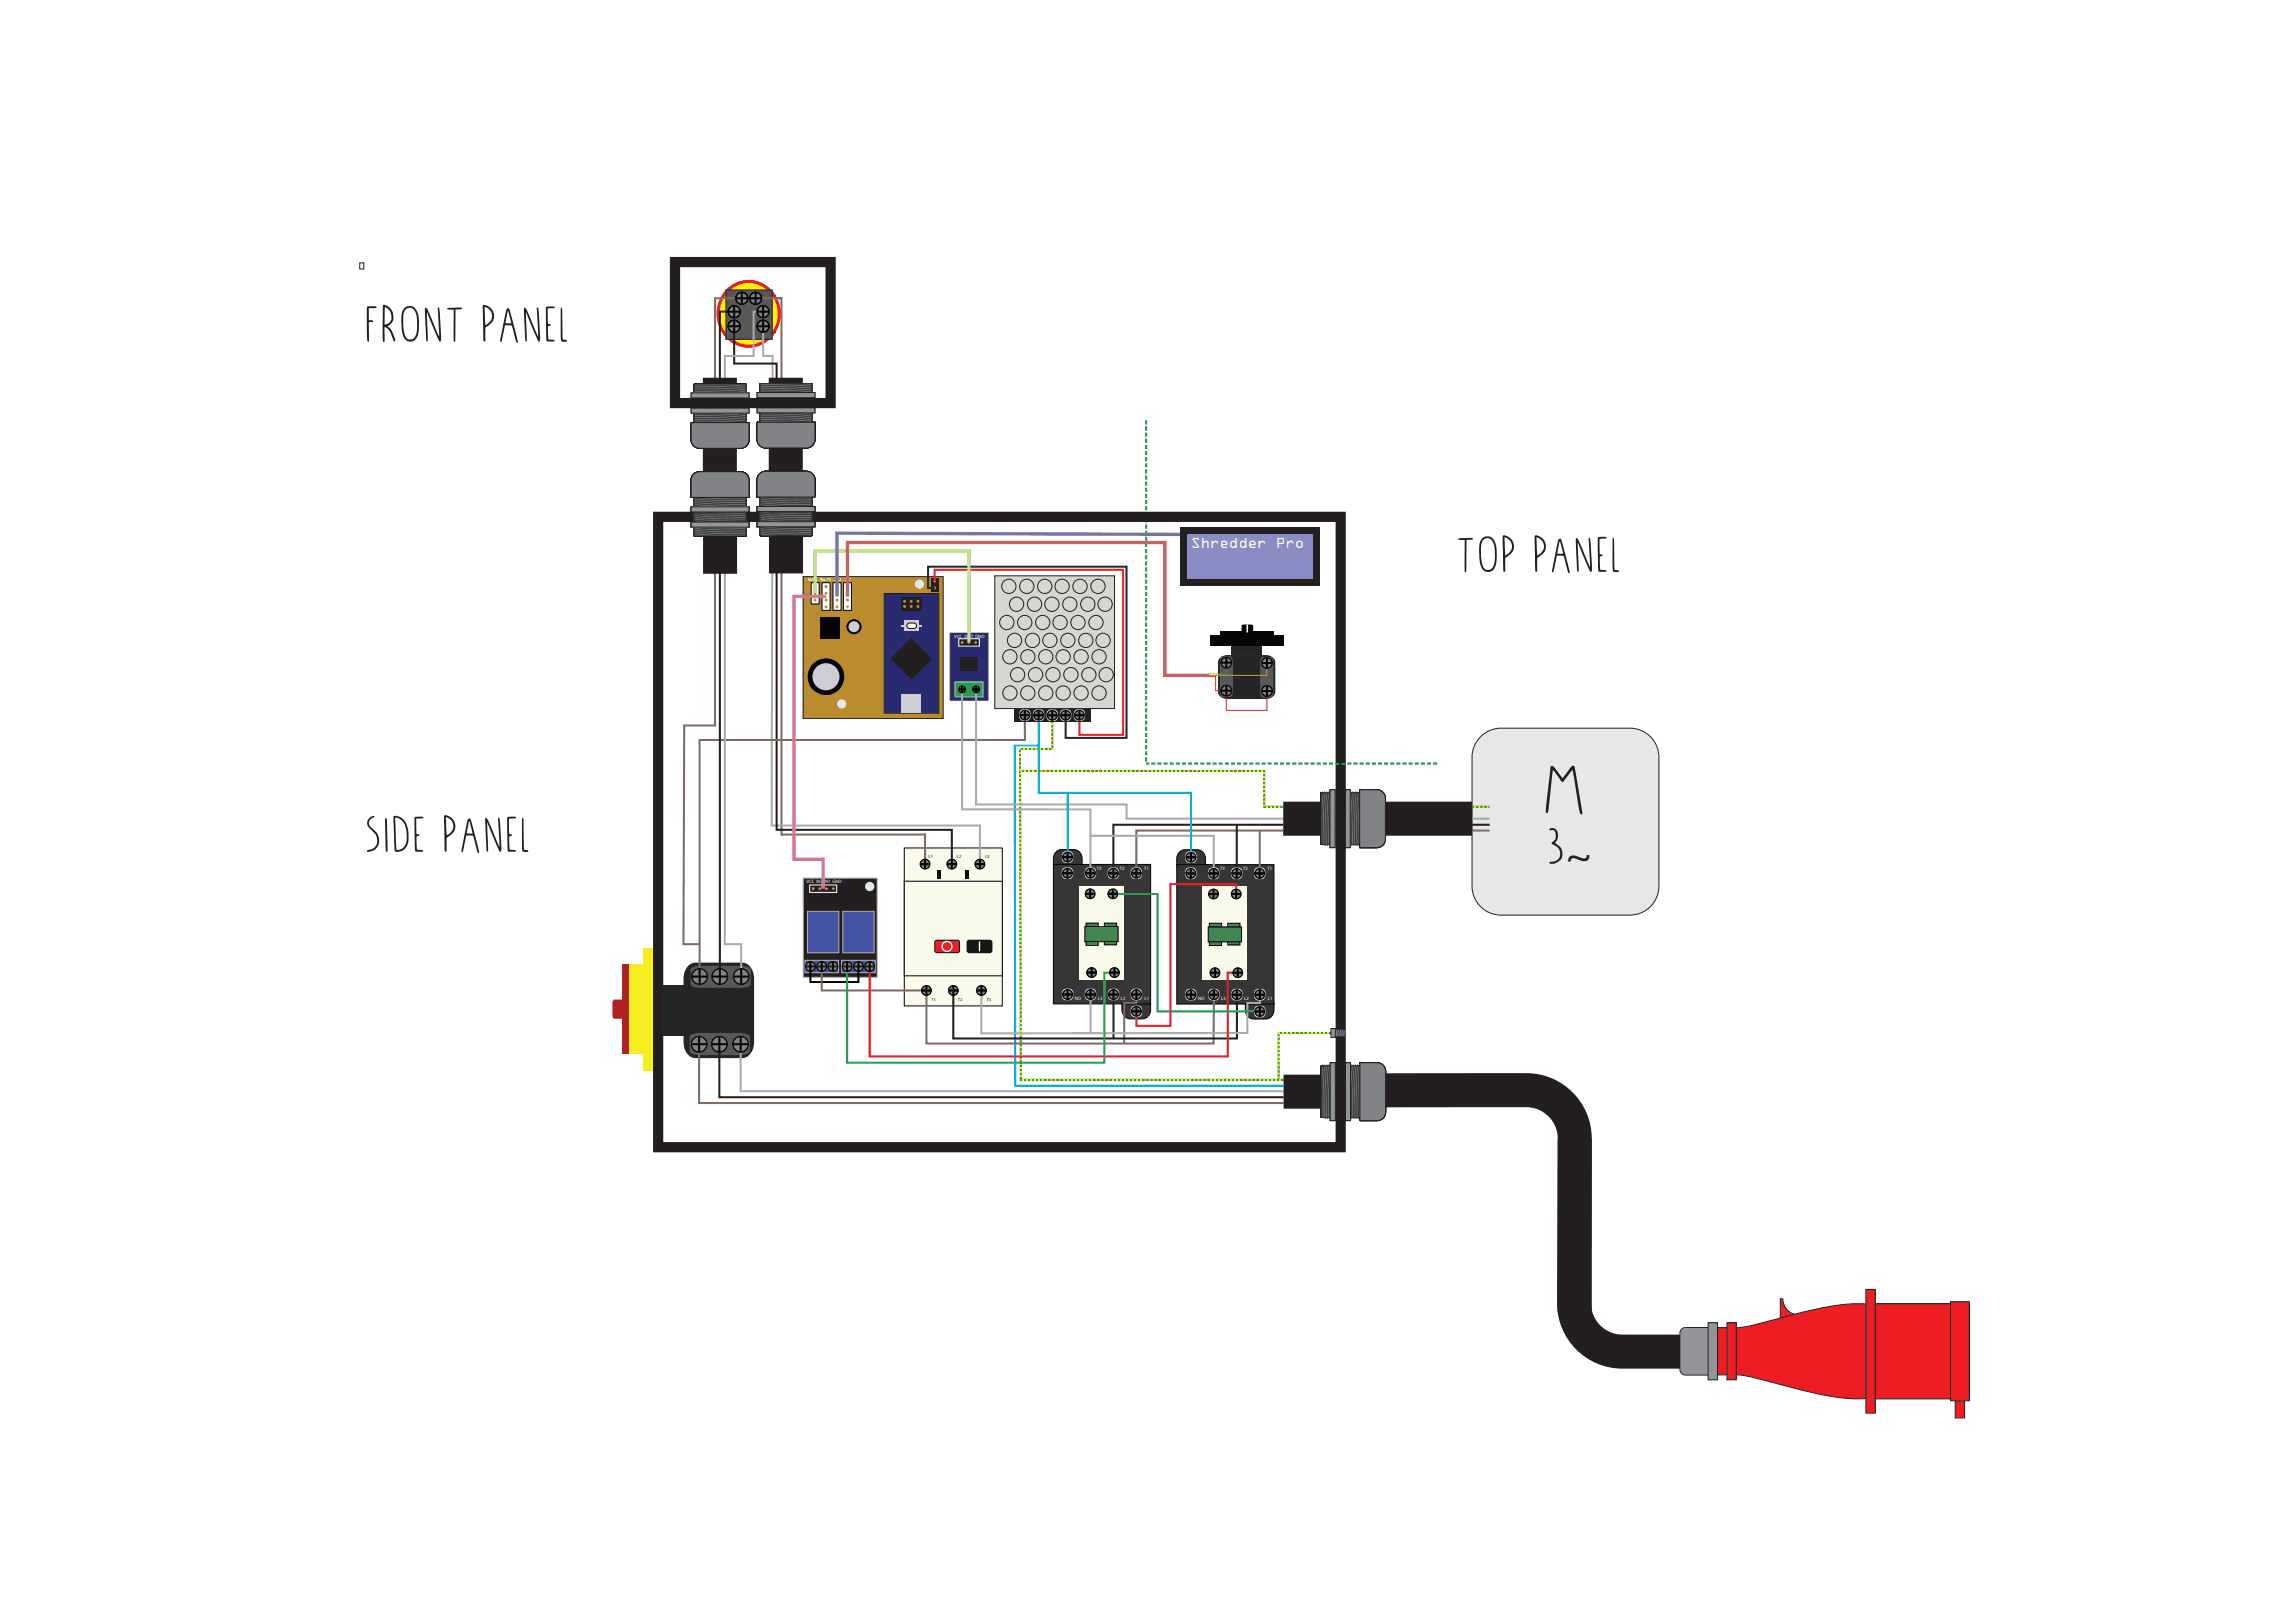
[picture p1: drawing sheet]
<svg xmlns="http://www.w3.org/2000/svg" width="1189mm" height="841mm" viewBox="0 0 1189 841" stroke-linecap="round" stroke-linejoin="round" font-family="sans-serif">
<defs><g id="words">
<text font-size="42.3" fill="#231f20" x="799" y="426">m</text>
<text font-size="31.8" fill="#231f20" x="801" y="451" transform="rotate(-2 801 451)">3</text>
<g font-size="30.5" fill="#231f20">
<text x="189" y="180">front panel</text>
<text x="754" y="300">top panel</text>
<text x="189" y="445">side panel</text>
</g>
<text font-size="20.5" fill="#231f20" x="812" y="451" transform="rotate(-2 812 451)">~</text>
<text font-size="8.1" fill="#fefcfd" x="617" y="284">Shredder Pro</text>
<g font-size="2.5" fill="#fff">
<text x="419" y="301">SENS RELAY LCD SW</text>
<text x="495" y="330">VCC OUT GND</text>
<text x="568" y="451">T3</text>
<text x="580" y="451">T2</text>
<text x="593" y="451">T1</text>
<text x="632" y="451">T3</text>
<text x="644" y="451">T2</text>
<text x="657" y="451">T1</text>
<text x="418" y="458">VCC IN2</text>
<text x="427" y="458">IN1 GND</text>
<text x="557" y="518">NO</text>
<text x="569" y="518">L3</text>
<text x="581" y="518">L2</text>
<text x="593" y="518">L1</text>
<text x="621" y="518">NO</text>
<text x="633" y="518">L3</text>
<text x="645" y="518">L2</text>
<text x="657" y="518">L1</text>
</g>
<g font-size="2.5" fill="#231f20">
<text x="481" y="444">L1</text>
<text x="496" y="444">L2</text>
</g>
<text font-size="2.3" fill="#231f20" x="511" y="444">L3</text>
<g font-size="2.2" fill="#231f20">
<text x="483" y="519">T1</text>
<text x="496" y="519">T2</text>
<text x="511" y="519">T3</text>
</g>
</g></defs>
<path d="M767 382a15 15 0 0 1 11-5h67a15 15 0 0 1 15 15v67a15 15 0 0 1-15 15h-67a15 15 0 0 1-15-15v-67a15 15 0 0 1 4-10z" fill-rule="evenodd" fill="#e6e7e9" stroke="#231f20" stroke-width=".52"/>
<path d="M469 439h50v82h-50z" fill="#fafaeb" stroke="#040504" stroke-width=".52"/>
<path d="M357 500l3-1h25a7 7 0 0 1 6 8v33a8 8 0 0 1-6 8h-25a7 7 0 0 1-6-8v-34l1-3z" fill-rule="evenodd" fill="#242525"/>
<path d="M391 155h14v278M405 432h74M479 432v16" fill="none" stroke="#7f6b64" stroke-width="1.1" stroke-linecap="butt"/>
<g fill="#373536" stroke="#050604" stroke-width=".52">
<path d="M548 441l2-1h7a4 4 0 0 1 4 5v3a4 4 0 0 1-4 4h-7a4 4 0 0 1-4-4v-4z"/>
<path d="M611 441l2-1h8a4 4 0 0 1 4 5v3a4 4 0 0 1-4 5h-7a4 4 0 0 1-4-5v-4z"/>
<path d="M583 517l2-1h7a4 4 0 0 1 4 4v3a4 4 0 0 1-4 5h-6a4 4 0 0 1-4-5v-4z"/>
<path d="M546 448h50v72h-50z"/>
</g>
<path d="M559 459h24v49h-24z" fill="#fafaeb"/>
<g fill="#3a9444" stroke="#040504" stroke-width=".52">
<path d="M563 478h6v12h-6z"/>
<path d="M572 478h7v12h-7z"/>
<path d="M562 480h18v8h-18z"/>
</g>
<g fill="#373536" stroke="#050604" stroke-width=".52">
<path d="M647 517l2-1h7a4 4 0 0 1 4 4v3a4 4 0 0 1-4 5h-6a4 4 0 0 1-5-5l1-3z"/>
<path d="M610 448h50v72h-50z"/>
</g>
<path d="M623 459h23v49h-23z" fill="#fafaeb"/>
<circle cx="629" cy="463" r="2.5" fill="#818386"/>
<circle cx="629" cy="463" r="2.5" fill="none" stroke="#231f20" stroke-width=".52"/>
<path d="M626 463h5" fill="none" stroke="#231f20" stroke-width="1.1" stroke-linecap="butt"/>
<circle cx="629" cy="463" r="2.5" fill="none" stroke="#050505" stroke-width=".52"/>
<path d="M626 463h5M629 461v5" fill="none" stroke="#050505" stroke-width="1.1" stroke-linecap="butt"/>
<circle cx="630" cy="504" r="2.5" fill="#818386"/>
<circle cx="630" cy="504" r="2.5" fill="none" stroke="#231f20" stroke-width=".52"/>
<path d="M627 504h5" fill="none" stroke="#231f20" stroke-width="1.1" stroke-linecap="butt"/>
<circle cx="630" cy="504" r="2.5" fill="none" stroke="#050505" stroke-width=".52"/>
<path d="M627 504h5M630 502v5" fill="none" stroke="#050505" stroke-width="1.1" stroke-linecap="butt"/>
<g fill="#3a9444" stroke="#040504" stroke-width=".52">
<path d="M627 478h6v12h-6z"/>
<path d="M636 478h7v12h-7z"/>
<path d="M626 480h18v8h-18z"/>
</g>
<path d="M626 351h4" fill="none" stroke="#ed1d23" stroke-width=".52"/>
<path d="M816 590v90" fill="none" stroke="#231f20" stroke-width="17.6" stroke-linecap="butt"/>
<path d="M377 151a15 15 0 0 1 20-1 15 15 0 0 1 5 19 15 15 0 0 1-19 9 15 15 0 0 1-10-19l2-4z" fill-rule="evenodd" fill="#ee1d23"/>
<path d="M377 151a15 15 0 0 1 20-1 15 15 0 0 1 5 19 15 15 0 0 1-19 9 15 15 0 0 1-10-19l2-4z" fill="none" stroke="#ee1d23" stroke-width="2.8" stroke-linecap="butt"/>
<path d="M379 152a14 14 0 0 1 19 1 14 14 0 0 1 1 18 14 14 0 0 1-18 4 14 14 0 0 1-5-18z" fill-rule="evenodd" fill="#42423f"/>
<path d="M379 152a14 14 0 0 1 19 1 14 14 0 0 1 1 18 14 14 0 0 1-18 4 14 14 0 0 1-5-18z" fill="none" stroke="#fff101" stroke-width="3.5" stroke-linecap="butt"/>
<path d="M375 153h27v19h-27z" fill-rule="evenodd" fill="#3f3f40"/>
<path d="M375 153h27v19h-27z" fill="none" stroke="#231f20" stroke-width=".52"/>
<path d="M377 151a15 15 0 0 1 20-1 15 15 0 0 1 5 19 15 15 0 0 1-19 9 15 15 0 0 1-10-19l2-4z" fill-rule="evenodd" fill="#ee1d23"/>
<path d="M377 151a15 15 0 0 1 20-1 15 15 0 0 1 5 19 15 15 0 0 1-19 9 15 15 0 0 1-10-19l2-4z" fill="none" stroke="#ee1d23" stroke-width="2.8" stroke-linecap="butt"/>
<path d="M379 152a14 14 0 0 1 19 1 14 14 0 0 1 1 18 14 14 0 0 1-18 4 14 14 0 0 1-5-18z" fill-rule="evenodd" fill="#42423f"/>
<path d="M379 152a14 14 0 0 1 19 1 14 14 0 0 1 1 18 14 14 0 0 1-18 4 14 14 0 0 1-5-18z" fill="none" stroke="#fff101" stroke-width="3.5" stroke-linecap="butt"/>
<path d="M376 150h24v26h-24z" fill="#57585a" stroke="#231f20" stroke-width=".52"/>
<path d="M341 510h13v27h-13z" fill-rule="evenodd" fill="#242525"/>
<g fill="#555456">
<path d="M358 502l4-2h22a5 5 0 0 1 5 2v8a5 5 0 0 1-5 2h-21a5 5 0 0 1-5-2z" fill-rule="evenodd"/>
<path d="M358 536l4-1h22a5 5 0 0 1 5 2v8a5 5 0 0 1-5 2h-21a5 5 0 0 1-6-2z" fill-rule="evenodd"/>
</g>
<g fill="#f7ee1f">
<path d="M333 491h8v64h-8z" fill-rule="evenodd"/>
<path d="M325 500h8v46h-8z" fill-rule="evenodd"/>
</g>
<g fill="#aa1d21">
<path d="M322 500h4v46h-4z" fill-rule="evenodd"/>
<path d="M318 518h5v1l1 7-1 2h-5v-1z" fill-rule="evenodd"/>
</g>
<path d="M696 535h-33v24M529 560h136" fill="none" stroke="#00a54f" stroke-width="1.1" stroke-linecap="butt"/>
<path d="M530 560h137" fill="none" stroke="#fff101" stroke-width="1.1" stroke-dasharray="1.1 1.1" stroke-linecap="butt"/>
<path d="M396 169v15h4v244h108v20M384 541v24h281" fill="none" stroke="#a9abae" stroke-width="1.1" stroke-linecap="butt"/>
<path d="M384 155h-13v221h-16l-1 113h8M391 155h14M362 541v31h303" fill="none" stroke="#7f6b64" stroke-width="1.1" stroke-linecap="butt"/>
<path d="M381 169v19h22v242h90v18M373 541v28h292" fill="none" stroke="#231f20" stroke-width="1.1" stroke-linecap="butt"/>
<path d="M516 298h62v69h-62z" fill="#d6d7d0" stroke="#231f20" stroke-width=".52"/>
<g fill="none" stroke="#231f20" stroke-width=".52">
<circle cx="523" cy="304" r="4"/>
<circle cx="527" cy="313" r="4"/>
<circle cx="532" cy="304" r="4"/>
<circle cx="536" cy="313" r="4"/>
<circle cx="541" cy="304" r="4"/>
<circle cx="545" cy="313" r="4"/>
<circle cx="550" cy="304" r="4"/>
<circle cx="555" cy="313" r="4"/>
<circle cx="560" cy="304" r="4"/>
<circle cx="564" cy="313" r="4"/>
<circle cx="569" cy="304" r="4"/>
<circle cx="573" cy="313" r="4"/>
<circle cx="522" cy="323" r="4"/>
<circle cx="526" cy="332" r="4"/>
<circle cx="531" cy="323" r="4"/>
<circle cx="535" cy="332" r="4"/>
<circle cx="540" cy="323" r="4"/>
<circle cx="544" cy="332" r="4"/>
<circle cx="549" cy="323" r="4"/>
<circle cx="553" cy="332" r="4"/>
<circle cx="559" cy="323" r="4"/>
<circle cx="563" cy="332" r="4"/>
<circle cx="568" cy="323" r="4"/>
<circle cx="572" cy="332" r="4"/>
<circle cx="523" cy="340" r="4"/>
<circle cx="523" cy="359" r="4"/>
<circle cx="527" cy="350" r="4"/>
<circle cx="533" cy="340" r="4"/>
<circle cx="533" cy="359" r="4"/>
<circle cx="537" cy="350" r="4"/>
<circle cx="542" cy="340" r="4"/>
<circle cx="542" cy="359" r="4"/>
<circle cx="546" cy="350" r="4"/>
<circle cx="551" cy="340" r="4"/>
<circle cx="551" cy="359" r="4"/>
<circle cx="555" cy="350" r="4"/>
<circle cx="560" cy="340" r="4"/>
<circle cx="560" cy="359" r="4"/>
<circle cx="564" cy="350" r="4"/>
<circle cx="570" cy="340" r="4"/>
<circle cx="570" cy="359" r="4"/>
<circle cx="573" cy="350" r="4"/>
</g>
<path d="M469 457h50v49h-50z" fill="#fafaeb" stroke="#040504" stroke-width=".52"/>
<path d="M485 488l12-1v1v5l-1 1h-11v-1z" fill="#ee2223" stroke="#040504" stroke-width=".52"/>
<path d="M502 488l11-1 1 1v5l-1 1h-11l-1-1z" fill="#151415" stroke="#040504" stroke-width=".52"/>
<g fill="none" stroke="#fff" stroke-width=".71" stroke-linecap="butt">
<path d="M508 488v5"/>
<circle cx="491" cy="490" r="2.6"/>
</g>
<g fill="#040504">
<path d="M486 451h1v4h-1z"/>
<path d="M500 451h2v4h-2z"/>
</g>
<path d="M539 386h-13v177h139" fill="none" stroke="#00aeef" stroke-width="1.1" stroke-linecap="butt"/>
<path d="M531 371v12h-168v123" fill="none" stroke="#7f6b64" stroke-width="1.1" stroke-linecap="butt"/>
<path d="M545 371v17h-16v172" fill="none" stroke="#00a54f" stroke-width="1.1" stroke-linecap="butt"/>
<path d="M545 371v17h-16v171" fill="none" stroke="#fff101" stroke-width="1.1" stroke-dasharray="1.1 1.1" stroke-linecap="butt"/>
<path d="M416 455h39v51h-39z" fill-rule="evenodd" fill="#231f20" stroke="#b2b0af" stroke-width=".52"/>
<g fill="#4452a3" stroke="#b2b0af" stroke-width=".52">
<path d="M419 472h16v22h-16z" fill-rule="evenodd"/>
<path d="M437 472h16v22h-16z" fill-rule="evenodd"/>
<path d="M417 498h18v6h-18z" fill-rule="evenodd"/>
<path d="M436 498h18v6h-18z" fill-rule="evenodd"/>
</g>
<circle cx="451" cy="459" r="2.4" fill="#e3e4e4"/>
<path d="M420 459h14v3h-14z" fill="none" stroke="#fff" stroke-width=".52"/>
<g fill="#aaa134">
<circle cx="421" cy="461" r=".8"/>
<circle cx="425" cy="461" r=".8"/>
<circle cx="428" cy="461" r=".8"/>
<circle cx="432" cy="461" r=".8"/>
</g>
<path d="M493 328h19v35h-19z" fill="#282b70" stroke="#231f20" stroke-width=".52"/>
<path d="M498 341h9v7h-9z" fill="#231f20"/>
<path d="M495 353h15v8h-15z" fill-rule="evenodd" fill="#2da047" stroke="#b2b0af" stroke-width=".52"/>
<path d="M497 331h11v4h-11z" fill="#231f20" stroke="#fff" stroke-width=".52"/>
<g fill="#aaa134">
<circle cx="499" cy="333" r=".8"/>
<circle cx="502" cy="333" r=".8"/>
<circle cx="506" cy="333" r=".8"/>
</g>
<path d="M416 299h73v73h-73z" fill="#bb8c2e" stroke="#231f20" stroke-width=".52"/>
<path d="M458 308h29v62h-29z" fill="#282b70" stroke="#231f20" stroke-width=".52"/>
<path d="M472 330l11 11-11 11-11-11z" fill="#231f20"/>
<g fill="#c7c8e4">
<path d="M469 322h7v5h-7z"/>
<path d="M467 360h10v10h-10z"/>
<path d="M467 324h11v1h-11z"/>
</g>
<path d="M470 323h4a1.4 1.4 0 0 1 1 1 1.4 1.4 0 0 1-1 2l-3-1-1-1z" fill="#fff" stroke="#050604" stroke-width=".52"/>
<path d="M467 310h11v3h-11z" fill="#231f20"/>
<g fill="#aaa134">
<circle cx="469" cy="312" r=".8"/>
<circle cx="472" cy="312" r=".8"/>
<circle cx="476" cy="312" r=".8"/>
</g>
<path d="M467 313h11v4h-11z" fill="#231f20"/>
<g fill="#aaa134">
<circle cx="469" cy="314" r=".8"/>
<circle cx="472" cy="314" r=".8"/>
<circle cx="476" cy="314" r=".8"/>
</g>
<circle cx="428" cy="351" r="8" fill="#c4c6d2" stroke="#040504" stroke-width="2.5" stroke-linecap="butt"/>
<circle cx="443" cy="325" r="3" fill="#c4c6d2" stroke="#040504" stroke-width="1.1" stroke-linecap="butt"/>
<path d="M425 320h10v11h-10z" fill="#040504"/>
<g fill="#e3e4e4">
<circle cx="436" cy="365" r="2.4"/>
<circle cx="477" cy="303" r="2.4"/>
</g>
<path d="M482 299h4v7h-4z" fill="#231f20"/>
<g fill="#aaa134">
<circle cx="484" cy="305" r=".8"/>
<circle cx="484" cy="301" r=".8"/>
</g>
<path d="M420 302h5v11h-5z" fill="#fff" stroke="#040504" stroke-width=".52"/>
<g fill="#aaa134">
<circle cx="423" cy="311" r=".8"/>
<circle cx="423" cy="308" r=".8"/>
<circle cx="423" cy="304" r=".8"/>
</g>
<path d="M426 302h4v14h-4z" fill="#fff" stroke="#040504" stroke-width=".52"/>
<g fill="#aaa134">
<circle cx="428" cy="314" r=".8"/>
<circle cx="428" cy="311" r=".8"/>
<circle cx="428" cy="307" r=".8"/>
<circle cx="428" cy="304" r=".8"/>
</g>
<path d="M432 302h4v14h-4z" fill="#fff" stroke="#040504" stroke-width=".52"/>
<g fill="#aaa134">
<circle cx="434" cy="314" r=".8"/>
<circle cx="434" cy="311" r=".8"/>
<circle cx="434" cy="307" r=".8"/>
<circle cx="434" cy="304" r=".8"/>
</g>
<path d="M437 302h4v14h-4z" fill="#fff" stroke="#040504" stroke-width=".52"/>
<g fill="#aaa134">
<circle cx="439" cy="314" r=".8"/>
<circle cx="439" cy="311" r=".8"/>
<circle cx="439" cy="307" r=".8"/>
<circle cx="439" cy="304" r=".8"/>
</g>
<path d="M484 305h-3v-11h103v88h-32v-11" fill="none" stroke="#0f2b34" stroke-width="1.1" stroke-linecap="butt"/>
<path d="M484 301v-6h98v86h-23v-10" fill="none" stroke="#ed1d23" stroke-width="1.1" stroke-linecap="butt"/>
<path d="M423 307v-21h79v47" fill="none" stroke="#bbd374" stroke-width="1.8" stroke-linecap="butt"/>
<path d="M428 309h-16v136h15v16" fill="none" stroke="#c476b0" stroke-width="1.8" stroke-linecap="butt"/>
<path d="M594 218v178" fill="none" stroke="#00a54f" stroke-width="1.1" stroke-dasharray="2.1 1.1" stroke-linecap="butt"/>
<path d="M612 277l-178-1v33" fill="none" stroke="#7577b8" stroke-width="1.8" stroke-linecap="butt"/>
<path d="M439 309v-28h165v69h23" fill="none" stroke="#c46565" stroke-width="1.8" stroke-linecap="butt"/>
<path d="M612 273h72v31h-72z" fill="#231f20"/>
<path d="M615 277h65v23h-65z" fill="#8a8cc4"/>
<g fill="#242525">
<path d="M632 341l4-2h20a5 5 0 0 1 5 4v15a4 4 0 0 1-5 4h-20a5 5 0 0 1-5-4v-15z" fill-rule="evenodd"/>
<path d="M638 335h16v4h-16z" fill-rule="evenodd"/>
</g>
<g fill="#555456">
<path d="M654 340h5l1 2v17l-1 2h-5l-1-1v-16z" fill-rule="evenodd"/>
<path d="M633 340h5l1 1v17l-1 3h-5l-1-1v-16z" fill-rule="evenodd"/>
</g>
<g fill="#040504">
<path d="M627 329h39v6h-39z" fill-rule="evenodd"/>
<path d="M633 327h27v2h-27z" fill-rule="evenodd"/>
</g>
<path d="M644 324h5v3l-5 1z" fill-rule="evenodd" fill="#050604"/>
<path d="M646 324h1v4l-1-1z" fill-rule="evenodd" fill="#fff"/>
<path d="M630 350v8h6v10h21v-10" fill="none" stroke="#ed1d23" stroke-width=".52"/>
<path d="M657 344v6h-30" fill="none" stroke="#e67b25" stroke-width=".52"/>
<path d="M636 343v6h-9" fill="none" stroke="#5dbb46" stroke-width=".52"/>
<path d="M653 430v23M665 430h-76v23M763 430h9M426 501v12h54v28h149v-26M589 515v5h-6v21" fill="none" stroke="#7f6b64" stroke-width="1.1" stroke-linecap="butt"/>
<path d="M641 427v26M665 427h-88v26M763 427h9M494 513v25h147v-23M577 515v23" fill="none" stroke="#231f20" stroke-width="1.1" stroke-linecap="butt"/>
<path d="M499 357v62h66v34M506 357v60h78v7h81M565 433h64v20M763 424h9M509 513v22h137v-15h7v-5M565 515v21" fill="none" stroke="#a9abae" stroke-width="1.1" stroke-linecap="butt"/>
<path d="M538 371v40h79v33M553 411v33" fill="none" stroke="#00aeef" stroke-width="1.1" stroke-linecap="butt"/>
<path d="M420 501v8h25v-8" fill="none" stroke="#040504" stroke-width="1.1" stroke-linecap="butt"/>
<path d="M641 464v-6h-34v74h-18v-8M451 501v46h185v-43h6" fill="none" stroke="#ee1d23" stroke-width="1.1" stroke-linecap="butt"/>
<path d="M439 501v50h133v-47h6" fill="none" stroke="#37b44a" stroke-width="1.1" stroke-linecap="butt"/>
<path d="M577 463h23v61h53" fill="none" stroke="#00a54f" stroke-width="1.1" stroke-linecap="butt"/>
<circle cx="362" cy="541" r="4" fill="#818386"/>
<circle cx="362" cy="541" r="4" fill="none" stroke="#231f20" stroke-width=".52"/>
<path d="M358 541h8" fill="none" stroke="#231f20" stroke-width="1.1" stroke-linecap="butt"/>
<circle cx="362" cy="541" r="4" fill="#818386"/>
<circle cx="362" cy="541" r="4" fill="none" stroke="#050505" stroke-width=".71" stroke-linecap="butt"/>
<path d="M362 537v8M358 541h8" fill="none" stroke="#050505" stroke-width="1.1" stroke-linecap="butt"/>
<circle cx="362" cy="541" r="4" fill="#818386"/>
<circle cx="362" cy="541" r="4" fill="none" stroke="#231f20" stroke-width=".52"/>
<path d="M358 541h8" fill="none" stroke="#231f20" stroke-width="1.1" stroke-linecap="butt"/>
<circle cx="362" cy="541" r="4" fill="#818386"/>
<circle cx="362" cy="541" r="4" fill="none" stroke="#050505" stroke-width=".52"/>
<path d="M362 537v8M358 541h8" fill="none" stroke="#050505" stroke-width="1.1" stroke-linecap="butt"/>
<circle cx="373" cy="541" r="4" fill="#818386"/>
<circle cx="373" cy="541" r="4" fill="none" stroke="#231f20" stroke-width=".52"/>
<path d="M369 541h8" fill="none" stroke="#231f20" stroke-width="1.1" stroke-linecap="butt"/>
<circle cx="373" cy="541" r="4" fill="#818386"/>
<circle cx="373" cy="541" r="4" fill="none" stroke="#050505" stroke-width=".71" stroke-linecap="butt"/>
<path d="M373 537v8M369 541h8" fill="none" stroke="#050505" stroke-width="1.1" stroke-linecap="butt"/>
<circle cx="373" cy="541" r="4" fill="#818386"/>
<circle cx="373" cy="541" r="4" fill="none" stroke="#231f20" stroke-width=".52"/>
<path d="M369 541h8" fill="none" stroke="#231f20" stroke-width="1.1" stroke-linecap="butt"/>
<circle cx="373" cy="541" r="4" fill="#818386"/>
<circle cx="373" cy="541" r="4" fill="none" stroke="#050505" stroke-width=".52"/>
<path d="M373 537v8M369 541h8" fill="none" stroke="#050505" stroke-width="1.1" stroke-linecap="butt"/>
<circle cx="384" cy="541" r="4" fill="#818386"/>
<circle cx="384" cy="541" r="4" fill="none" stroke="#231f20" stroke-width=".52"/>
<path d="M380 541h8" fill="none" stroke="#231f20" stroke-width="1.1" stroke-linecap="butt"/>
<circle cx="384" cy="541" r="4" fill="#818386"/>
<circle cx="384" cy="541" r="4" fill="none" stroke="#050505" stroke-width=".71" stroke-linecap="butt"/>
<path d="M384 537v8M380 541h8" fill="none" stroke="#050505" stroke-width="1.1" stroke-linecap="butt"/>
<circle cx="384" cy="541" r="4" fill="#818386"/>
<circle cx="384" cy="541" r="4" fill="none" stroke="#231f20" stroke-width=".52"/>
<path d="M380 541h8" fill="none" stroke="#231f20" stroke-width="1.1" stroke-linecap="butt"/>
<circle cx="384" cy="541" r="4" fill="#818386"/>
<circle cx="384" cy="541" r="4" fill="none" stroke="#050505" stroke-width=".52"/>
<path d="M384 537v8M380 541h8" fill="none" stroke="#050505" stroke-width="1.1" stroke-linecap="butt"/>
<circle cx="480" cy="513" r="2.5" fill="#818386"/>
<circle cx="480" cy="513" r="2.5" fill="none" stroke="#231f20" stroke-width=".52"/>
<path d="M478 513h5" fill="none" stroke="#231f20" stroke-width="1.1" stroke-linecap="butt"/>
<circle cx="480" cy="513" r="2.5" fill="none" stroke="#050505" stroke-width=".52"/>
<path d="M478 513h5M480 511v5" fill="none" stroke="#050505" stroke-width="1.1" stroke-linecap="butt"/>
<circle cx="494" cy="513" r="2.5" fill="#818386"/>
<circle cx="494" cy="513" r="2.5" fill="none" stroke="#231f20" stroke-width=".52"/>
<path d="M492 513h5" fill="none" stroke="#231f20" stroke-width="1.1" stroke-linecap="butt"/>
<circle cx="494" cy="513" r="2.5" fill="none" stroke="#050505" stroke-width=".52"/>
<path d="M492 513h5M494 511v5" fill="none" stroke="#050505" stroke-width="1.1" stroke-linecap="butt"/>
<circle cx="509" cy="513" r="2.5" fill="#818386"/>
<circle cx="509" cy="513" r="2.5" fill="none" stroke="#231f20" stroke-width=".52"/>
<path d="M506 513h5" fill="none" stroke="#231f20" stroke-width="1.1" stroke-linecap="butt"/>
<circle cx="509" cy="513" r="2.5" fill="none" stroke="#050505" stroke-width=".52"/>
<path d="M506 513h5M509 511v5" fill="none" stroke="#050505" stroke-width="1.1" stroke-linecap="butt"/>
<circle cx="553" cy="515" r="3" fill="#d9d9d8"/>
<circle cx="553" cy="515" r="2.5" fill="#818386"/>
<circle cx="553" cy="515" r="2.5" fill="none" stroke="#231f20" stroke-width=".52"/>
<path d="M551 515h5" fill="none" stroke="#231f20" stroke-width="1.1" stroke-linecap="butt"/>
<circle cx="553" cy="515" r="2.5" fill="none" stroke="#050505" stroke-width=".52"/>
<path d="M551 515h5M553 513v5" fill="none" stroke="#050505" stroke-width="1.1" stroke-linecap="butt"/>
<circle cx="565" cy="515" r="3" fill="#d9d9d8"/>
<circle cx="565" cy="515" r="2.5" fill="#818386"/>
<circle cx="565" cy="515" r="2.5" fill="none" stroke="#231f20" stroke-width=".52"/>
<path d="M563 515h5" fill="none" stroke="#231f20" stroke-width="1.1" stroke-linecap="butt"/>
<circle cx="565" cy="515" r="2.5" fill="none" stroke="#050505" stroke-width=".52"/>
<path d="M563 515h5M565 513v5" fill="none" stroke="#050505" stroke-width="1.1" stroke-linecap="butt"/>
<circle cx="577" cy="515" r="3" fill="#d9d9d8"/>
<circle cx="577" cy="515" r="2.5" fill="#818386"/>
<circle cx="577" cy="515" r="2.5" fill="none" stroke="#231f20" stroke-width=".52"/>
<path d="M575 515h5" fill="none" stroke="#231f20" stroke-width="1.1" stroke-linecap="butt"/>
<circle cx="577" cy="515" r="2.5" fill="none" stroke="#050505" stroke-width=".52"/>
<path d="M575 515h5M577 513v5" fill="none" stroke="#050505" stroke-width="1.1" stroke-linecap="butt"/>
<circle cx="589" cy="515" r="3" fill="#d9d9d8"/>
<circle cx="589" cy="515" r="2.5" fill="#818386"/>
<circle cx="589" cy="515" r="2.5" fill="none" stroke="#231f20" stroke-width=".52"/>
<path d="M587 515h5" fill="none" stroke="#231f20" stroke-width="1.1" stroke-linecap="butt"/>
<circle cx="589" cy="515" r="2.5" fill="none" stroke="#050505" stroke-width=".52"/>
<path d="M587 515h5M589 513v5" fill="none" stroke="#050505" stroke-width="1.1" stroke-linecap="butt"/>
<circle cx="617" cy="515" r="3" fill="#d9d9d8"/>
<circle cx="617" cy="515" r="2.5" fill="#818386"/>
<circle cx="617" cy="515" r="2.5" fill="none" stroke="#231f20" stroke-width=".52"/>
<path d="M615 515h5" fill="none" stroke="#231f20" stroke-width="1.1" stroke-linecap="butt"/>
<circle cx="617" cy="515" r="2.5" fill="none" stroke="#050505" stroke-width=".52"/>
<path d="M615 515h5M617 513v5" fill="none" stroke="#050505" stroke-width="1.1" stroke-linecap="butt"/>
<circle cx="629" cy="515" r="3" fill="#d9d9d8"/>
<circle cx="629" cy="515" r="2.5" fill="#818386"/>
<circle cx="629" cy="515" r="2.5" fill="none" stroke="#231f20" stroke-width=".52"/>
<path d="M627 515h5" fill="none" stroke="#231f20" stroke-width="1.1" stroke-linecap="butt"/>
<circle cx="629" cy="515" r="2.5" fill="none" stroke="#050505" stroke-width=".52"/>
<path d="M627 515h5M629 513v5" fill="none" stroke="#050505" stroke-width="1.1" stroke-linecap="butt"/>
<circle cx="641" cy="515" r="3" fill="#d9d9d8"/>
<circle cx="641" cy="515" r="2.5" fill="#818386"/>
<circle cx="641" cy="515" r="2.5" fill="none" stroke="#231f20" stroke-width=".52"/>
<path d="M639 515h5" fill="none" stroke="#231f20" stroke-width="1.1" stroke-linecap="butt"/>
<circle cx="641" cy="515" r="2.5" fill="none" stroke="#050505" stroke-width=".52"/>
<path d="M639 515h5M641 513v5" fill="none" stroke="#050505" stroke-width="1.1" stroke-linecap="butt"/>
<circle cx="653" cy="515" r="3" fill="#d9d9d8"/>
<circle cx="653" cy="515" r="2.5" fill="#818386"/>
<circle cx="653" cy="515" r="2.5" fill="none" stroke="#231f20" stroke-width=".52"/>
<path d="M650 515h5" fill="none" stroke="#231f20" stroke-width="1.1" stroke-linecap="butt"/>
<circle cx="653" cy="515" r="2.5" fill="none" stroke="#050505" stroke-width=".52"/>
<path d="M650 515h5M653 513v5" fill="none" stroke="#050505" stroke-width="1.1" stroke-linecap="butt"/>
<circle cx="642" cy="504" r="2.5" fill="#818386"/>
<circle cx="642" cy="504" r="2.5" fill="none" stroke="#231f20" stroke-width=".52"/>
<path d="M639 504h5" fill="none" stroke="#231f20" stroke-width="1.1" stroke-linecap="butt"/>
<circle cx="642" cy="504" r="2.5" fill="none" stroke="#050505" stroke-width=".52"/>
<path d="M639 504h5M642 502v5" fill="none" stroke="#050505" stroke-width="1.1" stroke-linecap="butt"/>
<circle cx="566" cy="504" r="2.5" fill="#818386"/>
<circle cx="566" cy="504" r="2.5" fill="none" stroke="#231f20" stroke-width=".52"/>
<path d="M563 504h5" fill="none" stroke="#231f20" stroke-width="1.1" stroke-linecap="butt"/>
<circle cx="566" cy="504" r="2.5" fill="none" stroke="#050505" stroke-width=".52"/>
<path d="M563 504h5M566 501v5" fill="none" stroke="#050505" stroke-width="1.1" stroke-linecap="butt"/>
<circle cx="578" cy="504" r="2.5" fill="#818386"/>
<circle cx="578" cy="504" r="2.5" fill="none" stroke="#231f20" stroke-width=".52"/>
<path d="M575 504h5" fill="none" stroke="#231f20" stroke-width="1.1" stroke-linecap="butt"/>
<circle cx="578" cy="504" r="2.5" fill="none" stroke="#050505" stroke-width=".52"/>
<path d="M575 504h5M578 501v5" fill="none" stroke="#050505" stroke-width="1.1" stroke-linecap="butt"/>
<circle cx="553" cy="452" r="3" fill="#d9d9d8"/>
<circle cx="553" cy="452" r="2.5" fill="#818386"/>
<circle cx="553" cy="452" r="2.5" fill="none" stroke="#231f20" stroke-width=".52"/>
<path d="M551 452h5" fill="none" stroke="#231f20" stroke-width="1.1" stroke-linecap="butt"/>
<circle cx="553" cy="452" r="2.5" fill="none" stroke="#050505" stroke-width=".52"/>
<path d="M551 452h5M553 450v5" fill="none" stroke="#050505" stroke-width="1.1" stroke-linecap="butt"/>
<circle cx="565" cy="452" r="3" fill="#d9d9d8"/>
<circle cx="565" cy="452" r="2.5" fill="#818386"/>
<circle cx="565" cy="452" r="2.5" fill="none" stroke="#231f20" stroke-width=".52"/>
<path d="M563 452h5" fill="none" stroke="#231f20" stroke-width="1.1" stroke-linecap="butt"/>
<circle cx="565" cy="452" r="2.5" fill="none" stroke="#050505" stroke-width=".52"/>
<path d="M563 452h5M565 450v5" fill="none" stroke="#050505" stroke-width="1.1" stroke-linecap="butt"/>
<circle cx="577" cy="452" r="3" fill="#d9d9d8"/>
<circle cx="577" cy="452" r="2.5" fill="#818386"/>
<circle cx="577" cy="452" r="2.5" fill="none" stroke="#231f20" stroke-width=".52"/>
<path d="M575 452h5" fill="none" stroke="#231f20" stroke-width="1.1" stroke-linecap="butt"/>
<circle cx="577" cy="452" r="2.5" fill="none" stroke="#050505" stroke-width=".52"/>
<path d="M575 452h5M577 450v5" fill="none" stroke="#050505" stroke-width="1.1" stroke-linecap="butt"/>
<circle cx="589" cy="452" r="3" fill="#d9d9d8"/>
<circle cx="589" cy="452" r="2.5" fill="#818386"/>
<circle cx="589" cy="452" r="2.5" fill="none" stroke="#231f20" stroke-width=".52"/>
<path d="M586 452h5" fill="none" stroke="#231f20" stroke-width="1.1" stroke-linecap="butt"/>
<circle cx="589" cy="452" r="2.5" fill="none" stroke="#050505" stroke-width=".52"/>
<path d="M586 452h5M589 450v5" fill="none" stroke="#050505" stroke-width="1.1" stroke-linecap="butt"/>
<circle cx="553" cy="444" r="3" fill="#d9d9d8"/>
<circle cx="553" cy="444" r="2.5" fill="#818386"/>
<circle cx="553" cy="444" r="2.5" fill="none" stroke="#231f20" stroke-width=".52"/>
<path d="M551 444h5" fill="none" stroke="#231f20" stroke-width="1.1" stroke-linecap="butt"/>
<circle cx="553" cy="444" r="2.5" fill="none" stroke="#050505" stroke-width=".52"/>
<path d="M551 444h5M553 442v5" fill="none" stroke="#050505" stroke-width="1.1" stroke-linecap="butt"/>
<circle cx="617" cy="453" r="3" fill="#d9d9d8"/>
<circle cx="617" cy="453" r="2.5" fill="#818386"/>
<circle cx="617" cy="453" r="2.5" fill="none" stroke="#231f20" stroke-width=".52"/>
<path d="M615 453h5" fill="none" stroke="#231f20" stroke-width="1.1" stroke-linecap="butt"/>
<circle cx="617" cy="453" r="2.5" fill="none" stroke="#050505" stroke-width=".52"/>
<path d="M615 453h5M617 450v5" fill="none" stroke="#050505" stroke-width="1.1" stroke-linecap="butt"/>
<circle cx="629" cy="453" r="3" fill="#d9d9d8"/>
<circle cx="629" cy="453" r="2.5" fill="#818386"/>
<circle cx="629" cy="453" r="2.5" fill="none" stroke="#231f20" stroke-width=".52"/>
<path d="M627 453h5" fill="none" stroke="#231f20" stroke-width="1.1" stroke-linecap="butt"/>
<circle cx="629" cy="453" r="2.5" fill="none" stroke="#050505" stroke-width=".52"/>
<path d="M627 453h5M629 450v5" fill="none" stroke="#050505" stroke-width="1.1" stroke-linecap="butt"/>
<circle cx="641" cy="453" r="3" fill="#d9d9d8"/>
<circle cx="641" cy="453" r="2.5" fill="#818386"/>
<circle cx="641" cy="453" r="2.5" fill="none" stroke="#231f20" stroke-width=".52"/>
<path d="M639 453h5" fill="none" stroke="#231f20" stroke-width="1.1" stroke-linecap="butt"/>
<circle cx="641" cy="453" r="2.5" fill="none" stroke="#050505" stroke-width=".52"/>
<path d="M639 453h5M641 450v5" fill="none" stroke="#050505" stroke-width="1.1" stroke-linecap="butt"/>
<circle cx="653" cy="453" r="3" fill="#d9d9d8"/>
<circle cx="653" cy="453" r="2.5" fill="#818386"/>
<circle cx="653" cy="453" r="2.5" fill="none" stroke="#231f20" stroke-width=".52"/>
<path d="M650 453h5" fill="none" stroke="#231f20" stroke-width="1.1" stroke-linecap="butt"/>
<circle cx="653" cy="453" r="2.5" fill="none" stroke="#050505" stroke-width=".52"/>
<path d="M650 453h5M653 450v5" fill="none" stroke="#050505" stroke-width="1.1" stroke-linecap="butt"/>
<circle cx="617" cy="444" r="3" fill="#d9d9d8"/>
<circle cx="617" cy="444" r="2.5" fill="#818386"/>
<circle cx="617" cy="444" r="2.5" fill="none" stroke="#231f20" stroke-width=".52"/>
<path d="M615 444h5" fill="none" stroke="#231f20" stroke-width="1.1" stroke-linecap="butt"/>
<circle cx="617" cy="444" r="2.5" fill="none" stroke="#050505" stroke-width=".52"/>
<path d="M615 444h5M617 442v5" fill="none" stroke="#050505" stroke-width="1.1" stroke-linecap="butt"/>
<circle cx="479" cy="448" r="2.5" fill="#818386"/>
<circle cx="479" cy="448" r="2.5" fill="none" stroke="#231f20" stroke-width=".52"/>
<path d="M477 448h5" fill="none" stroke="#231f20" stroke-width="1.1" stroke-linecap="butt"/>
<circle cx="479" cy="448" r="2.5" fill="none" stroke="#050505" stroke-width=".52"/>
<path d="M477 448h5M479 445v5" fill="none" stroke="#050505" stroke-width="1.1" stroke-linecap="butt"/>
<circle cx="493" cy="448" r="2.5" fill="#818386"/>
<circle cx="493" cy="448" r="2.5" fill="none" stroke="#231f20" stroke-width=".52"/>
<path d="M491 448h5" fill="none" stroke="#231f20" stroke-width="1.1" stroke-linecap="butt"/>
<circle cx="493" cy="448" r="2.5" fill="none" stroke="#050505" stroke-width=".52"/>
<path d="M491 448h5M493 445v5" fill="none" stroke="#050505" stroke-width="1.1" stroke-linecap="butt"/>
<circle cx="508" cy="448" r="2.5" fill="#818386"/>
<circle cx="508" cy="448" r="2.5" fill="none" stroke="#231f20" stroke-width=".52"/>
<path d="M505 448h5" fill="none" stroke="#231f20" stroke-width="1.1" stroke-linecap="butt"/>
<path d="M505 448h5M508 445v5" fill="none" stroke="#050505" stroke-width="1.1" stroke-linecap="butt"/>
<circle cx="508" cy="448" r="2.5" fill="none" stroke="#050505" stroke-width=".52"/>
<circle cx="657" cy="344" r="2.6" fill="#818386"/>
<circle cx="657" cy="344" r="2.6" fill="none" stroke="#231f20" stroke-width=".52"/>
<path d="M657 341v5" fill="none" stroke="#231f20" stroke-width="1.1" stroke-linecap="butt"/>
<circle cx="657" cy="344" r="2.6" fill="#818386"/>
<circle cx="657" cy="344" r="2.6" fill="none" stroke="#050505" stroke-width=".71" stroke-linecap="butt"/>
<path d="M654 344h5M657 341v5" fill="none" stroke="#050505" stroke-width="1.1" stroke-linecap="butt"/>
<circle cx="657" cy="344" r="2.6" fill="#818386"/>
<circle cx="657" cy="344" r="2.6" fill="none" stroke="#231f20" stroke-width=".52"/>
<path d="M657 341v5" fill="none" stroke="#231f20" stroke-width="1.1" stroke-linecap="butt"/>
<circle cx="657" cy="344" r="2.6" fill="#818386"/>
<circle cx="657" cy="344" r="2.6" fill="none" stroke="#050505" stroke-width=".52"/>
<path d="M654 344h5M657 341v5" fill="none" stroke="#050505" stroke-width="1.1" stroke-linecap="butt"/>
<circle cx="636" cy="343" r="2.6" fill="#818386"/>
<circle cx="636" cy="343" r="2.6" fill="none" stroke="#231f20" stroke-width=".52"/>
<path d="M636 341v5" fill="none" stroke="#231f20" stroke-width="1.1" stroke-linecap="butt"/>
<circle cx="636" cy="343" r="2.6" fill="#818386"/>
<circle cx="636" cy="343" r="2.6" fill="none" stroke="#050505" stroke-width=".71" stroke-linecap="butt"/>
<path d="M633 343h5M636 341v5" fill="none" stroke="#050505" stroke-width="1.1" stroke-linecap="butt"/>
<circle cx="636" cy="343" r="2.6" fill="#818386"/>
<circle cx="636" cy="343" r="2.6" fill="none" stroke="#231f20" stroke-width=".52"/>
<path d="M636 341v5" fill="none" stroke="#231f20" stroke-width="1.1" stroke-linecap="butt"/>
<circle cx="636" cy="343" r="2.6" fill="#818386"/>
<circle cx="636" cy="343" r="2.6" fill="none" stroke="#050505" stroke-width=".52"/>
<path d="M633 343h5M636 341v5" fill="none" stroke="#050505" stroke-width="1.1" stroke-linecap="butt"/>
<circle cx="657" cy="358" r="2.6" fill="#818386"/>
<circle cx="657" cy="358" r="2.6" fill="none" stroke="#231f20" stroke-width=".52"/>
<path d="M657 355v6" fill="none" stroke="#231f20" stroke-width="1.1" stroke-linecap="butt"/>
<circle cx="657" cy="358" r="2.6" fill="#818386"/>
<circle cx="657" cy="358" r="2.6" fill="none" stroke="#050505" stroke-width=".71" stroke-linecap="butt"/>
<path d="M654 358h5M657 355v6" fill="none" stroke="#050505" stroke-width="1.1" stroke-linecap="butt"/>
<circle cx="657" cy="358" r="2.6" fill="#818386"/>
<circle cx="657" cy="358" r="2.6" fill="none" stroke="#231f20" stroke-width=".52"/>
<path d="M657 355v6" fill="none" stroke="#231f20" stroke-width="1.1" stroke-linecap="butt"/>
<circle cx="657" cy="358" r="2.6" fill="#818386"/>
<circle cx="657" cy="358" r="2.6" fill="none" stroke="#050505" stroke-width=".52"/>
<path d="M654 358h5M657 355v6" fill="none" stroke="#050505" stroke-width="1.1" stroke-linecap="butt"/>
<circle cx="636" cy="358" r="2.6" fill="#818386"/>
<circle cx="636" cy="358" r="2.6" fill="none" stroke="#231f20" stroke-width=".52"/>
<path d="M636 355v6" fill="none" stroke="#231f20" stroke-width="1.1" stroke-linecap="butt"/>
<circle cx="636" cy="358" r="2.6" fill="#818386"/>
<circle cx="636" cy="358" r="2.6" fill="none" stroke="#050505" stroke-width=".71" stroke-linecap="butt"/>
<path d="M633 358h5M636 355v6" fill="none" stroke="#050505" stroke-width="1.1" stroke-linecap="butt"/>
<circle cx="636" cy="358" r="2.6" fill="#818386"/>
<circle cx="636" cy="358" r="2.6" fill="none" stroke="#231f20" stroke-width=".52"/>
<path d="M636 355v6" fill="none" stroke="#231f20" stroke-width="1.1" stroke-linecap="butt"/>
<circle cx="636" cy="358" r="2.6" fill="#818386"/>
<circle cx="636" cy="358" r="2.6" fill="none" stroke="#050505" stroke-width=".52"/>
<path d="M633 358h5M636 355v6" fill="none" stroke="#050505" stroke-width="1.1" stroke-linecap="butt"/>
<circle cx="420" cy="501" r="2.5" fill="#818386"/>
<circle cx="420" cy="501" r="2.5" fill="none" stroke="#231f20" stroke-width=".52"/>
<path d="M418 501h5" fill="none" stroke="#231f20" stroke-width="1.1" stroke-linecap="butt"/>
<circle cx="420" cy="501" r="2.5" fill="none" stroke="#050505" stroke-width=".52"/>
<path d="M420 498v5" fill="none" stroke="#050505" stroke-width="1.1" stroke-linecap="butt"/>
<circle cx="426" cy="501" r="2.5" fill="#818386"/>
<circle cx="426" cy="501" r="2.5" fill="none" stroke="#231f20" stroke-width=".52"/>
<path d="M423 501h5" fill="none" stroke="#231f20" stroke-width="1.1" stroke-linecap="butt"/>
<circle cx="426" cy="501" r="2.5" fill="none" stroke="#050505" stroke-width=".52"/>
<path d="M426 498v5" fill="none" stroke="#050505" stroke-width="1.1" stroke-linecap="butt"/>
<circle cx="432" cy="501" r="2.5" fill="#818386"/>
<circle cx="432" cy="501" r="2.5" fill="none" stroke="#231f20" stroke-width=".52"/>
<path d="M429 501h5" fill="none" stroke="#231f20" stroke-width="1.1" stroke-linecap="butt"/>
<circle cx="432" cy="501" r="2.5" fill="none" stroke="#050505" stroke-width=".52"/>
<path d="M432 498v5" fill="none" stroke="#050505" stroke-width="1.1" stroke-linecap="butt"/>
<circle cx="439" cy="501" r="2.5" fill="#818386"/>
<circle cx="439" cy="501" r="2.5" fill="none" stroke="#231f20" stroke-width=".52"/>
<path d="M437 501h5" fill="none" stroke="#231f20" stroke-width="1.1" stroke-linecap="butt"/>
<circle cx="439" cy="501" r="2.5" fill="none" stroke="#050505" stroke-width=".52"/>
<path d="M439 498v5" fill="none" stroke="#050505" stroke-width="1.1" stroke-linecap="butt"/>
<circle cx="445" cy="501" r="2.5" fill="#818386"/>
<circle cx="445" cy="501" r="2.5" fill="none" stroke="#231f20" stroke-width=".52"/>
<path d="M442 501h5" fill="none" stroke="#231f20" stroke-width="1.1" stroke-linecap="butt"/>
<circle cx="445" cy="501" r="2.5" fill="none" stroke="#050505" stroke-width=".52"/>
<path d="M445 498v5" fill="none" stroke="#050505" stroke-width="1.1" stroke-linecap="butt"/>
<circle cx="451" cy="501" r="2.5" fill="#818386"/>
<circle cx="451" cy="501" r="2.5" fill="none" stroke="#231f20" stroke-width=".52"/>
<path d="M448 501h5" fill="none" stroke="#231f20" stroke-width="1.1" stroke-linecap="butt"/>
<circle cx="451" cy="501" r="2.5" fill="none" stroke="#050505" stroke-width=".52"/>
<path d="M451 498v5" fill="none" stroke="#050505" stroke-width="1.1" stroke-linecap="butt"/>
<circle cx="653" cy="524" r="3" fill="#d9d9d8"/>
<circle cx="653" cy="524" r="2.5" fill="#818386"/>
<circle cx="653" cy="524" r="2.5" fill="none" stroke="#231f20" stroke-width=".52"/>
<path d="M650 524h5" fill="none" stroke="#231f20" stroke-width="1.1" stroke-linecap="butt"/>
<circle cx="653" cy="524" r="2.5" fill="none" stroke="#050505" stroke-width=".52"/>
<path d="M650 524h5M653 522v5" fill="none" stroke="#050505" stroke-width="1.1" stroke-linecap="butt"/>
<circle cx="589" cy="524" r="3" fill="#d9d9d8"/>
<circle cx="589" cy="524" r="2.5" fill="#818386"/>
<circle cx="589" cy="524" r="2.5" fill="none" stroke="#231f20" stroke-width=".52"/>
<path d="M587 524h5" fill="none" stroke="#231f20" stroke-width="1.1" stroke-linecap="butt"/>
<circle cx="589" cy="524" r="2.5" fill="none" stroke="#050505" stroke-width=".52"/>
<path d="M587 524h5M589 522v5" fill="none" stroke="#050505" stroke-width="1.1" stroke-linecap="butt"/>
<circle cx="641" cy="463" r="2.5" fill="#818386"/>
<circle cx="641" cy="463" r="2.5" fill="none" stroke="#231f20" stroke-width=".52"/>
<path d="M638 463h5" fill="none" stroke="#231f20" stroke-width="1.1" stroke-linecap="butt"/>
<circle cx="641" cy="463" r="2.5" fill="none" stroke="#050505" stroke-width=".52"/>
<path d="M638 463h5M641 461v5" fill="none" stroke="#050505" stroke-width="1.1" stroke-linecap="butt"/>
<circle cx="565" cy="463" r="2.5" fill="#818386"/>
<circle cx="565" cy="463" r="2.5" fill="none" stroke="#231f20" stroke-width=".52"/>
<path d="M563 463h5" fill="none" stroke="#231f20" stroke-width="1.1" stroke-linecap="butt"/>
<circle cx="565" cy="463" r="2.5" fill="none" stroke="#050505" stroke-width=".52"/>
<path d="M563 463h5M565 461v5" fill="none" stroke="#050505" stroke-width="1.1" stroke-linecap="butt"/>
<circle cx="577" cy="463" r="2.5" fill="#818386"/>
<circle cx="577" cy="463" r="2.5" fill="none" stroke="#231f20" stroke-width=".52"/>
<path d="M574 463h5" fill="none" stroke="#231f20" stroke-width="1.1" stroke-linecap="butt"/>
<circle cx="577" cy="463" r="2.5" fill="none" stroke="#050505" stroke-width=".52"/>
<path d="M574 463h5M577 461v5" fill="none" stroke="#050505" stroke-width="1.1" stroke-linecap="butt"/>
<circle cx="499" cy="357" r="1.7" fill="#818386"/>
<circle cx="499" cy="357" r="1.7" fill="none" stroke="#231f20" stroke-width=".52"/>
<path d="M497 357h3" fill="none" stroke="#231f20" stroke-width="1.1" stroke-linecap="butt"/>
<circle cx="499" cy="357" r="1.7" fill="none" stroke="#050505" stroke-width=".52"/>
<path d="M497 357h3M499 355v4" fill="none" stroke="#050505" stroke-width="1.1" stroke-linecap="butt"/>
<circle cx="506" cy="357" r="1.7" fill="#818386"/>
<circle cx="506" cy="357" r="1.7" fill="none" stroke="#231f20" stroke-width=".52"/>
<path d="M504 357h4" fill="none" stroke="#231f20" stroke-width="1.1" stroke-linecap="butt"/>
<circle cx="506" cy="357" r="1.7" fill="none" stroke="#050505" stroke-width=".52"/>
<path d="M504 357h4M506 355v4" fill="none" stroke="#050505" stroke-width="1.1" stroke-linecap="butt"/>
<circle cx="384" cy="155" r="3" fill="#818386"/>
<circle cx="384" cy="155" r="3" fill="none" stroke="#231f20" stroke-width=".52"/>
<path d="M381 155h7" fill="none" stroke="#231f20" stroke-width="1.1" stroke-linecap="butt"/>
<circle cx="384" cy="155" r="3" fill="#818386"/>
<circle cx="384" cy="155" r="3" fill="none" stroke="#050505" stroke-width=".71" stroke-linecap="butt"/>
<path d="M381 155h7M384 152v6" fill="none" stroke="#050505" stroke-width="1.1" stroke-linecap="butt"/>
<circle cx="384" cy="155" r="3" fill="#818386"/>
<circle cx="384" cy="155" r="3" fill="none" stroke="#231f20" stroke-width=".52"/>
<path d="M381 155h7" fill="none" stroke="#231f20" stroke-width="1.1" stroke-linecap="butt"/>
<circle cx="384" cy="155" r="3" fill="#818386"/>
<circle cx="384" cy="155" r="3" fill="none" stroke="#050505" stroke-width=".52"/>
<path d="M381 155h7M384 152v6" fill="none" stroke="#050505" stroke-width="1.1" stroke-linecap="butt"/>
<circle cx="392" cy="155" r="3" fill="#818386"/>
<circle cx="392" cy="155" r="3" fill="none" stroke="#231f20" stroke-width=".52"/>
<path d="M389 155h6" fill="none" stroke="#231f20" stroke-width="1.1" stroke-linecap="butt"/>
<circle cx="392" cy="155" r="3" fill="#818386"/>
<circle cx="392" cy="155" r="3" fill="none" stroke="#050505" stroke-width=".71" stroke-linecap="butt"/>
<path d="M389 155h6M392 152v6" fill="none" stroke="#050505" stroke-width="1.1" stroke-linecap="butt"/>
<circle cx="392" cy="155" r="3" fill="#818386"/>
<circle cx="392" cy="155" r="3" fill="none" stroke="#231f20" stroke-width=".52"/>
<path d="M389 155h6" fill="none" stroke="#231f20" stroke-width="1.1" stroke-linecap="butt"/>
<circle cx="392" cy="155" r="3" fill="#818386"/>
<circle cx="392" cy="155" r="3" fill="none" stroke="#050505" stroke-width=".52"/>
<path d="M389 155h6M392 152v6" fill="none" stroke="#050505" stroke-width="1.1" stroke-linecap="butt"/>
<circle cx="381" cy="169" r="3" fill="#818386"/>
<circle cx="381" cy="169" r="3" fill="none" stroke="#231f20" stroke-width=".52"/>
<path d="M377 169h7" fill="none" stroke="#231f20" stroke-width="1.1" stroke-linecap="butt"/>
<circle cx="381" cy="169" r="3" fill="#818386"/>
<circle cx="381" cy="169" r="3" fill="none" stroke="#050505" stroke-width=".71" stroke-linecap="butt"/>
<path d="M377 169h7M381 166v6" fill="none" stroke="#050505" stroke-width="1.1" stroke-linecap="butt"/>
<circle cx="381" cy="169" r="3" fill="#818386"/>
<circle cx="381" cy="169" r="3" fill="none" stroke="#231f20" stroke-width=".52"/>
<path d="M377 169h7" fill="none" stroke="#231f20" stroke-width="1.1" stroke-linecap="butt"/>
<circle cx="381" cy="169" r="3" fill="#818386"/>
<circle cx="381" cy="169" r="3" fill="none" stroke="#050505" stroke-width=".52"/>
<path d="M377 169h7M381 166v6" fill="none" stroke="#050505" stroke-width="1.1" stroke-linecap="butt"/>
<circle cx="396" cy="169" r="3" fill="#818386"/>
<circle cx="396" cy="169" r="3" fill="none" stroke="#231f20" stroke-width=".52"/>
<path d="M393 169h6" fill="none" stroke="#231f20" stroke-width="1.1" stroke-linecap="butt"/>
<circle cx="396" cy="169" r="3" fill="#818386"/>
<circle cx="396" cy="169" r="3" fill="none" stroke="#050505" stroke-width=".71" stroke-linecap="butt"/>
<path d="M393 169h6M396 166v6" fill="none" stroke="#050505" stroke-width="1.1" stroke-linecap="butt"/>
<circle cx="396" cy="169" r="3" fill="#818386"/>
<circle cx="396" cy="169" r="3" fill="none" stroke="#231f20" stroke-width=".52"/>
<path d="M393 169h6" fill="none" stroke="#231f20" stroke-width="1.1" stroke-linecap="butt"/>
<circle cx="396" cy="169" r="3" fill="#818386"/>
<circle cx="396" cy="169" r="3" fill="none" stroke="#050505" stroke-width=".52"/>
<path d="M393 169h6M396 166v6" fill="none" stroke="#050505" stroke-width="1.1" stroke-linecap="butt"/>
<path d="M396 162h-5v22h-15v305h8v17" fill="none" stroke="#a9abae" stroke-width="1.1" stroke-linecap="butt"/>
<circle cx="395" cy="161" r="3" fill="#818386"/>
<path d="M392 162h6" fill="none" stroke="#231f20" stroke-width="1.1" stroke-linecap="butt"/>
<circle cx="395" cy="161" r="3" fill="#818386"/>
<path d="M395 158v7M392 162h6" fill="none" stroke="#050505" stroke-width="1.1" stroke-linecap="butt"/>
<circle cx="395" cy="161" r="3" fill="#818386"/>
<path d="M392 162h6" fill="none" stroke="#231f20" stroke-width="1.1" stroke-linecap="butt"/>
<circle cx="395" cy="161" r="3" fill="#818386"/>
<circle cx="395" cy="161" r="3" fill="none" stroke="#050505" stroke-width=".52"/>
<path d="M395 158v7M392 162h6" fill="none" stroke="#050505" stroke-width="1.1" stroke-linecap="butt"/>
<circle cx="381" cy="162" r="3" fill="#818386"/>
<circle cx="381" cy="162" r="3" fill="none" stroke="#231f20" stroke-width=".52"/>
<path d="M377 162h7" fill="none" stroke="#231f20" stroke-width="1.1" stroke-linecap="butt"/>
<circle cx="381" cy="162" r="3" fill="#818386"/>
<circle cx="381" cy="162" r="3" fill="none" stroke="#050505" stroke-width=".71" stroke-linecap="butt"/>
<path d="M381 158v7M377 162h7" fill="none" stroke="#050505" stroke-width="1.1" stroke-linecap="butt"/>
<circle cx="381" cy="162" r="3" fill="#818386"/>
<path d="M377 162h7M381 162h-8v345" fill="none" stroke="#231f20" stroke-width="1.1" stroke-linecap="butt"/>
<circle cx="381" cy="162" r="3" fill="none" stroke="#231f20" stroke-width=".52"/>
<circle cx="381" cy="162" r="3" fill="#818386"/>
<path d="M381 158v7M377 162h7" fill="none" stroke="#050505" stroke-width="1.1" stroke-linecap="butt"/>
<circle cx="381" cy="162" r="3" fill="none" stroke="#050505" stroke-width=".52"/>
<path d="M407 196v48M407 244v53" fill="none" stroke="#231f20" stroke-width="17.6" stroke-linecap="butt"/>
<path d="M394 251h27v27h-27z" fill-rule="evenodd" fill="#818386"/>
<path d="M394 251h27v27h-27z" fill="none" stroke="#231f20" stroke-width=".52"/>
<path d="M394 251h27v27h-27z" fill-rule="evenodd" fill="#818386"/>
<path d="M394 251h27v27h-27z" fill="none" stroke="#231f20" stroke-width=".52"/>
<path d="M394 251h27v27h-27z" fill-rule="evenodd" fill="#818386"/>
<path d="M394 251h27v27h-27z" fill="none" stroke="#231f20" stroke-width=".52"/>
<path d="M421 275a118 118 0 0 0-27 2M421 274a118 118 0 0 0-27 2M421 273a118 118 0 0 0-27 2M421 272a118 118 0 0 0-27 2M421 271a118 118 0 0 0-27 1M421 270a118 118 0 0 0-27 1M421 269a118 118 0 0 0-27 1M421 268a118 118 0 0 0-27 1M421 266a118 118 0 0 0-27 2" fill="none" stroke="#3f3f40" stroke-width="1.1"/>
<path d="M396 277l13-1 12 1z" fill="#3f3f40"/>
<path d="M421 260a118 118 0 0 0-27 1M421 258a118 118 0 0 0-27 2M421 257a118 118 0 0 0-27 2M421 265a118 118 0 0 0-27 2M421 264a118 118 0 0 0-27 2M421 263a118 118 0 0 0-27 1M421 262a118 118 0 0 0-27 1M421 261a118 118 0 0 0-27 1" fill="none" stroke="#3f3f40" stroke-width="1.1"/>
<path d="M393 246l2-1 2-1h21a4 4 0 0 1 4 5v9h-30v-9z" fill-rule="evenodd" fill="#818386"/>
<path d="M393 246l2-1 2-1h21a4 4 0 0 1 4 5v9h-30v-9z" fill="none" stroke="#231f20" stroke-width=".52"/>
<path d="M394 251h27v27h-27z" fill-rule="evenodd" fill="#818386"/>
<path d="M394 251h27v27h-27z" fill="none" stroke="#231f20" stroke-width=".52"/>
<path d="M394 251h27v27h-27z" fill-rule="evenodd" fill="#818386"/>
<path d="M394 251h27v27h-27z" fill="none" stroke="#231f20" stroke-width=".52"/>
<path d="M394 251h27v27h-27z" fill-rule="evenodd" fill="#818386"/>
<path d="M394 251h27v27h-27z" fill="none" stroke="#231f20" stroke-width=".52"/>
<path d="M421 275a120 120 0 0 0-27 2M421 274a120 120 0 0 0-27 2M421 273a120 120 0 0 0-27 2M421 272a120 120 0 0 0-27 2M421 269a120 120 0 0 0-27 1M421 268a120 120 0 0 0-27 1M421 266a120 120 0 0 0-27 2" fill="none" stroke="#3f3f40" stroke-width=".79"/>
<path d="M421 271a118 118 0 0 0-27 1M421 270a118 118 0 0 0-27 1" fill="none" stroke="#3f3f40" stroke-width="1.1"/>
<path d="M396 277l13-1 12 1z" fill="#3f3f40"/>
<path d="M421 265a120 120 0 0 0-27 2M421 264a118 118 0 0 0-27 2" fill="none" stroke="#3f3f40" stroke-width="1.1"/>
<path d="M421 260a120 120 0 0 0-27 1M421 258a120 120 0 0 0-27 2M421 257a120 120 0 0 0-27 2M421 263a120 120 0 0 0-27 1M421 262a120 120 0 0 0-27 1M421 261a120 120 0 0 0-27 1" fill="none" stroke="#3f3f40" stroke-width=".79"/>
<path d="M393 246l2-1 2-1h21a4 4 0 0 1 4 5v9h-30v-9z" fill-rule="evenodd" fill="#818386"/>
<path d="M393 246l2-1 2-1h21a4 4 0 0 1 4 5v9h-30v-9z" fill="none" stroke="#231f20" stroke-width=".52"/>
<path d="M394 251h27v27h-27z" fill-rule="evenodd" fill="#818386"/>
<path d="M394 251h27v27h-27z" fill="none" stroke="#231f20" stroke-width=".52"/>
<path d="M394 251h27v27h-27z" fill-rule="evenodd" fill="#818386"/>
<path d="M394 251h27v27h-27z" fill="none" stroke="#231f20" stroke-width=".52"/>
<path d="M394 251h27v27h-27z" fill-rule="evenodd" fill="#818386"/>
<path d="M394 251h27v27h-27z" fill="none" stroke="#231f20" stroke-width=".52"/>
<path d="M421 275a118 118 0 0 0-27 2M421 274a118 118 0 0 0-27 2M421 273a118 118 0 0 0-27 2M421 272a118 118 0 0 0-27 2M421 271a118 118 0 0 0-27 1M421 270a118 118 0 0 0-27 1M421 269a118 118 0 0 0-27 1M421 268a118 118 0 0 0-27 1M421 266a118 118 0 0 0-27 2" fill="none" stroke="#3f3f40" stroke-width="1.1"/>
<path d="M396 277l13-1 12 1z" fill="#3f3f40"/>
<path d="M421 260a118 118 0 0 0-27 1M421 258a118 118 0 0 0-27 2M421 257a118 118 0 0 0-27 2M421 265a118 118 0 0 0-27 2M421 264a118 118 0 0 0-27 2M421 263a118 118 0 0 0-27 1M421 262a118 118 0 0 0-27 1M421 261a118 118 0 0 0-27 1" fill="none" stroke="#3f3f40" stroke-width="1.1"/>
<path d="M393 246l2-1 2-1h21a4 4 0 0 1 4 5v9h-30v-9z" fill-rule="evenodd" fill="#818386"/>
<path d="M393 246l2-1 2-1h21a4 4 0 0 1 4 5v9h-30v-9z" fill="none" stroke="#231f20" stroke-width=".52"/>
<path d="M394 251h27v27h-27z" fill-rule="evenodd" fill="#818386"/>
<path d="M394 251h27v27h-27z" fill="none" stroke="#231f20" stroke-width=".52"/>
<path d="M394 251h27v27h-27z" fill-rule="evenodd" fill="#818386"/>
<path d="M394 251h27v27h-27z" fill="none" stroke="#231f20" stroke-width=".52"/>
<path d="M394 251h27v27h-27z" fill-rule="evenodd" fill="#818386"/>
<path d="M394 251h27v27h-27z" fill="none" stroke="#231f20" stroke-width=".52"/>
<path d="M421 275a120 120 0 0 0-27 2M421 274a120 120 0 0 0-27 2M421 273a120 120 0 0 0-27 2M421 272a120 120 0 0 0-27 2M421 269a120 120 0 0 0-27 1M421 268a120 120 0 0 0-27 1M421 266a120 120 0 0 0-27 2" fill="none" stroke="#3f3f40" stroke-width=".79"/>
<path d="M421 271a118 118 0 0 0-27 1M421 270a118 118 0 0 0-27 1" fill="none" stroke="#3f3f40" stroke-width="1.1"/>
<path d="M396 277l13-1 12 1z" fill="#3f3f40"/>
<path d="M421 265a120 120 0 0 0-27 2M421 264a118 118 0 0 0-27 2" fill="none" stroke="#3f3f40" stroke-width="1.1"/>
<path d="M421 260a120 120 0 0 0-27 1M421 258a120 120 0 0 0-27 2M421 257a120 120 0 0 0-27 2M421 263a120 120 0 0 0-27 1M421 262a120 120 0 0 0-27 1M421 261a120 120 0 0 0-27 1" fill="none" stroke="#3f3f40" stroke-width=".79"/>
<path d="M393 246l2-1 2-1h21a4 4 0 0 1 4 5v9h-30v-9z" fill-rule="evenodd" fill="#818386"/>
<path d="M393 246l2-1 2-1h21a4 4 0 0 1 4 5v9h-30v-9z" fill="none" stroke="#231f20" stroke-width=".52"/>
<path d="M392 262h30v3h-30z" fill-rule="evenodd" fill="#939598"/>
<path d="M392 262h30v3h-30z" fill="none" stroke="#231f20" stroke-width=".52"/>
<path d="M392 270h30v3h-30z" fill-rule="evenodd" fill="#939598"/>
<path d="M392 270h30v3h-30z" fill="none" stroke="#231f20" stroke-width=".52"/>
<path d="M394 251h27v27h-27z" fill-rule="evenodd" fill="#818386"/>
<path d="M394 251h27v27h-27z" fill="none" stroke="#231f20" stroke-width=".52"/>
<path d="M394 251h27v27h-27z" fill-rule="evenodd" fill="#818386"/>
<path d="M394 251h27v27h-27z" fill="none" stroke="#231f20" stroke-width=".52"/>
<path d="M394 251h27v27h-27z" fill-rule="evenodd" fill="#818386"/>
<path d="M394 251h27v27h-27z" fill="none" stroke="#231f20" stroke-width=".52"/>
<path d="M421 275a118 118 0 0 0-27 2M421 274a118 118 0 0 0-27 2M421 273a118 118 0 0 0-27 2M421 272a118 118 0 0 0-27 2M421 271a118 118 0 0 0-27 1M421 270a118 118 0 0 0-27 1M421 269a118 118 0 0 0-27 1M421 268a118 118 0 0 0-27 1M421 266a118 118 0 0 0-27 2" fill="none" stroke="#3f3f40" stroke-width="1.1"/>
<path d="M396 277l13-1 12 1z" fill="#3f3f40"/>
<path d="M421 260a118 118 0 0 0-27 1M421 258a118 118 0 0 0-27 2M421 257a118 118 0 0 0-27 2M421 265a118 118 0 0 0-27 2M421 264a118 118 0 0 0-27 2M421 263a118 118 0 0 0-27 1M421 262a118 118 0 0 0-27 1M421 261a118 118 0 0 0-27 1" fill="none" stroke="#3f3f40" stroke-width="1.1"/>
<path d="M393 246l2-1 2-1h21a4 4 0 0 1 4 5v9h-30v-9z" fill-rule="evenodd" fill="#818386"/>
<path d="M393 246l2-1 2-1h21a4 4 0 0 1 4 5v9h-30v-9z" fill="none" stroke="#231f20" stroke-width=".52"/>
<path d="M394 251h27v27h-27z" fill-rule="evenodd" fill="#818386"/>
<path d="M394 251h27v27h-27z" fill="none" stroke="#231f20" stroke-width=".52"/>
<path d="M394 251h27v27h-27z" fill-rule="evenodd" fill="#818386"/>
<path d="M394 251h27v27h-27z" fill="none" stroke="#231f20" stroke-width=".52"/>
<path d="M394 251h27v27h-27z" fill-rule="evenodd" fill="#818386"/>
<path d="M394 251h27v27h-27z" fill="none" stroke="#231f20" stroke-width=".52"/>
<path d="M421 275a120 120 0 0 0-27 2M421 274a120 120 0 0 0-27 2M421 273a120 120 0 0 0-27 2M421 272a120 120 0 0 0-27 2M421 269a120 120 0 0 0-27 1M421 268a120 120 0 0 0-27 1M421 266a120 120 0 0 0-27 2" fill="none" stroke="#3f3f40" stroke-width=".79"/>
<path d="M421 271a118 118 0 0 0-27 1M421 270a118 118 0 0 0-27 1" fill="none" stroke="#3f3f40" stroke-width="1.1"/>
<path d="M396 277l13-1 12 1z" fill="#3f3f40"/>
<path d="M421 265a120 120 0 0 0-27 2M421 264a118 118 0 0 0-27 2" fill="none" stroke="#3f3f40" stroke-width="1.1"/>
<path d="M421 260a120 120 0 0 0-27 1M421 258a120 120 0 0 0-27 2M421 257a120 120 0 0 0-27 2M421 263a120 120 0 0 0-27 1M421 262a120 120 0 0 0-27 1M421 261a120 120 0 0 0-27 1" fill="none" stroke="#3f3f40" stroke-width=".79"/>
<path d="M393 246l2-1 2-1h21a4 4 0 0 1 4 5v9h-30v-9z" fill-rule="evenodd" fill="#818386"/>
<path d="M393 246l2-1 2-1h21a4 4 0 0 1 4 5v9h-30v-9z" fill="none" stroke="#231f20" stroke-width=".52"/>
<path d="M394 251h27v27h-27z" fill-rule="evenodd" fill="#818386"/>
<path d="M394 251h27v27h-27z" fill="none" stroke="#231f20" stroke-width=".52"/>
<path d="M394 251h27v27h-27z" fill-rule="evenodd" fill="#818386"/>
<path d="M394 251h27v27h-27z" fill="none" stroke="#231f20" stroke-width=".52"/>
<path d="M394 251h27v27h-27z" fill-rule="evenodd" fill="#818386"/>
<path d="M394 251h27v27h-27z" fill="none" stroke="#231f20" stroke-width=".52"/>
<path d="M421 275a118 118 0 0 0-27 2M421 274a118 118 0 0 0-27 2M421 273a118 118 0 0 0-27 2M421 272a118 118 0 0 0-27 2M421 271a118 118 0 0 0-27 1M421 270a118 118 0 0 0-27 1M421 269a118 118 0 0 0-27 1M421 268a118 118 0 0 0-27 1M421 266a118 118 0 0 0-27 2" fill="none" stroke="#3f3f40" stroke-width="1.1"/>
<path d="M396 277l13-1 12 1z" fill="#3f3f40"/>
<path d="M421 260a118 118 0 0 0-27 1M421 258a118 118 0 0 0-27 2M421 257a118 118 0 0 0-27 2M421 265a118 118 0 0 0-27 2M421 264a118 118 0 0 0-27 2M421 263a118 118 0 0 0-27 1M421 262a118 118 0 0 0-27 1M421 261a118 118 0 0 0-27 1" fill="none" stroke="#3f3f40" stroke-width="1.1"/>
<path d="M393 246l2-1 2-1h21a4 4 0 0 1 4 5v9h-30v-9z" fill-rule="evenodd" fill="#818386"/>
<path d="M393 246l2-1 2-1h21a4 4 0 0 1 4 5v9h-30v-9z" fill="none" stroke="#231f20" stroke-width=".52"/>
<path d="M394 251h27v27h-27z" fill-rule="evenodd" fill="#818386"/>
<path d="M394 251h27v27h-27z" fill="none" stroke="#231f20" stroke-width=".52"/>
<path d="M394 251h27v27h-27z" fill-rule="evenodd" fill="#818386"/>
<path d="M394 251h27v27h-27z" fill="none" stroke="#231f20" stroke-width=".52"/>
<path d="M394 251h27v27h-27z" fill-rule="evenodd" fill="#818386"/>
<path d="M394 251h27v27h-27z" fill="none" stroke="#231f20" stroke-width=".52"/>
<path d="M421 275a120 120 0 0 0-27 2M421 274a120 120 0 0 0-27 2M421 273a120 120 0 0 0-27 2M421 272a120 120 0 0 0-27 2M421 269a120 120 0 0 0-27 1M421 268a120 120 0 0 0-27 1M421 266a120 120 0 0 0-27 2" fill="none" stroke="#3f3f40" stroke-width=".79"/>
<path d="M421 271a118 118 0 0 0-27 1M421 270a118 118 0 0 0-27 1" fill="none" stroke="#3f3f40" stroke-width="1.1"/>
<path d="M396 277l13-1 12 1z" fill="#3f3f40"/>
<path d="M421 265a120 120 0 0 0-27 2M421 264a118 118 0 0 0-27 2" fill="none" stroke="#3f3f40" stroke-width="1.1"/>
<path d="M421 260a120 120 0 0 0-27 1M421 258a120 120 0 0 0-27 2M421 257a120 120 0 0 0-27 2M421 263a120 120 0 0 0-27 1M421 262a120 120 0 0 0-27 1M421 261a120 120 0 0 0-27 1" fill="none" stroke="#3f3f40" stroke-width=".79"/>
<path d="M393 246l2-1 2-1h21a4 4 0 0 1 4 5v9h-30v-9z" fill-rule="evenodd" fill="#818386"/>
<path d="M393 246l2-1 2-1h21a4 4 0 0 1 4 5v9h-30v-9z" fill="none" stroke="#231f20" stroke-width=".52"/>
<path d="M392 262h30v3h-30z" fill-rule="evenodd" fill="#939598"/>
<path d="M392 262h30v3h-30z" fill="none" stroke="#231f20" stroke-width=".52"/>
<path d="M392 270h30v3h-30z" fill-rule="evenodd" fill="#939598"/>
<path d="M392 270h30v3h-30z" fill="none" stroke="#231f20" stroke-width=".52"/>
<path d="M373 244v53" fill="none" stroke="#231f20" stroke-width="17.6" stroke-linecap="butt"/>
<path d="M360 251h27v27h-27z" fill-rule="evenodd" fill="#818386"/>
<path d="M360 251h27v27h-27z" fill="none" stroke="#231f20" stroke-width=".52"/>
<path d="M360 251h27v27h-27z" fill-rule="evenodd" fill="#818386"/>
<path d="M360 251h27v27h-27z" fill="none" stroke="#231f20" stroke-width=".52"/>
<path d="M360 251h27v27h-27z" fill-rule="evenodd" fill="#818386"/>
<path d="M360 251h27v27h-27z" fill="none" stroke="#231f20" stroke-width=".52"/>
<path d="M387 276a118 118 0 0 0-27 1M387 275a118 118 0 0 0-27 1M387 273a118 118 0 0 0-27 2M387 272a118 118 0 0 0-27 2M387 271a118 118 0 0 0-27 2M387 270a118 118 0 0 0-27 2M387 269a118 118 0 0 0-27 1M387 268a118 118 0 0 0-27 1M387 267a118 118 0 0 0-27 1" fill="none" stroke="#3f3f40" stroke-width="1.1"/>
<path d="M362 277h13h12z" fill="#3f3f40"/>
<path d="M387 260a118 118 0 0 0-27 1M387 259a118 118 0 0 0-27 1M387 257a118 118 0 0 0-27 2M387 265a118 118 0 0 0-27 2M387 264a118 118 0 0 0-27 2M387 263a118 118 0 0 0-27 2M387 262a118 118 0 0 0-27 2M387 261a118 118 0 0 0-27 1" fill="none" stroke="#3f3f40" stroke-width="1.1"/>
<path d="M359 246l2-1 2-1h21a4 4 0 0 1 4 5v9h-30v-9z" fill-rule="evenodd" fill="#818386"/>
<path d="M359 246l2-1 2-1h21a4 4 0 0 1 4 5v9h-30v-9z" fill="none" stroke="#231f20" stroke-width=".52"/>
<path d="M360 251h27v27h-27z" fill-rule="evenodd" fill="#818386"/>
<path d="M360 251h27v27h-27z" fill="none" stroke="#231f20" stroke-width=".52"/>
<path d="M360 251h27v27h-27z" fill-rule="evenodd" fill="#818386"/>
<path d="M360 251h27v27h-27z" fill="none" stroke="#231f20" stroke-width=".52"/>
<path d="M360 251h27v27h-27z" fill-rule="evenodd" fill="#818386"/>
<path d="M360 251h27v27h-27z" fill="none" stroke="#231f20" stroke-width=".52"/>
<path d="M387 276a120 120 0 0 0-27 1M387 275a120 120 0 0 0-27 1M387 273a120 120 0 0 0-27 2M387 272a120 120 0 0 0-27 2M387 269a120 120 0 0 0-27 1M387 268a120 120 0 0 0-27 1M387 267a120 120 0 0 0-27 1" fill="none" stroke="#3f3f40" stroke-width=".79"/>
<path d="M387 271a118 118 0 0 0-27 2M387 270a118 118 0 0 0-27 2" fill="none" stroke="#3f3f40" stroke-width="1.1"/>
<path d="M361 277h14h12z" fill="#3f3f40"/>
<path d="M387 265a120 120 0 0 0-27 2M387 264a118 118 0 0 0-27 2" fill="none" stroke="#3f3f40" stroke-width="1.1"/>
<path d="M387 260a120 120 0 0 0-27 1M387 259a120 120 0 0 0-27 1M387 257a120 120 0 0 0-27 2M387 263a120 120 0 0 0-27 2M387 262a120 120 0 0 0-27 2M387 261a120 120 0 0 0-27 1" fill="none" stroke="#3f3f40" stroke-width=".79"/>
<path d="M359 246l2-1 2-1h21a4 4 0 0 1 4 5v9h-30v-9z" fill-rule="evenodd" fill="#818386"/>
<path d="M359 246l2-1 2-1h21a4 4 0 0 1 4 5v9h-30v-9z" fill="none" stroke="#231f20" stroke-width=".52"/>
<path d="M360 251h27v27h-27z" fill-rule="evenodd" fill="#818386"/>
<path d="M360 251h27v27h-27z" fill="none" stroke="#231f20" stroke-width=".52"/>
<path d="M360 251h27v27h-27z" fill-rule="evenodd" fill="#818386"/>
<path d="M360 251h27v27h-27z" fill="none" stroke="#231f20" stroke-width=".52"/>
<path d="M360 251h27v27h-27z" fill-rule="evenodd" fill="#818386"/>
<path d="M360 251h27v27h-27z" fill="none" stroke="#231f20" stroke-width=".52"/>
<path d="M387 276a118 118 0 0 0-27 1M387 275a118 118 0 0 0-27 1M387 273a118 118 0 0 0-27 2M387 272a118 118 0 0 0-27 2M387 271a118 118 0 0 0-27 2M387 270a118 118 0 0 0-27 2M387 269a118 118 0 0 0-27 1M387 268a118 118 0 0 0-27 1M387 267a118 118 0 0 0-27 1" fill="none" stroke="#3f3f40" stroke-width="1.1"/>
<path d="M362 277h13h12z" fill="#3f3f40"/>
<path d="M387 260a118 118 0 0 0-27 1M387 259a118 118 0 0 0-27 1M387 257a118 118 0 0 0-27 2M387 265a118 118 0 0 0-27 2M387 264a118 118 0 0 0-27 2M387 263a118 118 0 0 0-27 2M387 262a118 118 0 0 0-27 2M387 261a118 118 0 0 0-27 1" fill="none" stroke="#3f3f40" stroke-width="1.1"/>
<path d="M359 246l2-1 2-1h21a4 4 0 0 1 4 5v9h-30v-9z" fill-rule="evenodd" fill="#818386"/>
<path d="M359 246l2-1 2-1h21a4 4 0 0 1 4 5v9h-30v-9z" fill="none" stroke="#231f20" stroke-width=".52"/>
<path d="M360 251h27v27h-27z" fill-rule="evenodd" fill="#818386"/>
<path d="M360 251h27v27h-27z" fill="none" stroke="#231f20" stroke-width=".52"/>
<path d="M360 251h27v27h-27z" fill-rule="evenodd" fill="#818386"/>
<path d="M360 251h27v27h-27z" fill="none" stroke="#231f20" stroke-width=".52"/>
<path d="M360 251h27v27h-27z" fill-rule="evenodd" fill="#818386"/>
<path d="M360 251h27v27h-27z" fill="none" stroke="#231f20" stroke-width=".52"/>
<path d="M387 276a120 120 0 0 0-27 1M387 275a120 120 0 0 0-27 1M387 273a120 120 0 0 0-27 2M387 272a120 120 0 0 0-27 2M387 269a120 120 0 0 0-27 1M387 268a120 120 0 0 0-27 1M387 267a120 120 0 0 0-27 1" fill="none" stroke="#3f3f40" stroke-width=".79"/>
<path d="M387 271a118 118 0 0 0-27 2M387 270a118 118 0 0 0-27 2" fill="none" stroke="#3f3f40" stroke-width="1.1"/>
<path d="M361 277h14h12z" fill="#3f3f40"/>
<path d="M387 265a120 120 0 0 0-27 2M387 264a118 118 0 0 0-27 2" fill="none" stroke="#3f3f40" stroke-width="1.1"/>
<path d="M387 260a120 120 0 0 0-27 1M387 259a120 120 0 0 0-27 1M387 257a120 120 0 0 0-27 2M387 263a120 120 0 0 0-27 2M387 262a120 120 0 0 0-27 2M387 261a120 120 0 0 0-27 1" fill="none" stroke="#3f3f40" stroke-width=".79"/>
<path d="M359 246l2-1 2-1h21a4 4 0 0 1 4 5v9h-30v-9z" fill-rule="evenodd" fill="#818386"/>
<path d="M359 246l2-1 2-1h21a4 4 0 0 1 4 5v9h-30v-9z" fill="none" stroke="#231f20" stroke-width=".52"/>
<path d="M358 263h30v2h-30z" fill-rule="evenodd" fill="#939598"/>
<path d="M358 263h30v2h-30z" fill="none" stroke="#231f20" stroke-width=".52"/>
<path d="M358 270h30v3h-30z" fill-rule="evenodd" fill="#939598"/>
<path d="M358 270h30v3h-30z" fill="none" stroke="#231f20" stroke-width=".52"/>
<path d="M360 251h27v27h-27z" fill-rule="evenodd" fill="#818386"/>
<path d="M360 251h27v27h-27z" fill="none" stroke="#231f20" stroke-width=".52"/>
<path d="M360 251h27v27h-27z" fill-rule="evenodd" fill="#818386"/>
<path d="M360 251h27v27h-27z" fill="none" stroke="#231f20" stroke-width=".52"/>
<path d="M360 251h27v27h-27z" fill-rule="evenodd" fill="#818386"/>
<path d="M360 251h27v27h-27z" fill="none" stroke="#231f20" stroke-width=".52"/>
<path d="M387 276a118 118 0 0 0-27 1M387 275a118 118 0 0 0-27 1M387 273a118 118 0 0 0-27 2M387 272a118 118 0 0 0-27 2M387 271a118 118 0 0 0-27 2M387 270a118 118 0 0 0-27 2M387 269a118 118 0 0 0-27 1M387 268a118 118 0 0 0-27 1M387 267a118 118 0 0 0-27 1" fill="none" stroke="#3f3f40" stroke-width="1.1"/>
<path d="M362 277h13h12z" fill="#3f3f40"/>
<path d="M387 260a118 118 0 0 0-27 1M387 259a118 118 0 0 0-27 1M387 257a118 118 0 0 0-27 2M387 265a118 118 0 0 0-27 2M387 264a118 118 0 0 0-27 2M387 263a118 118 0 0 0-27 2M387 262a118 118 0 0 0-27 2M387 261a118 118 0 0 0-27 1" fill="none" stroke="#3f3f40" stroke-width="1.1"/>
<path d="M359 246l2-1 2-1h21a4 4 0 0 1 4 5v9h-30v-9z" fill-rule="evenodd" fill="#818386"/>
<path d="M359 246l2-1 2-1h21a4 4 0 0 1 4 5v9h-30v-9z" fill="none" stroke="#231f20" stroke-width=".52"/>
<path d="M360 251h27v27h-27z" fill-rule="evenodd" fill="#818386"/>
<path d="M360 251h27v27h-27z" fill="none" stroke="#231f20" stroke-width=".52"/>
<path d="M360 251h27v27h-27z" fill-rule="evenodd" fill="#818386"/>
<path d="M360 251h27v27h-27z" fill="none" stroke="#231f20" stroke-width=".52"/>
<path d="M360 251h27v27h-27z" fill-rule="evenodd" fill="#818386"/>
<path d="M360 251h27v27h-27z" fill="none" stroke="#231f20" stroke-width=".52"/>
<path d="M387 276a120 120 0 0 0-27 1M387 275a120 120 0 0 0-27 1M387 273a120 120 0 0 0-27 2M387 272a120 120 0 0 0-27 2M387 269a120 120 0 0 0-27 1M387 268a120 120 0 0 0-27 1M387 267a120 120 0 0 0-27 1" fill="none" stroke="#3f3f40" stroke-width=".79"/>
<path d="M387 271a118 118 0 0 0-27 2M387 270a118 118 0 0 0-27 2" fill="none" stroke="#3f3f40" stroke-width="1.1"/>
<path d="M361 277h14h12z" fill="#3f3f40"/>
<path d="M387 265a120 120 0 0 0-27 2M387 264a118 118 0 0 0-27 2" fill="none" stroke="#3f3f40" stroke-width="1.1"/>
<path d="M387 260a120 120 0 0 0-27 1M387 259a120 120 0 0 0-27 1M387 257a120 120 0 0 0-27 2M387 263a120 120 0 0 0-27 2M387 262a120 120 0 0 0-27 2M387 261a120 120 0 0 0-27 1" fill="none" stroke="#3f3f40" stroke-width=".79"/>
<path d="M359 246l2-1 2-1h21a4 4 0 0 1 4 5v9h-30v-9z" fill-rule="evenodd" fill="#818386"/>
<path d="M359 246l2-1 2-1h21a4 4 0 0 1 4 5v9h-30v-9z" fill="none" stroke="#231f20" stroke-width=".52"/>
<path d="M360 251h27v27h-27z" fill-rule="evenodd" fill="#818386"/>
<path d="M360 251h27v27h-27z" fill="none" stroke="#231f20" stroke-width=".52"/>
<path d="M360 251h27v27h-27z" fill-rule="evenodd" fill="#818386"/>
<path d="M360 251h27v27h-27z" fill="none" stroke="#231f20" stroke-width=".52"/>
<path d="M360 251h27v27h-27z" fill-rule="evenodd" fill="#818386"/>
<path d="M360 251h27v27h-27z" fill="none" stroke="#231f20" stroke-width=".52"/>
<path d="M387 276a118 118 0 0 0-27 1M387 275a118 118 0 0 0-27 1M387 273a118 118 0 0 0-27 2M387 272a118 118 0 0 0-27 2M387 271a118 118 0 0 0-27 2M387 270a118 118 0 0 0-27 2M387 269a118 118 0 0 0-27 1M387 268a118 118 0 0 0-27 1M387 267a118 118 0 0 0-27 1" fill="none" stroke="#3f3f40" stroke-width="1.1"/>
<path d="M362 277h13h12z" fill="#3f3f40"/>
<path d="M387 260a118 118 0 0 0-27 1M387 259a118 118 0 0 0-27 1M387 257a118 118 0 0 0-27 2M387 265a118 118 0 0 0-27 2M387 264a118 118 0 0 0-27 2M387 263a118 118 0 0 0-27 2M387 262a118 118 0 0 0-27 2M387 261a118 118 0 0 0-27 1" fill="none" stroke="#3f3f40" stroke-width="1.1"/>
<path d="M359 246l2-1 2-1h21a4 4 0 0 1 4 5v9h-30v-9z" fill-rule="evenodd" fill="#818386"/>
<path d="M359 246l2-1 2-1h21a4 4 0 0 1 4 5v9h-30v-9z" fill="none" stroke="#231f20" stroke-width=".52"/>
<path d="M360 251h27v27h-27z" fill-rule="evenodd" fill="#818386"/>
<path d="M360 251h27v27h-27z" fill="none" stroke="#231f20" stroke-width=".52"/>
<path d="M360 251h27v27h-27z" fill-rule="evenodd" fill="#818386"/>
<path d="M360 251h27v27h-27z" fill="none" stroke="#231f20" stroke-width=".52"/>
<path d="M360 251h27v27h-27z" fill-rule="evenodd" fill="#818386"/>
<path d="M360 251h27v27h-27z" fill="none" stroke="#231f20" stroke-width=".52"/>
<path d="M387 276a120 120 0 0 0-27 1M387 275a120 120 0 0 0-27 1M387 273a120 120 0 0 0-27 2M387 272a120 120 0 0 0-27 2M387 269a120 120 0 0 0-27 1M387 268a120 120 0 0 0-27 1M387 267a120 120 0 0 0-27 1" fill="none" stroke="#3f3f40" stroke-width=".79"/>
<path d="M387 271a118 118 0 0 0-27 2M387 270a118 118 0 0 0-27 2" fill="none" stroke="#3f3f40" stroke-width="1.1"/>
<path d="M361 277h14h12z" fill="#3f3f40"/>
<path d="M387 265a120 120 0 0 0-27 2M387 264a118 118 0 0 0-27 2" fill="none" stroke="#3f3f40" stroke-width="1.1"/>
<path d="M387 260a120 120 0 0 0-27 1M387 259a120 120 0 0 0-27 1M387 257a120 120 0 0 0-27 2M387 263a120 120 0 0 0-27 2M387 262a120 120 0 0 0-27 2M387 261a120 120 0 0 0-27 1" fill="none" stroke="#3f3f40" stroke-width=".79"/>
<path d="M359 246l2-1 2-1h21a4 4 0 0 1 4 5v9h-30v-9z" fill-rule="evenodd" fill="#818386"/>
<path d="M359 246l2-1 2-1h21a4 4 0 0 1 4 5v9h-30v-9z" fill="none" stroke="#231f20" stroke-width=".52"/>
<path d="M358 263h30v2h-30z" fill-rule="evenodd" fill="#939598"/>
<path d="M358 263h30v2h-30z" fill="none" stroke="#231f20" stroke-width=".52"/>
<path d="M358 270h30v3h-30z" fill-rule="evenodd" fill="#939598"/>
<path d="M358 270h30v3h-30z" fill="none" stroke="#231f20" stroke-width=".52"/>
<path d="M373 196v49M665 566h53M718 565h73a25 25 0 0 1 25 25v85a25 25 0 0 0 25 25h40" fill="none" stroke="#231f20" stroke-width="17.6" stroke-linecap="butt"/>
<path d="M685 552h27v27h-27z" fill-rule="evenodd" fill="#818386"/>
<path d="M685 552h27v27h-27z" fill="none" stroke="#231f20" stroke-width=".52"/>
<path d="M685 552h27v27h-27z" fill-rule="evenodd" fill="#818386"/>
<path d="M685 552h27v27h-27z" fill="none" stroke="#231f20" stroke-width=".52"/>
<path d="M685 552h27v27h-27z" fill-rule="evenodd" fill="#818386"/>
<path d="M685 552h27v27h-27z" fill="none" stroke="#231f20" stroke-width=".52"/>
<path d="M685 552a118 118 0 0 1 2 27M687 552a118 118 0 0 1 1 27M688 552a118 118 0 0 1 1 27M689 552a118 118 0 0 1 1 27M690 552a118 118 0 0 1 1 27M691 552a118 118 0 0 1 2 27M692 552a118 118 0 0 1 2 27M693 552a118 118 0 0 1 2 27M694 552a118 118 0 0 1 2 27" fill="none" stroke="#3f3f40" stroke-width="1.1"/>
<path d="M685 554l1 10v15z" fill="#3f3f40"/>
<path d="M696 552a118 118 0 0 1 1 27M697 552a118 118 0 0 1 1 27M698 552a118 118 0 0 1 1 27M699 552a118 118 0 0 1 2 27M700 552a118 118 0 0 1 2 27M701 552a118 118 0 0 1 2 27M702 552a118 118 0 0 1 2 27M704 552a118 118 0 0 1 1 27" fill="none" stroke="#3f3f40" stroke-width="1.1"/>
<path d="M705 551h9a4 4 0 0 1 4 4v21a4 4 0 0 1-4 5h-9z" fill-rule="evenodd" fill="#818386"/>
<path d="M705 551h9a4 4 0 0 1 4 4v21a4 4 0 0 1-4 5h-9z" fill="none" stroke="#231f20" stroke-width=".52"/>
<path d="M685 552h27v27h-27z" fill-rule="evenodd" fill="#818386"/>
<path d="M685 552h27v27h-27z" fill="none" stroke="#231f20" stroke-width=".52"/>
<path d="M685 552h27v27h-27z" fill-rule="evenodd" fill="#818386"/>
<path d="M685 552h27v27h-27z" fill="none" stroke="#231f20" stroke-width=".52"/>
<path d="M685 552h27v27h-27z" fill-rule="evenodd" fill="#818386"/>
<path d="M685 552h27v27h-27z" fill="none" stroke="#231f20" stroke-width=".52"/>
<path d="M685 552a120 120 0 0 1 2 27M687 552a120 120 0 0 1 1 27M688 552a120 120 0 0 1 1 27M689 552a120 120 0 0 1 1 27M692 552a120 120 0 0 1 2 27M693 552a120 120 0 0 1 2 27M694 552a120 120 0 0 1 2 27" fill="none" stroke="#3f3f40" stroke-width=".79"/>
<path d="M690 552a118 118 0 0 1 1 27M691 552a118 118 0 0 1 2 27" fill="none" stroke="#3f3f40" stroke-width="1.1"/>
<path d="M685 554l1 10v15z" fill="#3f3f40"/>
<path d="M696 552a120 120 0 0 1 1 27M697 552a118 118 0 0 1 1 27" fill="none" stroke="#3f3f40" stroke-width="1.1"/>
<path d="M698 552a120 120 0 0 1 1 27M699 552a120 120 0 0 1 2 27M700 552a120 120 0 0 1 2 27M701 552a120 120 0 0 1 2 27M702 552a120 120 0 0 1 2 27M704 552a120 120 0 0 1 1 27" fill="none" stroke="#3f3f40" stroke-width=".79"/>
<path d="M705 551h9a4 4 0 0 1 4 4v21a4 4 0 0 1-4 5h-9z" fill-rule="evenodd" fill="#818386"/>
<path d="M705 551h9a4 4 0 0 1 4 4v21a4 4 0 0 1-4 5h-9z" fill="none" stroke="#231f20" stroke-width=".52"/>
<path d="M685 552h27v27h-27z" fill-rule="evenodd" fill="#818386"/>
<path d="M685 552h27v27h-27z" fill="none" stroke="#231f20" stroke-width=".52"/>
<path d="M685 552h27v27h-27z" fill-rule="evenodd" fill="#818386"/>
<path d="M685 552h27v27h-27z" fill="none" stroke="#231f20" stroke-width=".52"/>
<path d="M685 552h27v27h-27z" fill-rule="evenodd" fill="#818386"/>
<path d="M685 552h27v27h-27z" fill="none" stroke="#231f20" stroke-width=".52"/>
<path d="M685 552a118 118 0 0 1 2 27M687 552a118 118 0 0 1 1 27M688 552a118 118 0 0 1 1 27M689 552a118 118 0 0 1 1 27M690 552a118 118 0 0 1 1 27M691 552a118 118 0 0 1 2 27M692 552a118 118 0 0 1 2 27M693 552a118 118 0 0 1 2 27M694 552a118 118 0 0 1 2 27" fill="none" stroke="#3f3f40" stroke-width="1.1"/>
<path d="M685 554l1 10v15z" fill="#3f3f40"/>
<path d="M696 552a118 118 0 0 1 1 27M697 552a118 118 0 0 1 1 27M698 552a118 118 0 0 1 1 27M699 552a118 118 0 0 1 2 27M700 552a118 118 0 0 1 2 27M701 552a118 118 0 0 1 2 27M702 552a118 118 0 0 1 2 27M704 552a118 118 0 0 1 1 27" fill="none" stroke="#3f3f40" stroke-width="1.1"/>
<path d="M705 551h9a4 4 0 0 1 4 4v21a4 4 0 0 1-4 5h-9z" fill-rule="evenodd" fill="#818386"/>
<path d="M705 551h9a4 4 0 0 1 4 4v21a4 4 0 0 1-4 5h-9z" fill="none" stroke="#231f20" stroke-width=".52"/>
<path d="M685 552h27v27h-27z" fill-rule="evenodd" fill="#818386"/>
<path d="M685 552h27v27h-27z" fill="none" stroke="#231f20" stroke-width=".52"/>
<path d="M685 552h27v27h-27z" fill-rule="evenodd" fill="#818386"/>
<path d="M685 552h27v27h-27z" fill="none" stroke="#231f20" stroke-width=".52"/>
<path d="M685 552h27v27h-27z" fill-rule="evenodd" fill="#818386"/>
<path d="M685 552h27v27h-27z" fill="none" stroke="#231f20" stroke-width=".52"/>
<path d="M685 552a120 120 0 0 1 2 27M687 552a120 120 0 0 1 1 27M688 552a120 120 0 0 1 1 27M689 552a120 120 0 0 1 1 27M692 552a120 120 0 0 1 2 27M693 552a120 120 0 0 1 2 27M694 552a120 120 0 0 1 2 27" fill="none" stroke="#3f3f40" stroke-width=".79"/>
<path d="M690 552a118 118 0 0 1 1 27M691 552a118 118 0 0 1 2 27" fill="none" stroke="#3f3f40" stroke-width="1.1"/>
<path d="M685 554l1 10v15z" fill="#3f3f40"/>
<path d="M696 552a120 120 0 0 1 1 27M697 552a118 118 0 0 1 1 27" fill="none" stroke="#3f3f40" stroke-width="1.1"/>
<path d="M698 552a120 120 0 0 1 1 27M699 552a120 120 0 0 1 2 27M700 552a120 120 0 0 1 2 27M701 552a120 120 0 0 1 2 27M702 552a120 120 0 0 1 2 27M704 552a120 120 0 0 1 1 27" fill="none" stroke="#3f3f40" stroke-width=".79"/>
<path d="M705 551h9a4 4 0 0 1 4 4v21a4 4 0 0 1-4 5h-9z" fill-rule="evenodd" fill="#818386"/>
<path d="M705 551h9a4 4 0 0 1 4 4v21a4 4 0 0 1-4 5h-9z" fill="none" stroke="#231f20" stroke-width=".52"/>
<path d="M697 551h3v30h-3z" fill-rule="evenodd" fill="#939598"/>
<path d="M697 551h3v30h-3z" fill="none" stroke="#231f20" stroke-width=".52"/>
<path d="M689 551h3v30h-3z" fill-rule="evenodd" fill="#939598"/>
<path d="M689 551h3v30h-3z" fill="none" stroke="#231f20" stroke-width=".52"/>
<path d="M685 552h27v27h-27z" fill-rule="evenodd" fill="#818386"/>
<path d="M685 552h27v27h-27z" fill="none" stroke="#231f20" stroke-width=".52"/>
<path d="M685 552h27v27h-27z" fill-rule="evenodd" fill="#818386"/>
<path d="M685 552h27v27h-27z" fill="none" stroke="#231f20" stroke-width=".52"/>
<path d="M685 552h27v27h-27z" fill-rule="evenodd" fill="#818386"/>
<path d="M685 552h27v27h-27z" fill="none" stroke="#231f20" stroke-width=".52"/>
<path d="M685 552a118 118 0 0 1 2 27M687 552a118 118 0 0 1 1 27M688 552a118 118 0 0 1 1 27M689 552a118 118 0 0 1 1 27M690 552a118 118 0 0 1 1 27M691 552a118 118 0 0 1 2 27M692 552a118 118 0 0 1 2 27M693 552a118 118 0 0 1 2 27M694 552a118 118 0 0 1 2 27" fill="none" stroke="#3f3f40" stroke-width="1.1"/>
<path d="M685 554l1 10v15z" fill="#3f3f40"/>
<path d="M696 552a118 118 0 0 1 1 27M697 552a118 118 0 0 1 1 27M698 552a118 118 0 0 1 1 27M699 552a118 118 0 0 1 2 27M700 552a118 118 0 0 1 2 27M701 552a118 118 0 0 1 2 27M702 552a118 118 0 0 1 2 27M704 552a118 118 0 0 1 1 27" fill="none" stroke="#3f3f40" stroke-width="1.1"/>
<path d="M705 551h9a4 4 0 0 1 4 4v21a4 4 0 0 1-4 5h-9z" fill-rule="evenodd" fill="#818386"/>
<path d="M705 551h9a4 4 0 0 1 4 4v21a4 4 0 0 1-4 5h-9z" fill="none" stroke="#231f20" stroke-width=".52"/>
<path d="M685 552h27v27h-27z" fill-rule="evenodd" fill="#818386"/>
<path d="M685 552h27v27h-27z" fill="none" stroke="#231f20" stroke-width=".52"/>
<path d="M685 552h27v27h-27z" fill-rule="evenodd" fill="#818386"/>
<path d="M685 552h27v27h-27z" fill="none" stroke="#231f20" stroke-width=".52"/>
<path d="M685 552h27v27h-27z" fill-rule="evenodd" fill="#818386"/>
<path d="M685 552h27v27h-27z" fill="none" stroke="#231f20" stroke-width=".52"/>
<path d="M685 552a120 120 0 0 1 2 27M687 552a120 120 0 0 1 1 27M688 552a120 120 0 0 1 1 27M689 552a120 120 0 0 1 1 27M692 552a120 120 0 0 1 2 27M693 552a120 120 0 0 1 2 27M694 552a120 120 0 0 1 2 27" fill="none" stroke="#3f3f40" stroke-width=".79"/>
<path d="M690 552a118 118 0 0 1 1 27M691 552a118 118 0 0 1 2 27" fill="none" stroke="#3f3f40" stroke-width="1.1"/>
<path d="M685 554l1 10v15z" fill="#3f3f40"/>
<path d="M696 552a120 120 0 0 1 1 27M697 552a118 118 0 0 1 1 27" fill="none" stroke="#3f3f40" stroke-width="1.1"/>
<path d="M698 552a120 120 0 0 1 1 27M699 552a120 120 0 0 1 2 27M700 552a120 120 0 0 1 2 27M701 552a120 120 0 0 1 2 27M702 552a120 120 0 0 1 2 27M704 552a120 120 0 0 1 1 27" fill="none" stroke="#3f3f40" stroke-width=".79"/>
<path d="M705 551h9a4 4 0 0 1 4 4v21a4 4 0 0 1-4 5h-9z" fill-rule="evenodd" fill="#818386"/>
<path d="M705 551h9a4 4 0 0 1 4 4v21a4 4 0 0 1-4 5h-9z" fill="none" stroke="#231f20" stroke-width=".52"/>
<path d="M685 552h27v27h-27z" fill-rule="evenodd" fill="#818386"/>
<path d="M685 552h27v27h-27z" fill="none" stroke="#231f20" stroke-width=".52"/>
<path d="M685 552h27v27h-27z" fill-rule="evenodd" fill="#818386"/>
<path d="M685 552h27v27h-27z" fill="none" stroke="#231f20" stroke-width=".52"/>
<path d="M685 552h27v27h-27z" fill-rule="evenodd" fill="#818386"/>
<path d="M685 552h27v27h-27z" fill="none" stroke="#231f20" stroke-width=".52"/>
<path d="M685 552a118 118 0 0 1 2 27M687 552a118 118 0 0 1 1 27M688 552a118 118 0 0 1 1 27M689 552a118 118 0 0 1 1 27M690 552a118 118 0 0 1 1 27M691 552a118 118 0 0 1 2 27M692 552a118 118 0 0 1 2 27M693 552a118 118 0 0 1 2 27M694 552a118 118 0 0 1 2 27" fill="none" stroke="#3f3f40" stroke-width="1.1"/>
<path d="M685 554l1 10v15z" fill="#3f3f40"/>
<path d="M696 552a118 118 0 0 1 1 27M697 552a118 118 0 0 1 1 27M698 552a118 118 0 0 1 1 27M699 552a118 118 0 0 1 2 27M700 552a118 118 0 0 1 2 27M701 552a118 118 0 0 1 2 27M702 552a118 118 0 0 1 2 27M704 552a118 118 0 0 1 1 27" fill="none" stroke="#3f3f40" stroke-width="1.1"/>
<path d="M705 551h9a4 4 0 0 1 4 4v21a4 4 0 0 1-4 5h-9z" fill-rule="evenodd" fill="#818386"/>
<path d="M705 551h9a4 4 0 0 1 4 4v21a4 4 0 0 1-4 5h-9z" fill="none" stroke="#231f20" stroke-width=".52"/>
<path d="M685 552h27v27h-27z" fill-rule="evenodd" fill="#818386"/>
<path d="M685 552h27v27h-27z" fill="none" stroke="#231f20" stroke-width=".52"/>
<path d="M685 552h27v27h-27z" fill-rule="evenodd" fill="#818386"/>
<path d="M685 552h27v27h-27z" fill="none" stroke="#231f20" stroke-width=".52"/>
<path d="M685 552h27v27h-27z" fill-rule="evenodd" fill="#818386"/>
<path d="M685 552h27v27h-27z" fill="none" stroke="#231f20" stroke-width=".52"/>
<path d="M685 552a120 120 0 0 1 2 27M687 552a120 120 0 0 1 1 27M688 552a120 120 0 0 1 1 27M689 552a120 120 0 0 1 1 27M692 552a120 120 0 0 1 2 27M693 552a120 120 0 0 1 2 27M694 552a120 120 0 0 1 2 27" fill="none" stroke="#3f3f40" stroke-width=".79"/>
<path d="M690 552a118 118 0 0 1 1 27M691 552a118 118 0 0 1 2 27" fill="none" stroke="#3f3f40" stroke-width="1.1"/>
<path d="M685 554l1 10v15z" fill="#3f3f40"/>
<path d="M696 552a120 120 0 0 1 1 27M697 552a118 118 0 0 1 1 27" fill="none" stroke="#3f3f40" stroke-width="1.1"/>
<path d="M698 552a120 120 0 0 1 1 27M699 552a120 120 0 0 1 2 27M700 552a120 120 0 0 1 2 27M701 552a120 120 0 0 1 2 27M702 552a120 120 0 0 1 2 27M704 552a120 120 0 0 1 1 27" fill="none" stroke="#3f3f40" stroke-width=".79"/>
<path d="M705 551h9a4 4 0 0 1 4 4v21a4 4 0 0 1-4 5h-9z" fill-rule="evenodd" fill="#818386"/>
<path d="M705 551h9a4 4 0 0 1 4 4v21a4 4 0 0 1-4 5h-9z" fill="none" stroke="#231f20" stroke-width=".52"/>
<path d="M697 551h3v30h-3z" fill-rule="evenodd" fill="#939598"/>
<path d="M697 551h3v30h-3z" fill="none" stroke="#231f20" stroke-width=".52"/>
<path d="M689 551h3v30h-3z" fill-rule="evenodd" fill="#939598"/>
<path d="M689 551h3v30h-3z" fill="none" stroke="#231f20" stroke-width=".52"/>
<path d="M923 673h1a8 8 0 0 0 9 8v2h-10z" fill-rule="evenodd" fill="#ee1d23"/>
<path d="M923 673h1a8 8 0 0 0 9 8v2h-10z" fill="none" stroke="#231f20" stroke-width=".52"/>
<path d="M871 689l3-1h16v25h-16l-3-2v-1v-19z" fill-rule="evenodd" fill="#939598"/>
<path d="M871 689l3-1h16v25h-16l-3-2v-1v-19z" fill="none" stroke="#231f20" stroke-width=".52"/>
<path d="M972 676h49v49h-49z" fill-rule="evenodd" fill="#ee1d23"/>
<path d="M972 676h49v49h-49z" fill="none" stroke="#231f20" stroke-width=".52"/>
<path d="M967 668h5v64h-5z" fill-rule="evenodd" fill="#ee1d23"/>
<path d="M967 668h5v64h-5z" fill="none" stroke="#231f20" stroke-width=".52"/>
<path d="M900 688l7-1a397 397 0 0 1 51-11h9v49a150 150 0 0 1-47-8l-13-4-7-1z" fill-rule="evenodd" fill="#ee1d23"/>
<path d="M900 688l7-1a397 397 0 0 1 51-11h9v49a150 150 0 0 1-47-8l-13-4-7-1z" fill="none" stroke="#231f20" stroke-width=".52"/>
<path d="M895 685h5v30h-5z" fill-rule="evenodd" fill="#ee1d23"/>
<path d="M895 685h5v30h-5z" fill="none" stroke="#231f20" stroke-width=".52"/>
<path d="M890 688h5v24h-5z" fill-rule="evenodd" fill="#ee1d23"/>
<path d="M890 688h5v24h-5z" fill="none" stroke="#231f20" stroke-width=".52"/>
<path d="M885 685h5v30h-5z" fill-rule="evenodd" fill="#939598"/>
<path d="M885 685h5v30h-5z" fill="none" stroke="#231f20" stroke-width=".52"/>
<path d="M1013 700h5v35h-5z" fill-rule="evenodd" fill="#ee1d23"/>
<path d="M1013 700h5v35h-5z" fill="none" stroke="#231f20" stroke-width=".52"/>
<path d="M1011 675h10v51h-10z" fill-rule="evenodd" fill="#ee1d23"/>
<path d="M1011 675h10v51h-10z" fill="none" stroke="#231f20" stroke-width=".52"/>
<circle cx="363" cy="506" r="4" fill="#818386"/>
<circle cx="363" cy="506" r="4" fill="none" stroke="#231f20" stroke-width=".52"/>
<path d="M359 506h8" fill="none" stroke="#231f20" stroke-width="1.1" stroke-linecap="butt"/>
<circle cx="363" cy="506" r="4" fill="#818386"/>
<circle cx="363" cy="506" r="4" fill="none" stroke="#050505" stroke-width=".71" stroke-linecap="butt"/>
<path d="M359 506h8M363 502v8" fill="none" stroke="#050505" stroke-width="1.1" stroke-linecap="butt"/>
<circle cx="363" cy="506" r="4" fill="#818386"/>
<circle cx="363" cy="506" r="4" fill="none" stroke="#231f20" stroke-width=".52"/>
<path d="M359 506h8" fill="none" stroke="#231f20" stroke-width="1.1" stroke-linecap="butt"/>
<circle cx="363" cy="506" r="4" fill="#818386"/>
<circle cx="363" cy="506" r="4" fill="none" stroke="#050505" stroke-width=".52"/>
<path d="M359 506h8M363 502v8" fill="none" stroke="#050505" stroke-width="1.1" stroke-linecap="butt"/>
<circle cx="373" cy="506" r="4" fill="#818386"/>
<circle cx="373" cy="506" r="4" fill="none" stroke="#231f20" stroke-width=".52"/>
<path d="M369 506h8" fill="none" stroke="#231f20" stroke-width="1.1" stroke-linecap="butt"/>
<circle cx="373" cy="506" r="4" fill="#818386"/>
<circle cx="373" cy="506" r="4" fill="none" stroke="#050505" stroke-width=".71" stroke-linecap="butt"/>
<path d="M369 506h8M373 502v8" fill="none" stroke="#050505" stroke-width="1.1" stroke-linecap="butt"/>
<circle cx="373" cy="506" r="4" fill="#818386"/>
<circle cx="373" cy="506" r="4" fill="none" stroke="#231f20" stroke-width=".52"/>
<path d="M369 506h8" fill="none" stroke="#231f20" stroke-width="1.1" stroke-linecap="butt"/>
<circle cx="373" cy="506" r="4" fill="#818386"/>
<circle cx="373" cy="506" r="4" fill="none" stroke="#050505" stroke-width=".52"/>
<path d="M369 506h8M373 502v8" fill="none" stroke="#050505" stroke-width="1.1" stroke-linecap="butt"/>
<circle cx="384" cy="506" r="4" fill="#818386"/>
<circle cx="384" cy="506" r="4" fill="none" stroke="#231f20" stroke-width=".52"/>
<path d="M380 506h8" fill="none" stroke="#231f20" stroke-width="1.1" stroke-linecap="butt"/>
<circle cx="384" cy="506" r="4" fill="#818386"/>
<circle cx="384" cy="506" r="4" fill="none" stroke="#050505" stroke-width=".71" stroke-linecap="butt"/>
<path d="M380 506h8M384 502v8" fill="none" stroke="#050505" stroke-width="1.1" stroke-linecap="butt"/>
<circle cx="384" cy="506" r="4" fill="#818386"/>
<circle cx="384" cy="506" r="4" fill="none" stroke="#231f20" stroke-width=".52"/>
<path d="M380 506h8" fill="none" stroke="#231f20" stroke-width="1.1" stroke-linecap="butt"/>
<circle cx="384" cy="506" r="4" fill="#818386"/>
<circle cx="384" cy="506" r="4" fill="none" stroke="#050505" stroke-width=".52"/>
<path d="M380 506h8M384 502v8" fill="none" stroke="#050505" stroke-width="1.1" stroke-linecap="butt"/>
<path d="M186 136h3v3h-3z" fill="none" stroke="#231f20" stroke-width=".52"/>
<path d="M526 367h39v7h-39z" fill="#231f20"/>
<g fill="#d9d9d8">
<circle cx="531" cy="371" r="3"/>
<circle cx="538" cy="371" r="3"/>
</g>
<circle cx="538" cy="371" r="2.5" fill="#818386"/>
<circle cx="538" cy="371" r="2.5" fill="none" stroke="#231f20" stroke-width=".52"/>
<path d="M536 371h5" fill="none" stroke="#231f20" stroke-width="1.1" stroke-linecap="butt"/>
<circle cx="538" cy="371" r="2.5" fill="none" stroke="#050505" stroke-width=".52"/>
<path d="M536 371h5M538 368v5" fill="none" stroke="#050505" stroke-width="1.1" stroke-linecap="butt"/>
<circle cx="531" cy="371" r="2.5" fill="#818386"/>
<circle cx="531" cy="371" r="2.5" fill="none" stroke="#231f20" stroke-width=".52"/>
<path d="M529 371h5" fill="none" stroke="#231f20" stroke-width="1.1" stroke-linecap="butt"/>
<circle cx="531" cy="371" r="2.5" fill="none" stroke="#050505" stroke-width=".52"/>
<path d="M529 371h5M531 368v5" fill="none" stroke="#050505" stroke-width="1.1" stroke-linecap="butt"/>
<circle cx="545" cy="371" r="3" fill="#d9d9d8"/>
<circle cx="545" cy="371" r="2.5" fill="#818386"/>
<circle cx="545" cy="371" r="2.5" fill="none" stroke="#231f20" stroke-width=".52"/>
<path d="M543 371h5" fill="none" stroke="#231f20" stroke-width="1.1" stroke-linecap="butt"/>
<circle cx="545" cy="371" r="2.5" fill="none" stroke="#050505" stroke-width=".52"/>
<path d="M543 371h5M545 368v5" fill="none" stroke="#050505" stroke-width="1.1" stroke-linecap="butt"/>
<circle cx="552" cy="371" r="3" fill="#d9d9d8"/>
<circle cx="552" cy="371" r="2.5" fill="#818386"/>
<circle cx="552" cy="371" r="2.5" fill="none" stroke="#231f20" stroke-width=".52"/>
<path d="M550 371h5" fill="none" stroke="#231f20" stroke-width="1.1" stroke-linecap="butt"/>
<circle cx="552" cy="371" r="2.5" fill="none" stroke="#050505" stroke-width=".52"/>
<path d="M550 371h5M552 368v5" fill="none" stroke="#050505" stroke-width="1.1" stroke-linecap="butt"/>
<circle cx="559" cy="371" r="3" fill="#d9d9d8"/>
<circle cx="559" cy="371" r="2.5" fill="#818386"/>
<circle cx="559" cy="371" r="2.5" fill="none" stroke="#231f20" stroke-width=".52"/>
<path d="M557 371h5" fill="none" stroke="#231f20" stroke-width="1.1" stroke-linecap="butt"/>
<circle cx="559" cy="371" r="2.5" fill="none" stroke="#050505" stroke-width=".52"/>
<path d="M557 371h5M559 368v5" fill="none" stroke="#050505" stroke-width="1.1" stroke-linecap="butt"/>
<path d="M529 399h126v19h117M663 559v-24h27" fill="none" stroke="#fff101" stroke-width="1.1" stroke-dasharray="1.1 1.1" stroke-linecap="butt"/>
<path d="M529 399h126v19h117" fill="none" stroke="#00a54f" stroke-width="1.1" stroke-linecap="butt"/>
<path d="M665 424h98" fill="none" stroke="#231f20" stroke-width="17.6" stroke-linecap="butt"/>
<path d="M685 411h26v27h-26z" fill-rule="evenodd" fill="#818386"/>
<path d="M685 411h26v27h-26z" fill="none" stroke="#231f20" stroke-width=".52"/>
<path d="M685 411h26v27h-26z" fill-rule="evenodd" fill="#818386"/>
<path d="M685 411h26v27h-26z" fill="none" stroke="#231f20" stroke-width=".52"/>
<path d="M685 411h26v27h-26z" fill-rule="evenodd" fill="#818386"/>
<path d="M685 411h26v27h-26z" fill="none" stroke="#231f20" stroke-width=".52"/>
<path d="M685 411a118 118 0 0 1 2 27M686 411a118 118 0 0 1 2 27M688 411a118 118 0 0 1 1 27M689 411a118 118 0 0 1 1 27M690 411a118 118 0 0 1 1 27M691 411a118 118 0 0 1 1 27M692 411a118 118 0 0 1 2 27M693 411a118 118 0 0 1 2 27M694 411a118 118 0 0 1 2 27" fill="none" stroke="#3f3f40" stroke-width="1.1"/>
<path d="M685 412l1 11v15z" fill="#3f3f40"/>
<path d="M695 411a118 118 0 0 1 2 27M697 411a118 118 0 0 1 1 27M698 411a118 118 0 0 1 1 27M699 411a118 118 0 0 1 1 27M700 411a118 118 0 0 1 2 27M701 411a118 118 0 0 1 2 27M702 411a118 118 0 0 1 2 27M703 411a118 118 0 0 1 2 27" fill="none" stroke="#3f3f40" stroke-width="1.1"/>
<path d="M705 409h9a4 4 0 0 1 4 5v21a4 4 0 0 1-4 4h-9z" fill-rule="evenodd" fill="#818386"/>
<path d="M705 409h9a4 4 0 0 1 4 5v21a4 4 0 0 1-4 4h-9z" fill="none" stroke="#231f20" stroke-width=".52"/>
<path d="M685 411h26v27h-26z" fill-rule="evenodd" fill="#818386"/>
<path d="M685 411h26v27h-26z" fill="none" stroke="#231f20" stroke-width=".52"/>
<path d="M685 411h26v27h-26z" fill-rule="evenodd" fill="#818386"/>
<path d="M685 411h26v27h-26z" fill="none" stroke="#231f20" stroke-width=".52"/>
<path d="M685 411h26v27h-26z" fill-rule="evenodd" fill="#818386"/>
<path d="M685 411h26v27h-26z" fill="none" stroke="#231f20" stroke-width=".52"/>
<path d="M685 411a120 120 0 0 1 2 27M686 411a120 120 0 0 1 2 27M688 411a120 120 0 0 1 1 27M689 411a120 120 0 0 1 1 27M692 411a120 120 0 0 1 2 27M693 411a120 120 0 0 1 2 27M694 411a120 120 0 0 1 2 27" fill="none" stroke="#3f3f40" stroke-width=".79"/>
<path d="M690 411a118 118 0 0 1 1 27M691 411a118 118 0 0 1 1 27" fill="none" stroke="#3f3f40" stroke-width="1.1"/>
<path d="M685 412l1 11v15z" fill="#3f3f40"/>
<path d="M695 411a120 120 0 0 1 2 27M697 411a118 118 0 0 1 1 27" fill="none" stroke="#3f3f40" stroke-width="1.1"/>
<path d="M698 411a120 120 0 0 1 1 27M699 411a120 120 0 0 1 1 27M700 411a120 120 0 0 1 2 27M701 411a120 120 0 0 1 2 27M702 411a120 120 0 0 1 2 27M703 411a120 120 0 0 1 2 27" fill="none" stroke="#3f3f40" stroke-width=".79"/>
<path d="M705 409h9a4 4 0 0 1 4 5v21a4 4 0 0 1-4 4h-9z" fill-rule="evenodd" fill="#818386"/>
<path d="M705 409h9a4 4 0 0 1 4 5v21a4 4 0 0 1-4 4h-9z" fill="none" stroke="#231f20" stroke-width=".52"/>
<path d="M685 411h26v27h-26z" fill-rule="evenodd" fill="#818386"/>
<path d="M685 411h26v27h-26z" fill="none" stroke="#231f20" stroke-width=".52"/>
<path d="M685 411h26v27h-26z" fill-rule="evenodd" fill="#818386"/>
<path d="M685 411h26v27h-26z" fill="none" stroke="#231f20" stroke-width=".52"/>
<path d="M685 411h26v27h-26z" fill-rule="evenodd" fill="#818386"/>
<path d="M685 411h26v27h-26z" fill="none" stroke="#231f20" stroke-width=".52"/>
<path d="M685 411a118 118 0 0 1 2 27M686 411a118 118 0 0 1 2 27M688 411a118 118 0 0 1 1 27M689 411a118 118 0 0 1 1 27M690 411a118 118 0 0 1 1 27M691 411a118 118 0 0 1 1 27M692 411a118 118 0 0 1 2 27M693 411a118 118 0 0 1 2 27M694 411a118 118 0 0 1 2 27" fill="none" stroke="#3f3f40" stroke-width="1.1"/>
<path d="M685 412l1 11v15z" fill="#3f3f40"/>
<path d="M695 411a118 118 0 0 1 2 27M697 411a118 118 0 0 1 1 27M698 411a118 118 0 0 1 1 27M699 411a118 118 0 0 1 1 27M700 411a118 118 0 0 1 2 27M701 411a118 118 0 0 1 2 27M702 411a118 118 0 0 1 2 27M703 411a118 118 0 0 1 2 27" fill="none" stroke="#3f3f40" stroke-width="1.1"/>
<path d="M705 409h9a4 4 0 0 1 4 5v21a4 4 0 0 1-4 4h-9z" fill-rule="evenodd" fill="#818386"/>
<path d="M705 409h9a4 4 0 0 1 4 5v21a4 4 0 0 1-4 4h-9z" fill="none" stroke="#231f20" stroke-width=".52"/>
<path d="M685 411h26v27h-26z" fill-rule="evenodd" fill="#818386"/>
<path d="M685 411h26v27h-26z" fill="none" stroke="#231f20" stroke-width=".52"/>
<path d="M685 411h26v27h-26z" fill-rule="evenodd" fill="#818386"/>
<path d="M685 411h26v27h-26z" fill="none" stroke="#231f20" stroke-width=".52"/>
<path d="M685 411h26v27h-26z" fill-rule="evenodd" fill="#818386"/>
<path d="M685 411h26v27h-26z" fill="none" stroke="#231f20" stroke-width=".52"/>
<path d="M685 411a120 120 0 0 1 2 27M686 411a120 120 0 0 1 2 27M688 411a120 120 0 0 1 1 27M689 411a120 120 0 0 1 1 27M692 411a120 120 0 0 1 2 27M693 411a120 120 0 0 1 2 27M694 411a120 120 0 0 1 2 27" fill="none" stroke="#3f3f40" stroke-width=".79"/>
<path d="M690 411a118 118 0 0 1 1 27M691 411a118 118 0 0 1 1 27" fill="none" stroke="#3f3f40" stroke-width="1.1"/>
<path d="M685 412l1 11v15z" fill="#3f3f40"/>
<path d="M695 411a120 120 0 0 1 2 27M697 411a118 118 0 0 1 1 27" fill="none" stroke="#3f3f40" stroke-width="1.1"/>
<path d="M698 411a120 120 0 0 1 1 27M699 411a120 120 0 0 1 1 27M700 411a120 120 0 0 1 2 27M701 411a120 120 0 0 1 2 27M702 411a120 120 0 0 1 2 27M703 411a120 120 0 0 1 2 27" fill="none" stroke="#3f3f40" stroke-width=".79"/>
<path d="M705 409h9a4 4 0 0 1 4 5v21a4 4 0 0 1-4 4h-9z" fill-rule="evenodd" fill="#818386"/>
<path d="M705 409h9a4 4 0 0 1 4 5v21a4 4 0 0 1-4 4h-9z" fill="none" stroke="#231f20" stroke-width=".52"/>
<path d="M697 409h3v30h-3z" fill-rule="evenodd" fill="#939598"/>
<path d="M697 409h3v30h-3z" fill="none" stroke="#231f20" stroke-width=".52"/>
<path d="M689 409h3v30h-3z" fill-rule="evenodd" fill="#939598"/>
<path d="M689 409h3v30h-3z" fill="none" stroke="#231f20" stroke-width=".52"/>
<path d="M685 411h26v27h-26z" fill-rule="evenodd" fill="#818386"/>
<path d="M685 411h26v27h-26z" fill="none" stroke="#231f20" stroke-width=".52"/>
<path d="M685 411h26v27h-26z" fill-rule="evenodd" fill="#818386"/>
<path d="M685 411h26v27h-26z" fill="none" stroke="#231f20" stroke-width=".52"/>
<path d="M685 411h26v27h-26z" fill-rule="evenodd" fill="#818386"/>
<path d="M685 411h26v27h-26z" fill="none" stroke="#231f20" stroke-width=".52"/>
<path d="M685 411a118 118 0 0 1 2 27M686 411a118 118 0 0 1 2 27M688 411a118 118 0 0 1 1 27M689 411a118 118 0 0 1 1 27M690 411a118 118 0 0 1 1 27M691 411a118 118 0 0 1 1 27M692 411a118 118 0 0 1 2 27M693 411a118 118 0 0 1 2 27M694 411a118 118 0 0 1 2 27" fill="none" stroke="#3f3f40" stroke-width="1.1"/>
<path d="M685 412l1 11v15z" fill="#3f3f40"/>
<path d="M695 411a118 118 0 0 1 2 27M697 411a118 118 0 0 1 1 27M698 411a118 118 0 0 1 1 27M699 411a118 118 0 0 1 1 27M700 411a118 118 0 0 1 2 27M701 411a118 118 0 0 1 2 27M702 411a118 118 0 0 1 2 27M703 411a118 118 0 0 1 2 27" fill="none" stroke="#3f3f40" stroke-width="1.1"/>
<path d="M705 409h9a4 4 0 0 1 4 5v21a4 4 0 0 1-4 4h-9z" fill-rule="evenodd" fill="#818386"/>
<path d="M705 409h9a4 4 0 0 1 4 5v21a4 4 0 0 1-4 4h-9z" fill="none" stroke="#231f20" stroke-width=".52"/>
<path d="M685 411h26v27h-26z" fill-rule="evenodd" fill="#818386"/>
<path d="M685 411h26v27h-26z" fill="none" stroke="#231f20" stroke-width=".52"/>
<path d="M685 411h26v27h-26z" fill-rule="evenodd" fill="#818386"/>
<path d="M685 411h26v27h-26z" fill="none" stroke="#231f20" stroke-width=".52"/>
<path d="M685 411h26v27h-26z" fill-rule="evenodd" fill="#818386"/>
<path d="M685 411h26v27h-26z" fill="none" stroke="#231f20" stroke-width=".52"/>
<path d="M685 411a120 120 0 0 1 2 27M686 411a120 120 0 0 1 2 27M688 411a120 120 0 0 1 1 27M689 411a120 120 0 0 1 1 27M692 411a120 120 0 0 1 2 27M693 411a120 120 0 0 1 2 27M694 411a120 120 0 0 1 2 27" fill="none" stroke="#3f3f40" stroke-width=".79"/>
<path d="M690 411a118 118 0 0 1 1 27M691 411a118 118 0 0 1 1 27" fill="none" stroke="#3f3f40" stroke-width="1.1"/>
<path d="M685 412l1 11v15z" fill="#3f3f40"/>
<path d="M695 411a120 120 0 0 1 2 27M697 411a118 118 0 0 1 1 27" fill="none" stroke="#3f3f40" stroke-width="1.1"/>
<path d="M698 411a120 120 0 0 1 1 27M699 411a120 120 0 0 1 1 27M700 411a120 120 0 0 1 2 27M701 411a120 120 0 0 1 2 27M702 411a120 120 0 0 1 2 27M703 411a120 120 0 0 1 2 27" fill="none" stroke="#3f3f40" stroke-width=".79"/>
<path d="M705 409h9a4 4 0 0 1 4 5v21a4 4 0 0 1-4 4h-9z" fill-rule="evenodd" fill="#818386"/>
<path d="M705 409h9a4 4 0 0 1 4 5v21a4 4 0 0 1-4 4h-9z" fill="none" stroke="#231f20" stroke-width=".52"/>
<path d="M685 411h26v27h-26z" fill-rule="evenodd" fill="#818386"/>
<path d="M685 411h26v27h-26z" fill="none" stroke="#231f20" stroke-width=".52"/>
<path d="M685 411h26v27h-26z" fill-rule="evenodd" fill="#818386"/>
<path d="M685 411h26v27h-26z" fill="none" stroke="#231f20" stroke-width=".52"/>
<path d="M685 411h26v27h-26z" fill-rule="evenodd" fill="#818386"/>
<path d="M685 411h26v27h-26z" fill="none" stroke="#231f20" stroke-width=".52"/>
<path d="M685 411a118 118 0 0 1 2 27M686 411a118 118 0 0 1 2 27M688 411a118 118 0 0 1 1 27M689 411a118 118 0 0 1 1 27M690 411a118 118 0 0 1 1 27M691 411a118 118 0 0 1 1 27M692 411a118 118 0 0 1 2 27M693 411a118 118 0 0 1 2 27M694 411a118 118 0 0 1 2 27" fill="none" stroke="#3f3f40" stroke-width="1.1"/>
<path d="M685 412l1 11v15z" fill="#3f3f40"/>
<path d="M695 411a118 118 0 0 1 2 27M697 411a118 118 0 0 1 1 27M698 411a118 118 0 0 1 1 27M699 411a118 118 0 0 1 1 27M700 411a118 118 0 0 1 2 27M701 411a118 118 0 0 1 2 27M702 411a118 118 0 0 1 2 27M703 411a118 118 0 0 1 2 27" fill="none" stroke="#3f3f40" stroke-width="1.1"/>
<path d="M705 409h9a4 4 0 0 1 4 5v21a4 4 0 0 1-4 4h-9z" fill-rule="evenodd" fill="#818386"/>
<path d="M705 409h9a4 4 0 0 1 4 5v21a4 4 0 0 1-4 4h-9z" fill="none" stroke="#231f20" stroke-width=".52"/>
<path d="M685 411h26v27h-26z" fill-rule="evenodd" fill="#818386"/>
<path d="M685 411h26v27h-26z" fill="none" stroke="#231f20" stroke-width=".52"/>
<path d="M685 411h26v27h-26z" fill-rule="evenodd" fill="#818386"/>
<path d="M685 411h26v27h-26z" fill="none" stroke="#231f20" stroke-width=".52"/>
<path d="M685 411h26v27h-26z" fill-rule="evenodd" fill="#818386"/>
<path d="M685 411h26v27h-26z" fill="none" stroke="#231f20" stroke-width=".52"/>
<path d="M685 411a120 120 0 0 1 2 27M686 411a120 120 0 0 1 2 27M688 411a120 120 0 0 1 1 27M689 411a120 120 0 0 1 1 27M692 411a120 120 0 0 1 2 27M693 411a120 120 0 0 1 2 27M694 411a120 120 0 0 1 2 27" fill="none" stroke="#3f3f40" stroke-width=".79"/>
<path d="M690 411a118 118 0 0 1 1 27M691 411a118 118 0 0 1 1 27" fill="none" stroke="#3f3f40" stroke-width="1.1"/>
<path d="M685 412l1 11v15z" fill="#3f3f40"/>
<path d="M695 411a120 120 0 0 1 2 27M697 411a118 118 0 0 1 1 27" fill="none" stroke="#3f3f40" stroke-width="1.1"/>
<path d="M698 411a120 120 0 0 1 1 27M699 411a120 120 0 0 1 1 27M700 411a120 120 0 0 1 2 27M701 411a120 120 0 0 1 2 27M702 411a120 120 0 0 1 2 27M703 411a120 120 0 0 1 2 27" fill="none" stroke="#3f3f40" stroke-width=".79"/>
<path d="M705 409h9a4 4 0 0 1 4 5v21a4 4 0 0 1-4 4h-9z" fill-rule="evenodd" fill="#818386"/>
<path d="M705 409h9a4 4 0 0 1 4 5v21a4 4 0 0 1-4 4h-9z" fill="none" stroke="#231f20" stroke-width=".52"/>
<path d="M697 409h3v30h-3z" fill-rule="evenodd" fill="#939598"/>
<path d="M697 409h3v30h-3z" fill="none" stroke="#231f20" stroke-width=".52"/>
<path d="M689 409h3v30h-3z" fill-rule="evenodd" fill="#939598"/>
<path d="M689 409h3v30h-3z" fill="none" stroke="#231f20" stroke-width=".52"/>
<path d="M341 268h354v326h-354z" fill="none" stroke="#231f20" stroke-width="5.3" stroke-linecap="butt"/>
<path d="M745 396h-151" fill="none" stroke="#00a54f" stroke-width="1.1" stroke-dasharray="2.1 1.1" stroke-linecap="butt"/>
<path d="M394 251h27v27h-27z" fill-rule="evenodd" fill="#818386"/>
<path d="M394 251h27v27h-27z" fill="none" stroke="#231f20" stroke-width=".52"/>
<path d="M394 251h27v27h-27z" fill-rule="evenodd" fill="#818386"/>
<path d="M394 251h27v27h-27z" fill="none" stroke="#231f20" stroke-width=".52"/>
<path d="M394 251h27v27h-27z" fill-rule="evenodd" fill="#818386"/>
<path d="M394 251h27v27h-27z" fill="none" stroke="#231f20" stroke-width=".52"/>
<path d="M421 275a118 118 0 0 0-27 2M421 274a118 118 0 0 0-27 2M421 273a118 118 0 0 0-27 2M421 272a118 118 0 0 0-27 2M421 271a118 118 0 0 0-27 1M421 270a118 118 0 0 0-27 1M421 269a118 118 0 0 0-27 1M421 268a118 118 0 0 0-27 1M421 266a118 118 0 0 0-27 2" fill="none" stroke="#3f3f40" stroke-width="1.1"/>
<path d="M396 277l13-1 12 1z" fill="#3f3f40"/>
<path d="M421 260a118 118 0 0 0-27 1M421 258a118 118 0 0 0-27 2M421 257a118 118 0 0 0-27 2M421 265a118 118 0 0 0-27 2M421 264a118 118 0 0 0-27 2M421 263a118 118 0 0 0-27 1M421 262a118 118 0 0 0-27 1M421 261a118 118 0 0 0-27 1" fill="none" stroke="#3f3f40" stroke-width="1.1"/>
<path d="M393 246l2-1 2-1h21a4 4 0 0 1 4 5v9h-30v-9z" fill-rule="evenodd" fill="#818386"/>
<path d="M393 246l2-1 2-1h21a4 4 0 0 1 4 5v9h-30v-9z" fill="none" stroke="#231f20" stroke-width=".52"/>
<path d="M394 251h27v27h-27z" fill-rule="evenodd" fill="#818386"/>
<path d="M394 251h27v27h-27z" fill="none" stroke="#231f20" stroke-width=".52"/>
<path d="M394 251h27v27h-27z" fill-rule="evenodd" fill="#818386"/>
<path d="M394 251h27v27h-27z" fill="none" stroke="#231f20" stroke-width=".52"/>
<path d="M394 251h27v27h-27z" fill-rule="evenodd" fill="#818386"/>
<path d="M394 251h27v27h-27z" fill="none" stroke="#231f20" stroke-width=".52"/>
<path d="M421 275a120 120 0 0 0-27 2M421 274a120 120 0 0 0-27 2M421 273a120 120 0 0 0-27 2M421 272a120 120 0 0 0-27 2M421 269a120 120 0 0 0-27 1M421 268a120 120 0 0 0-27 1M421 266a120 120 0 0 0-27 2" fill="none" stroke="#3f3f40" stroke-width=".79"/>
<path d="M421 271a118 118 0 0 0-27 1M421 270a118 118 0 0 0-27 1" fill="none" stroke="#3f3f40" stroke-width="1.1"/>
<path d="M396 277l13-1 12 1z" fill="#3f3f40"/>
<path d="M421 265a120 120 0 0 0-27 2M421 264a118 118 0 0 0-27 2" fill="none" stroke="#3f3f40" stroke-width="1.1"/>
<path d="M421 260a120 120 0 0 0-27 1M421 258a120 120 0 0 0-27 2M421 257a120 120 0 0 0-27 2M421 263a120 120 0 0 0-27 1M421 262a120 120 0 0 0-27 1M421 261a120 120 0 0 0-27 1" fill="none" stroke="#3f3f40" stroke-width=".79"/>
<path d="M393 246l2-1 2-1h21a4 4 0 0 1 4 5v9h-30v-9z" fill-rule="evenodd" fill="#818386"/>
<path d="M393 246l2-1 2-1h21a4 4 0 0 1 4 5v9h-30v-9z" fill="none" stroke="#231f20" stroke-width=".52"/>
<path d="M394 251h27v27h-27z" fill-rule="evenodd" fill="#818386"/>
<path d="M394 251h27v27h-27z" fill="none" stroke="#231f20" stroke-width=".52"/>
<path d="M394 251h27v27h-27z" fill-rule="evenodd" fill="#818386"/>
<path d="M394 251h27v27h-27z" fill="none" stroke="#231f20" stroke-width=".52"/>
<path d="M394 251h27v27h-27z" fill-rule="evenodd" fill="#818386"/>
<path d="M394 251h27v27h-27z" fill="none" stroke="#231f20" stroke-width=".52"/>
<path d="M421 275a118 118 0 0 0-27 2M421 274a118 118 0 0 0-27 2M421 273a118 118 0 0 0-27 2M421 272a118 118 0 0 0-27 2M421 271a118 118 0 0 0-27 1M421 270a118 118 0 0 0-27 1M421 269a118 118 0 0 0-27 1M421 268a118 118 0 0 0-27 1M421 266a118 118 0 0 0-27 2" fill="none" stroke="#3f3f40" stroke-width="1.1"/>
<path d="M396 277l13-1 12 1z" fill="#3f3f40"/>
<path d="M421 260a118 118 0 0 0-27 1M421 258a118 118 0 0 0-27 2M421 257a118 118 0 0 0-27 2M421 265a118 118 0 0 0-27 2M421 264a118 118 0 0 0-27 2M421 263a118 118 0 0 0-27 1M421 262a118 118 0 0 0-27 1M421 261a118 118 0 0 0-27 1" fill="none" stroke="#3f3f40" stroke-width="1.1"/>
<path d="M393 246l2-1 2-1h21a4 4 0 0 1 4 5v9h-30v-9z" fill-rule="evenodd" fill="#818386"/>
<path d="M393 246l2-1 2-1h21a4 4 0 0 1 4 5v9h-30v-9z" fill="none" stroke="#231f20" stroke-width=".52"/>
<path d="M394 251h27v27h-27z" fill-rule="evenodd" fill="#818386"/>
<path d="M394 251h27v27h-27z" fill="none" stroke="#231f20" stroke-width=".52"/>
<path d="M394 251h27v27h-27z" fill-rule="evenodd" fill="#818386"/>
<path d="M394 251h27v27h-27z" fill="none" stroke="#231f20" stroke-width=".52"/>
<path d="M394 251h27v27h-27z" fill-rule="evenodd" fill="#818386"/>
<path d="M394 251h27v27h-27z" fill="none" stroke="#231f20" stroke-width=".52"/>
<path d="M421 275a120 120 0 0 0-27 2M421 274a120 120 0 0 0-27 2M421 273a120 120 0 0 0-27 2M421 272a120 120 0 0 0-27 2M421 269a120 120 0 0 0-27 1M421 268a120 120 0 0 0-27 1M421 266a120 120 0 0 0-27 2" fill="none" stroke="#3f3f40" stroke-width=".79"/>
<path d="M421 271a118 118 0 0 0-27 1M421 270a118 118 0 0 0-27 1" fill="none" stroke="#3f3f40" stroke-width="1.1"/>
<path d="M396 277l13-1 12 1z" fill="#3f3f40"/>
<path d="M421 265a120 120 0 0 0-27 2M421 264a118 118 0 0 0-27 2" fill="none" stroke="#3f3f40" stroke-width="1.1"/>
<path d="M421 260a120 120 0 0 0-27 1M421 258a120 120 0 0 0-27 2M421 257a120 120 0 0 0-27 2M421 263a120 120 0 0 0-27 1M421 262a120 120 0 0 0-27 1M421 261a120 120 0 0 0-27 1" fill="none" stroke="#3f3f40" stroke-width=".79"/>
<path d="M393 246l2-1 2-1h21a4 4 0 0 1 4 5v9h-30v-9z" fill-rule="evenodd" fill="#818386"/>
<path d="M393 246l2-1 2-1h21a4 4 0 0 1 4 5v9h-30v-9z" fill="none" stroke="#231f20" stroke-width=".52"/>
<path d="M392 262h30v3h-30z" fill-rule="evenodd" fill="#939598"/>
<path d="M392 262h30v3h-30z" fill="none" stroke="#231f20" stroke-width=".52"/>
<path d="M392 270h30v3h-30z" fill-rule="evenodd" fill="#939598"/>
<path d="M392 270h30v3h-30z" fill="none" stroke="#231f20" stroke-width=".52"/>
<path d="M394 251h27v27h-27z" fill-rule="evenodd" fill="#818386"/>
<path d="M394 251h27v27h-27z" fill="none" stroke="#231f20" stroke-width=".52"/>
<path d="M394 251h27v27h-27z" fill-rule="evenodd" fill="#818386"/>
<path d="M394 251h27v27h-27z" fill="none" stroke="#231f20" stroke-width=".52"/>
<path d="M394 251h27v27h-27z" fill-rule="evenodd" fill="#818386"/>
<path d="M394 251h27v27h-27z" fill="none" stroke="#231f20" stroke-width=".52"/>
<path d="M421 275a118 118 0 0 0-27 2M421 274a118 118 0 0 0-27 2M421 273a118 118 0 0 0-27 2M421 272a118 118 0 0 0-27 2M421 271a118 118 0 0 0-27 1M421 270a118 118 0 0 0-27 1M421 269a118 118 0 0 0-27 1M421 268a118 118 0 0 0-27 1M421 266a118 118 0 0 0-27 2" fill="none" stroke="#3f3f40" stroke-width="1.1"/>
<path d="M396 277l13-1 12 1z" fill="#3f3f40"/>
<path d="M421 260a118 118 0 0 0-27 1M421 258a118 118 0 0 0-27 2M421 257a118 118 0 0 0-27 2M421 265a118 118 0 0 0-27 2M421 264a118 118 0 0 0-27 2M421 263a118 118 0 0 0-27 1M421 262a118 118 0 0 0-27 1M421 261a118 118 0 0 0-27 1" fill="none" stroke="#3f3f40" stroke-width="1.1"/>
<path d="M393 246l2-1 2-1h21a4 4 0 0 1 4 5v9h-30v-9z" fill-rule="evenodd" fill="#818386"/>
<path d="M393 246l2-1 2-1h21a4 4 0 0 1 4 5v9h-30v-9z" fill="none" stroke="#231f20" stroke-width=".52"/>
<path d="M394 251h27v27h-27z" fill-rule="evenodd" fill="#818386"/>
<path d="M394 251h27v27h-27z" fill="none" stroke="#231f20" stroke-width=".52"/>
<path d="M394 251h27v27h-27z" fill-rule="evenodd" fill="#818386"/>
<path d="M394 251h27v27h-27z" fill="none" stroke="#231f20" stroke-width=".52"/>
<path d="M394 251h27v27h-27z" fill-rule="evenodd" fill="#818386"/>
<path d="M394 251h27v27h-27z" fill="none" stroke="#231f20" stroke-width=".52"/>
<path d="M421 275a120 120 0 0 0-27 2M421 274a120 120 0 0 0-27 2M421 273a120 120 0 0 0-27 2M421 272a120 120 0 0 0-27 2M421 269a120 120 0 0 0-27 1M421 268a120 120 0 0 0-27 1M421 266a120 120 0 0 0-27 2" fill="none" stroke="#3f3f40" stroke-width=".79"/>
<path d="M421 271a118 118 0 0 0-27 1M421 270a118 118 0 0 0-27 1" fill="none" stroke="#3f3f40" stroke-width="1.1"/>
<path d="M396 277l13-1 12 1z" fill="#3f3f40"/>
<path d="M421 265a120 120 0 0 0-27 2M421 264a118 118 0 0 0-27 2" fill="none" stroke="#3f3f40" stroke-width="1.1"/>
<path d="M421 260a120 120 0 0 0-27 1M421 258a120 120 0 0 0-27 2M421 257a120 120 0 0 0-27 2M421 263a120 120 0 0 0-27 1M421 262a120 120 0 0 0-27 1M421 261a120 120 0 0 0-27 1" fill="none" stroke="#3f3f40" stroke-width=".79"/>
<path d="M393 246l2-1 2-1h21a4 4 0 0 1 4 5v9h-30v-9z" fill-rule="evenodd" fill="#818386"/>
<path d="M393 246l2-1 2-1h21a4 4 0 0 1 4 5v9h-30v-9z" fill="none" stroke="#231f20" stroke-width=".52"/>
<path d="M394 251h27v27h-27z" fill-rule="evenodd" fill="#818386"/>
<path d="M394 251h27v27h-27z" fill="none" stroke="#231f20" stroke-width=".52"/>
<path d="M394 251h27v27h-27z" fill-rule="evenodd" fill="#818386"/>
<path d="M394 251h27v27h-27z" fill="none" stroke="#231f20" stroke-width=".52"/>
<path d="M394 251h27v27h-27z" fill-rule="evenodd" fill="#818386"/>
<path d="M394 251h27v27h-27z" fill="none" stroke="#231f20" stroke-width=".52"/>
<path d="M421 275a118 118 0 0 0-27 2M421 274a118 118 0 0 0-27 2M421 273a118 118 0 0 0-27 2M421 272a118 118 0 0 0-27 2M421 271a118 118 0 0 0-27 1M421 270a118 118 0 0 0-27 1M421 269a118 118 0 0 0-27 1M421 268a118 118 0 0 0-27 1M421 266a118 118 0 0 0-27 2" fill="none" stroke="#3f3f40" stroke-width="1.1"/>
<path d="M396 277l13-1 12 1z" fill="#3f3f40"/>
<path d="M421 260a118 118 0 0 0-27 1M421 258a118 118 0 0 0-27 2M421 257a118 118 0 0 0-27 2M421 265a118 118 0 0 0-27 2M421 264a118 118 0 0 0-27 2M421 263a118 118 0 0 0-27 1M421 262a118 118 0 0 0-27 1M421 261a118 118 0 0 0-27 1" fill="none" stroke="#3f3f40" stroke-width="1.1"/>
<path d="M393 246l2-1 2-1h21a4 4 0 0 1 4 5v9h-30v-9z" fill-rule="evenodd" fill="#818386"/>
<path d="M393 246l2-1 2-1h21a4 4 0 0 1 4 5v9h-30v-9z" fill="none" stroke="#231f20" stroke-width=".52"/>
<path d="M394 251h27v27h-27z" fill-rule="evenodd" fill="#818386"/>
<path d="M394 251h27v27h-27z" fill="none" stroke="#231f20" stroke-width=".52"/>
<path d="M394 251h27v27h-27z" fill-rule="evenodd" fill="#818386"/>
<path d="M394 251h27v27h-27z" fill="none" stroke="#231f20" stroke-width=".52"/>
<path d="M394 251h27v27h-27z" fill-rule="evenodd" fill="#818386"/>
<path d="M394 251h27v27h-27z" fill="none" stroke="#231f20" stroke-width=".52"/>
<path d="M421 275a120 120 0 0 0-27 2M421 274a120 120 0 0 0-27 2M421 273a120 120 0 0 0-27 2M421 272a120 120 0 0 0-27 2M421 269a120 120 0 0 0-27 1M421 268a120 120 0 0 0-27 1M421 266a120 120 0 0 0-27 2" fill="none" stroke="#3f3f40" stroke-width=".79"/>
<path d="M421 271a118 118 0 0 0-27 1M421 270a118 118 0 0 0-27 1" fill="none" stroke="#3f3f40" stroke-width="1.1"/>
<path d="M396 277l13-1 12 1z" fill="#3f3f40"/>
<path d="M421 265a120 120 0 0 0-27 2M421 264a118 118 0 0 0-27 2" fill="none" stroke="#3f3f40" stroke-width="1.1"/>
<path d="M421 260a120 120 0 0 0-27 1M421 258a120 120 0 0 0-27 2M421 257a120 120 0 0 0-27 2M421 263a120 120 0 0 0-27 1M421 262a120 120 0 0 0-27 1M421 261a120 120 0 0 0-27 1" fill="none" stroke="#3f3f40" stroke-width=".79"/>
<path d="M393 246l2-1 2-1h21a4 4 0 0 1 4 5v9h-30v-9z" fill-rule="evenodd" fill="#818386"/>
<path d="M393 246l2-1 2-1h21a4 4 0 0 1 4 5v9h-30v-9z" fill="none" stroke="#231f20" stroke-width=".52"/>
<path d="M392 262h30v3h-30z" fill-rule="evenodd" fill="#939598"/>
<path d="M392 262h30v3h-30z" fill="none" stroke="#231f20" stroke-width=".52"/>
<path d="M392 270h30v3h-30z" fill-rule="evenodd" fill="#939598"/>
<path d="M392 270h30v3h-30z" fill="none" stroke="#231f20" stroke-width=".52"/>
<path d="M360 251h27v27h-27z" fill-rule="evenodd" fill="#818386"/>
<path d="M360 251h27v27h-27z" fill="none" stroke="#231f20" stroke-width=".52"/>
<path d="M360 251h27v27h-27z" fill-rule="evenodd" fill="#818386"/>
<path d="M360 251h27v27h-27z" fill="none" stroke="#231f20" stroke-width=".52"/>
<path d="M360 251h27v27h-27z" fill-rule="evenodd" fill="#818386"/>
<path d="M360 251h27v27h-27z" fill="none" stroke="#231f20" stroke-width=".52"/>
<path d="M387 276a118 118 0 0 0-27 1M387 275a118 118 0 0 0-27 1M387 273a118 118 0 0 0-27 2M387 272a118 118 0 0 0-27 2M387 271a118 118 0 0 0-27 2M387 270a118 118 0 0 0-27 2M387 269a118 118 0 0 0-27 1M387 268a118 118 0 0 0-27 1M387 267a118 118 0 0 0-27 1" fill="none" stroke="#3f3f40" stroke-width="1.1"/>
<path d="M362 277h13h12z" fill="#3f3f40"/>
<path d="M387 260a118 118 0 0 0-27 1M387 259a118 118 0 0 0-27 1M387 257a118 118 0 0 0-27 2M387 265a118 118 0 0 0-27 2M387 264a118 118 0 0 0-27 2M387 263a118 118 0 0 0-27 2M387 262a118 118 0 0 0-27 2M387 261a118 118 0 0 0-27 1" fill="none" stroke="#3f3f40" stroke-width="1.1"/>
<path d="M359 246l2-1 2-1h21a4 4 0 0 1 4 5v9h-30v-9z" fill-rule="evenodd" fill="#818386"/>
<path d="M359 246l2-1 2-1h21a4 4 0 0 1 4 5v9h-30v-9z" fill="none" stroke="#231f20" stroke-width=".52"/>
<path d="M360 251h27v27h-27z" fill-rule="evenodd" fill="#818386"/>
<path d="M360 251h27v27h-27z" fill="none" stroke="#231f20" stroke-width=".52"/>
<path d="M360 251h27v27h-27z" fill-rule="evenodd" fill="#818386"/>
<path d="M360 251h27v27h-27z" fill="none" stroke="#231f20" stroke-width=".52"/>
<path d="M360 251h27v27h-27z" fill-rule="evenodd" fill="#818386"/>
<path d="M360 251h27v27h-27z" fill="none" stroke="#231f20" stroke-width=".52"/>
<path d="M387 276a120 120 0 0 0-27 1M387 275a120 120 0 0 0-27 1M387 273a120 120 0 0 0-27 2M387 272a120 120 0 0 0-27 2M387 269a120 120 0 0 0-27 1M387 268a120 120 0 0 0-27 1M387 267a120 120 0 0 0-27 1" fill="none" stroke="#3f3f40" stroke-width=".79"/>
<path d="M387 271a118 118 0 0 0-27 2M387 270a118 118 0 0 0-27 2" fill="none" stroke="#3f3f40" stroke-width="1.1"/>
<path d="M361 277h14h12z" fill="#3f3f40"/>
<path d="M387 265a120 120 0 0 0-27 2M387 264a118 118 0 0 0-27 2" fill="none" stroke="#3f3f40" stroke-width="1.1"/>
<path d="M387 260a120 120 0 0 0-27 1M387 259a120 120 0 0 0-27 1M387 257a120 120 0 0 0-27 2M387 263a120 120 0 0 0-27 2M387 262a120 120 0 0 0-27 2M387 261a120 120 0 0 0-27 1" fill="none" stroke="#3f3f40" stroke-width=".79"/>
<path d="M359 246l2-1 2-1h21a4 4 0 0 1 4 5v9h-30v-9z" fill-rule="evenodd" fill="#818386"/>
<path d="M359 246l2-1 2-1h21a4 4 0 0 1 4 5v9h-30v-9z" fill="none" stroke="#231f20" stroke-width=".52"/>
<path d="M360 251h27v27h-27z" fill-rule="evenodd" fill="#818386"/>
<path d="M360 251h27v27h-27z" fill="none" stroke="#231f20" stroke-width=".52"/>
<path d="M360 251h27v27h-27z" fill-rule="evenodd" fill="#818386"/>
<path d="M360 251h27v27h-27z" fill="none" stroke="#231f20" stroke-width=".52"/>
<path d="M360 251h27v27h-27z" fill-rule="evenodd" fill="#818386"/>
<path d="M360 251h27v27h-27z" fill="none" stroke="#231f20" stroke-width=".52"/>
<path d="M387 276a118 118 0 0 0-27 1M387 275a118 118 0 0 0-27 1M387 273a118 118 0 0 0-27 2M387 272a118 118 0 0 0-27 2M387 271a118 118 0 0 0-27 2M387 270a118 118 0 0 0-27 2M387 269a118 118 0 0 0-27 1M387 268a118 118 0 0 0-27 1M387 267a118 118 0 0 0-27 1" fill="none" stroke="#3f3f40" stroke-width="1.1"/>
<path d="M362 277h13h12z" fill="#3f3f40"/>
<path d="M387 260a118 118 0 0 0-27 1M387 259a118 118 0 0 0-27 1M387 257a118 118 0 0 0-27 2M387 265a118 118 0 0 0-27 2M387 264a118 118 0 0 0-27 2M387 263a118 118 0 0 0-27 2M387 262a118 118 0 0 0-27 2M387 261a118 118 0 0 0-27 1" fill="none" stroke="#3f3f40" stroke-width="1.1"/>
<path d="M359 246l2-1 2-1h21a4 4 0 0 1 4 5v9h-30v-9z" fill-rule="evenodd" fill="#818386"/>
<path d="M359 246l2-1 2-1h21a4 4 0 0 1 4 5v9h-30v-9z" fill="none" stroke="#231f20" stroke-width=".52"/>
<path d="M360 251h27v27h-27z" fill-rule="evenodd" fill="#818386"/>
<path d="M360 251h27v27h-27z" fill="none" stroke="#231f20" stroke-width=".52"/>
<path d="M360 251h27v27h-27z" fill-rule="evenodd" fill="#818386"/>
<path d="M360 251h27v27h-27z" fill="none" stroke="#231f20" stroke-width=".52"/>
<path d="M360 251h27v27h-27z" fill-rule="evenodd" fill="#818386"/>
<path d="M360 251h27v27h-27z" fill="none" stroke="#231f20" stroke-width=".52"/>
<path d="M387 276a120 120 0 0 0-27 1M387 275a120 120 0 0 0-27 1M387 273a120 120 0 0 0-27 2M387 272a120 120 0 0 0-27 2M387 269a120 120 0 0 0-27 1M387 268a120 120 0 0 0-27 1M387 267a120 120 0 0 0-27 1" fill="none" stroke="#3f3f40" stroke-width=".79"/>
<path d="M387 271a118 118 0 0 0-27 2M387 270a118 118 0 0 0-27 2" fill="none" stroke="#3f3f40" stroke-width="1.1"/>
<path d="M361 277h14h12z" fill="#3f3f40"/>
<path d="M387 265a120 120 0 0 0-27 2M387 264a118 118 0 0 0-27 2" fill="none" stroke="#3f3f40" stroke-width="1.1"/>
<path d="M387 260a120 120 0 0 0-27 1M387 259a120 120 0 0 0-27 1M387 257a120 120 0 0 0-27 2M387 263a120 120 0 0 0-27 2M387 262a120 120 0 0 0-27 2M387 261a120 120 0 0 0-27 1" fill="none" stroke="#3f3f40" stroke-width=".79"/>
<path d="M359 246l2-1 2-1h21a4 4 0 0 1 4 5v9h-30v-9z" fill-rule="evenodd" fill="#818386"/>
<path d="M359 246l2-1 2-1h21a4 4 0 0 1 4 5v9h-30v-9z" fill="none" stroke="#231f20" stroke-width=".52"/>
<path d="M358 263h30v2h-30z" fill-rule="evenodd" fill="#939598"/>
<path d="M358 263h30v2h-30z" fill="none" stroke="#231f20" stroke-width=".52"/>
<path d="M358 270h30v3h-30z" fill-rule="evenodd" fill="#939598"/>
<path d="M358 270h30v3h-30z" fill="none" stroke="#231f20" stroke-width=".52"/>
<path d="M360 251h27v27h-27z" fill-rule="evenodd" fill="#818386"/>
<path d="M360 251h27v27h-27z" fill="none" stroke="#231f20" stroke-width=".52"/>
<path d="M360 251h27v27h-27z" fill-rule="evenodd" fill="#818386"/>
<path d="M360 251h27v27h-27z" fill="none" stroke="#231f20" stroke-width=".52"/>
<path d="M360 251h27v27h-27z" fill-rule="evenodd" fill="#818386"/>
<path d="M360 251h27v27h-27z" fill="none" stroke="#231f20" stroke-width=".52"/>
<path d="M387 276a118 118 0 0 0-27 1M387 275a118 118 0 0 0-27 1M387 273a118 118 0 0 0-27 2M387 272a118 118 0 0 0-27 2M387 271a118 118 0 0 0-27 2M387 270a118 118 0 0 0-27 2M387 269a118 118 0 0 0-27 1M387 268a118 118 0 0 0-27 1M387 267a118 118 0 0 0-27 1" fill="none" stroke="#3f3f40" stroke-width="1.1"/>
<path d="M362 277h13h12z" fill="#3f3f40"/>
<path d="M387 260a118 118 0 0 0-27 1M387 259a118 118 0 0 0-27 1M387 257a118 118 0 0 0-27 2M387 265a118 118 0 0 0-27 2M387 264a118 118 0 0 0-27 2M387 263a118 118 0 0 0-27 2M387 262a118 118 0 0 0-27 2M387 261a118 118 0 0 0-27 1" fill="none" stroke="#3f3f40" stroke-width="1.1"/>
<path d="M359 246l2-1 2-1h21a4 4 0 0 1 4 5v9h-30v-9z" fill-rule="evenodd" fill="#818386"/>
<path d="M359 246l2-1 2-1h21a4 4 0 0 1 4 5v9h-30v-9z" fill="none" stroke="#231f20" stroke-width=".52"/>
<path d="M360 251h27v27h-27z" fill-rule="evenodd" fill="#818386"/>
<path d="M360 251h27v27h-27z" fill="none" stroke="#231f20" stroke-width=".52"/>
<path d="M360 251h27v27h-27z" fill-rule="evenodd" fill="#818386"/>
<path d="M360 251h27v27h-27z" fill="none" stroke="#231f20" stroke-width=".52"/>
<path d="M360 251h27v27h-27z" fill-rule="evenodd" fill="#818386"/>
<path d="M360 251h27v27h-27z" fill="none" stroke="#231f20" stroke-width=".52"/>
<path d="M387 276a120 120 0 0 0-27 1M387 275a120 120 0 0 0-27 1M387 273a120 120 0 0 0-27 2M387 272a120 120 0 0 0-27 2M387 269a120 120 0 0 0-27 1M387 268a120 120 0 0 0-27 1M387 267a120 120 0 0 0-27 1" fill="none" stroke="#3f3f40" stroke-width=".79"/>
<path d="M387 271a118 118 0 0 0-27 2M387 270a118 118 0 0 0-27 2" fill="none" stroke="#3f3f40" stroke-width="1.1"/>
<path d="M361 277h14h12z" fill="#3f3f40"/>
<path d="M387 265a120 120 0 0 0-27 2M387 264a118 118 0 0 0-27 2" fill="none" stroke="#3f3f40" stroke-width="1.1"/>
<path d="M387 260a120 120 0 0 0-27 1M387 259a120 120 0 0 0-27 1M387 257a120 120 0 0 0-27 2M387 263a120 120 0 0 0-27 2M387 262a120 120 0 0 0-27 2M387 261a120 120 0 0 0-27 1" fill="none" stroke="#3f3f40" stroke-width=".79"/>
<path d="M359 246l2-1 2-1h21a4 4 0 0 1 4 5v9h-30v-9z" fill-rule="evenodd" fill="#818386"/>
<path d="M359 246l2-1 2-1h21a4 4 0 0 1 4 5v9h-30v-9z" fill="none" stroke="#231f20" stroke-width=".52"/>
<path d="M360 251h27v27h-27z" fill-rule="evenodd" fill="#818386"/>
<path d="M360 251h27v27h-27z" fill="none" stroke="#231f20" stroke-width=".52"/>
<path d="M360 251h27v27h-27z" fill-rule="evenodd" fill="#818386"/>
<path d="M360 251h27v27h-27z" fill="none" stroke="#231f20" stroke-width=".52"/>
<path d="M360 251h27v27h-27z" fill-rule="evenodd" fill="#818386"/>
<path d="M360 251h27v27h-27z" fill="none" stroke="#231f20" stroke-width=".52"/>
<path d="M387 276a118 118 0 0 0-27 1M387 275a118 118 0 0 0-27 1M387 273a118 118 0 0 0-27 2M387 272a118 118 0 0 0-27 2M387 271a118 118 0 0 0-27 2M387 270a118 118 0 0 0-27 2M387 269a118 118 0 0 0-27 1M387 268a118 118 0 0 0-27 1M387 267a118 118 0 0 0-27 1" fill="none" stroke="#3f3f40" stroke-width="1.1"/>
<path d="M362 277h13h12z" fill="#3f3f40"/>
<path d="M387 260a118 118 0 0 0-27 1M387 259a118 118 0 0 0-27 1M387 257a118 118 0 0 0-27 2M387 265a118 118 0 0 0-27 2M387 264a118 118 0 0 0-27 2M387 263a118 118 0 0 0-27 2M387 262a118 118 0 0 0-27 2M387 261a118 118 0 0 0-27 1" fill="none" stroke="#3f3f40" stroke-width="1.1"/>
<path d="M359 246l2-1 2-1h21a4 4 0 0 1 4 5v9h-30v-9z" fill-rule="evenodd" fill="#818386"/>
<path d="M359 246l2-1 2-1h21a4 4 0 0 1 4 5v9h-30v-9z" fill="none" stroke="#231f20" stroke-width=".52"/>
<path d="M360 251h27v27h-27z" fill-rule="evenodd" fill="#818386"/>
<path d="M360 251h27v27h-27z" fill="none" stroke="#231f20" stroke-width=".52"/>
<path d="M360 251h27v27h-27z" fill-rule="evenodd" fill="#818386"/>
<path d="M360 251h27v27h-27z" fill="none" stroke="#231f20" stroke-width=".52"/>
<path d="M360 251h27v27h-27z" fill-rule="evenodd" fill="#818386"/>
<path d="M360 251h27v27h-27z" fill="none" stroke="#231f20" stroke-width=".52"/>
<path d="M387 276a120 120 0 0 0-27 1M387 275a120 120 0 0 0-27 1M387 273a120 120 0 0 0-27 2M387 272a120 120 0 0 0-27 2M387 269a120 120 0 0 0-27 1M387 268a120 120 0 0 0-27 1M387 267a120 120 0 0 0-27 1" fill="none" stroke="#3f3f40" stroke-width=".79"/>
<path d="M387 271a118 118 0 0 0-27 2M387 270a118 118 0 0 0-27 2" fill="none" stroke="#3f3f40" stroke-width="1.1"/>
<path d="M361 277h14h12z" fill="#3f3f40"/>
<path d="M387 265a120 120 0 0 0-27 2M387 264a118 118 0 0 0-27 2" fill="none" stroke="#3f3f40" stroke-width="1.1"/>
<path d="M387 260a120 120 0 0 0-27 1M387 259a120 120 0 0 0-27 1M387 257a120 120 0 0 0-27 2M387 263a120 120 0 0 0-27 2M387 262a120 120 0 0 0-27 2M387 261a120 120 0 0 0-27 1" fill="none" stroke="#3f3f40" stroke-width=".79"/>
<path d="M359 246l2-1 2-1h21a4 4 0 0 1 4 5v9h-30v-9z" fill-rule="evenodd" fill="#818386"/>
<path d="M359 246l2-1 2-1h21a4 4 0 0 1 4 5v9h-30v-9z" fill="none" stroke="#231f20" stroke-width=".52"/>
<path d="M358 263h30v2h-30z" fill-rule="evenodd" fill="#939598"/>
<path d="M358 263h30v2h-30z" fill="none" stroke="#231f20" stroke-width=".52"/>
<path d="M358 270h30v3h-30z" fill-rule="evenodd" fill="#939598"/>
<path d="M358 270h30v3h-30z" fill="none" stroke="#231f20" stroke-width=".52"/>
<path d="M360 199h27v27h-27z" fill-rule="evenodd" fill="#818386"/>
<path d="M360 199h27v27h-27z" fill="none" stroke="#231f20" stroke-width=".52"/>
<path d="M360 199h27v27h-27z" fill-rule="evenodd" fill="#818386"/>
<path d="M360 199h27v27h-27z" fill="none" stroke="#231f20" stroke-width=".52"/>
<path d="M360 199h27v27h-27z" fill-rule="evenodd" fill="#818386"/>
<path d="M360 199h27v27h-27z" fill="none" stroke="#231f20" stroke-width=".52"/>
<path d="M387 200a118 118 0 0 1-27 1M387 201a118 118 0 0 1-27 1M387 202a118 118 0 0 1-27 1M387 203a118 118 0 0 1-27 1M387 204a118 118 0 0 1-27 2M387 205a118 118 0 0 1-27 2M387 206a118 118 0 0 1-27 2M387 207a118 118 0 0 1-27 2M387 209a118 118 0 0 1-27 1" fill="none" stroke="#3f3f40" stroke-width="1.1"/>
<path d="M360 200l25-1-12 1h-13z" fill="#3f3f40"/>
<path d="M387 210a118 118 0 0 1-27 1M387 211a118 118 0 0 1-27 1M387 212a118 118 0 0 1-27 2M387 213a118 118 0 0 1-27 2M387 214a118 118 0 0 1-27 2M387 215a118 118 0 0 1-27 2M387 217a118 118 0 0 1-27 1M387 218a118 118 0 0 1-27 1" fill="none" stroke="#3f3f40" stroke-width="1.1"/>
<path d="M358 219h30v9a4 4 0 0 1-4 4h-21a4 4 0 0 1-5-4z" fill-rule="evenodd" fill="#818386"/>
<path d="M358 219h30v9a4 4 0 0 1-4 4h-21a4 4 0 0 1-5-4z" fill="none" stroke="#231f20" stroke-width=".52"/>
<path d="M360 199h27v27h-27z" fill-rule="evenodd" fill="#818386"/>
<path d="M360 199h27v27h-27z" fill="none" stroke="#231f20" stroke-width=".52"/>
<path d="M360 199h27v27h-27z" fill-rule="evenodd" fill="#818386"/>
<path d="M360 199h27v27h-27z" fill="none" stroke="#231f20" stroke-width=".52"/>
<path d="M360 199h27v27h-27z" fill-rule="evenodd" fill="#818386"/>
<path d="M360 199h27v27h-27z" fill="none" stroke="#231f20" stroke-width=".52"/>
<path d="M387 200a120 120 0 0 1-27 1M387 201a120 120 0 0 1-27 1M387 202a120 120 0 0 1-27 1M387 203a120 120 0 0 1-27 1M387 206a120 120 0 0 1-27 2M387 207a120 120 0 0 1-27 2M387 209a120 120 0 0 1-27 1" fill="none" stroke="#3f3f40" stroke-width=".79"/>
<path d="M387 204a118 118 0 0 1-27 2M387 205a118 118 0 0 1-27 2" fill="none" stroke="#3f3f40" stroke-width="1.1"/>
<path d="M360 200l25-1-12 1h-13z" fill="#3f3f40"/>
<path d="M387 211a118 118 0 0 1-27 1M387 210a120 120 0 0 1-27 1" fill="none" stroke="#3f3f40" stroke-width="1.1"/>
<path d="M387 212a120 120 0 0 1-27 2M387 213a120 120 0 0 1-27 2M387 214a120 120 0 0 1-27 2M387 215a120 120 0 0 1-27 2M387 217a120 120 0 0 1-27 1M387 218a120 120 0 0 1-27 1" fill="none" stroke="#3f3f40" stroke-width=".79"/>
<path d="M358 219h30v9a4 4 0 0 1-4 4h-21a4 4 0 0 1-5-4z" fill-rule="evenodd" fill="#818386"/>
<path d="M358 219h30v9a4 4 0 0 1-4 4h-21a4 4 0 0 1-5-4z" fill="none" stroke="#231f20" stroke-width=".52"/>
<path d="M360 199h27v27h-27z" fill-rule="evenodd" fill="#818386"/>
<path d="M360 199h27v27h-27z" fill="none" stroke="#231f20" stroke-width=".52"/>
<path d="M360 199h27v27h-27z" fill-rule="evenodd" fill="#818386"/>
<path d="M360 199h27v27h-27z" fill="none" stroke="#231f20" stroke-width=".52"/>
<path d="M360 199h27v27h-27z" fill-rule="evenodd" fill="#818386"/>
<path d="M360 199h27v27h-27z" fill="none" stroke="#231f20" stroke-width=".52"/>
<path d="M387 200a118 118 0 0 1-27 1M387 201a118 118 0 0 1-27 1M387 202a118 118 0 0 1-27 1M387 203a118 118 0 0 1-27 1M387 204a118 118 0 0 1-27 2M387 205a118 118 0 0 1-27 2M387 206a118 118 0 0 1-27 2M387 207a118 118 0 0 1-27 2M387 209a118 118 0 0 1-27 1" fill="none" stroke="#3f3f40" stroke-width="1.1"/>
<path d="M360 200l25-1-12 1h-13z" fill="#3f3f40"/>
<path d="M387 210a118 118 0 0 1-27 1M387 211a118 118 0 0 1-27 1M387 212a118 118 0 0 1-27 2M387 213a118 118 0 0 1-27 2M387 214a118 118 0 0 1-27 2M387 215a118 118 0 0 1-27 2M387 217a118 118 0 0 1-27 1M387 218a118 118 0 0 1-27 1" fill="none" stroke="#3f3f40" stroke-width="1.1"/>
<path d="M358 219h30v9a4 4 0 0 1-4 4h-21a4 4 0 0 1-5-4z" fill-rule="evenodd" fill="#818386"/>
<path d="M358 219h30v9a4 4 0 0 1-4 4h-21a4 4 0 0 1-5-4z" fill="none" stroke="#231f20" stroke-width=".52"/>
<path d="M360 199h27v27h-27z" fill-rule="evenodd" fill="#818386"/>
<path d="M360 199h27v27h-27z" fill="none" stroke="#231f20" stroke-width=".52"/>
<path d="M360 199h27v27h-27z" fill-rule="evenodd" fill="#818386"/>
<path d="M360 199h27v27h-27z" fill="none" stroke="#231f20" stroke-width=".52"/>
<path d="M360 199h27v27h-27z" fill-rule="evenodd" fill="#818386"/>
<path d="M360 199h27v27h-27z" fill="none" stroke="#231f20" stroke-width=".52"/>
<path d="M387 200a120 120 0 0 1-27 1M387 201a120 120 0 0 1-27 1M387 202a120 120 0 0 1-27 1M387 203a120 120 0 0 1-27 1M387 206a120 120 0 0 1-27 2M387 207a120 120 0 0 1-27 2M387 209a120 120 0 0 1-27 1" fill="none" stroke="#3f3f40" stroke-width=".79"/>
<path d="M387 204a118 118 0 0 1-27 2M387 205a118 118 0 0 1-27 2" fill="none" stroke="#3f3f40" stroke-width="1.1"/>
<path d="M360 200l25-1-12 1h-13z" fill="#3f3f40"/>
<path d="M387 211a118 118 0 0 1-27 1M387 210a120 120 0 0 1-27 1" fill="none" stroke="#3f3f40" stroke-width="1.1"/>
<path d="M387 212a120 120 0 0 1-27 2M387 213a120 120 0 0 1-27 2M387 214a120 120 0 0 1-27 2M387 215a120 120 0 0 1-27 2M387 217a120 120 0 0 1-27 1M387 218a120 120 0 0 1-27 1" fill="none" stroke="#3f3f40" stroke-width=".79"/>
<path d="M358 219h30v9a4 4 0 0 1-4 4h-21a4 4 0 0 1-5-4z" fill-rule="evenodd" fill="#818386"/>
<path d="M358 219h30v9a4 4 0 0 1-4 4h-21a4 4 0 0 1-5-4z" fill="none" stroke="#231f20" stroke-width=".52"/>
<path d="M358 211h30v3h-30z" fill-rule="evenodd" fill="#939598"/>
<path d="M358 211h30v3h-30z" fill="none" stroke="#231f20" stroke-width=".52"/>
<path d="M358 204h30v2h-30z" fill-rule="evenodd" fill="#939598"/>
<path d="M358 204h30v2h-30z" fill="none" stroke="#231f20" stroke-width=".52"/>
<path d="M360 199h27v27h-27z" fill-rule="evenodd" fill="#818386"/>
<path d="M360 199h27v27h-27z" fill="none" stroke="#231f20" stroke-width=".52"/>
<path d="M360 199h27v27h-27z" fill-rule="evenodd" fill="#818386"/>
<path d="M360 199h27v27h-27z" fill="none" stroke="#231f20" stroke-width=".52"/>
<path d="M360 199h27v27h-27z" fill-rule="evenodd" fill="#818386"/>
<path d="M360 199h27v27h-27z" fill="none" stroke="#231f20" stroke-width=".52"/>
<path d="M387 200a118 118 0 0 1-27 1M387 201a118 118 0 0 1-27 1M387 202a118 118 0 0 1-27 1M387 203a118 118 0 0 1-27 1M387 204a118 118 0 0 1-27 2M387 205a118 118 0 0 1-27 2M387 206a118 118 0 0 1-27 2M387 207a118 118 0 0 1-27 2M387 209a118 118 0 0 1-27 1" fill="none" stroke="#3f3f40" stroke-width="1.1"/>
<path d="M360 200l25-1-12 1h-13z" fill="#3f3f40"/>
<path d="M387 210a118 118 0 0 1-27 1M387 211a118 118 0 0 1-27 1M387 212a118 118 0 0 1-27 2M387 213a118 118 0 0 1-27 2M387 214a118 118 0 0 1-27 2M387 215a118 118 0 0 1-27 2M387 217a118 118 0 0 1-27 1M387 218a118 118 0 0 1-27 1" fill="none" stroke="#3f3f40" stroke-width="1.1"/>
<path d="M358 219h30v9a4 4 0 0 1-4 4h-21a4 4 0 0 1-5-4z" fill-rule="evenodd" fill="#818386"/>
<path d="M358 219h30v9a4 4 0 0 1-4 4h-21a4 4 0 0 1-5-4z" fill="none" stroke="#231f20" stroke-width=".52"/>
<path d="M360 199h27v27h-27z" fill-rule="evenodd" fill="#818386"/>
<path d="M360 199h27v27h-27z" fill="none" stroke="#231f20" stroke-width=".52"/>
<path d="M360 199h27v27h-27z" fill-rule="evenodd" fill="#818386"/>
<path d="M360 199h27v27h-27z" fill="none" stroke="#231f20" stroke-width=".52"/>
<path d="M360 199h27v27h-27z" fill-rule="evenodd" fill="#818386"/>
<path d="M360 199h27v27h-27z" fill="none" stroke="#231f20" stroke-width=".52"/>
<path d="M387 200a120 120 0 0 1-27 1M387 201a120 120 0 0 1-27 1M387 202a120 120 0 0 1-27 1M387 203a120 120 0 0 1-27 1M387 206a120 120 0 0 1-27 2M387 207a120 120 0 0 1-27 2M387 209a120 120 0 0 1-27 1" fill="none" stroke="#3f3f40" stroke-width=".79"/>
<path d="M387 204a118 118 0 0 1-27 2M387 205a118 118 0 0 1-27 2" fill="none" stroke="#3f3f40" stroke-width="1.1"/>
<path d="M360 200l25-1-12 1h-13z" fill="#3f3f40"/>
<path d="M387 211a118 118 0 0 1-27 1M387 210a120 120 0 0 1-27 1" fill="none" stroke="#3f3f40" stroke-width="1.1"/>
<path d="M387 212a120 120 0 0 1-27 2M387 213a120 120 0 0 1-27 2M387 214a120 120 0 0 1-27 2M387 215a120 120 0 0 1-27 2M387 217a120 120 0 0 1-27 1M387 218a120 120 0 0 1-27 1" fill="none" stroke="#3f3f40" stroke-width=".79"/>
<path d="M358 219h30v9a4 4 0 0 1-4 4h-21a4 4 0 0 1-5-4z" fill-rule="evenodd" fill="#818386"/>
<path d="M358 219h30v9a4 4 0 0 1-4 4h-21a4 4 0 0 1-5-4z" fill="none" stroke="#231f20" stroke-width=".52"/>
<path d="M360 199h27v27h-27z" fill-rule="evenodd" fill="#818386"/>
<path d="M360 199h27v27h-27z" fill="none" stroke="#231f20" stroke-width=".52"/>
<path d="M360 199h27v27h-27z" fill-rule="evenodd" fill="#818386"/>
<path d="M360 199h27v27h-27z" fill="none" stroke="#231f20" stroke-width=".52"/>
<path d="M360 199h27v27h-27z" fill-rule="evenodd" fill="#818386"/>
<path d="M360 199h27v27h-27z" fill="none" stroke="#231f20" stroke-width=".52"/>
<path d="M387 200a118 118 0 0 1-27 1M387 201a118 118 0 0 1-27 1M387 202a118 118 0 0 1-27 1M387 203a118 118 0 0 1-27 1M387 204a118 118 0 0 1-27 2M387 205a118 118 0 0 1-27 2M387 206a118 118 0 0 1-27 2M387 207a118 118 0 0 1-27 2M387 209a118 118 0 0 1-27 1" fill="none" stroke="#3f3f40" stroke-width="1.1"/>
<path d="M360 200l25-1-12 1h-13z" fill="#3f3f40"/>
<path d="M387 210a118 118 0 0 1-27 1M387 211a118 118 0 0 1-27 1M387 212a118 118 0 0 1-27 2M387 213a118 118 0 0 1-27 2M387 214a118 118 0 0 1-27 2M387 215a118 118 0 0 1-27 2M387 217a118 118 0 0 1-27 1M387 218a118 118 0 0 1-27 1" fill="none" stroke="#3f3f40" stroke-width="1.1"/>
<path d="M358 219h30v9a4 4 0 0 1-4 4h-21a4 4 0 0 1-5-4z" fill-rule="evenodd" fill="#818386"/>
<path d="M358 219h30v9a4 4 0 0 1-4 4h-21a4 4 0 0 1-5-4z" fill="none" stroke="#231f20" stroke-width=".52"/>
<path d="M360 199h27v27h-27z" fill-rule="evenodd" fill="#818386"/>
<path d="M360 199h27v27h-27z" fill="none" stroke="#231f20" stroke-width=".52"/>
<path d="M360 199h27v27h-27z" fill-rule="evenodd" fill="#818386"/>
<path d="M360 199h27v27h-27z" fill="none" stroke="#231f20" stroke-width=".52"/>
<path d="M360 199h27v27h-27z" fill-rule="evenodd" fill="#818386"/>
<path d="M360 199h27v27h-27z" fill="none" stroke="#231f20" stroke-width=".52"/>
<path d="M387 200a120 120 0 0 1-27 1M387 201a120 120 0 0 1-27 1M387 202a120 120 0 0 1-27 1M387 203a120 120 0 0 1-27 1M387 206a120 120 0 0 1-27 2M387 207a120 120 0 0 1-27 2M387 209a120 120 0 0 1-27 1" fill="none" stroke="#3f3f40" stroke-width=".79"/>
<path d="M387 204a118 118 0 0 1-27 2M387 205a118 118 0 0 1-27 2" fill="none" stroke="#3f3f40" stroke-width="1.1"/>
<path d="M360 200l25-1-12 1h-13z" fill="#3f3f40"/>
<path d="M387 211a118 118 0 0 1-27 1M387 210a120 120 0 0 1-27 1" fill="none" stroke="#3f3f40" stroke-width="1.1"/>
<path d="M387 212a120 120 0 0 1-27 2M387 213a120 120 0 0 1-27 2M387 214a120 120 0 0 1-27 2M387 215a120 120 0 0 1-27 2M387 217a120 120 0 0 1-27 1M387 218a120 120 0 0 1-27 1" fill="none" stroke="#3f3f40" stroke-width=".79"/>
<path d="M358 219h30v9a4 4 0 0 1-4 4h-21a4 4 0 0 1-5-4z" fill-rule="evenodd" fill="#818386"/>
<path d="M358 219h30v9a4 4 0 0 1-4 4h-21a4 4 0 0 1-5-4z" fill="none" stroke="#231f20" stroke-width=".52"/>
<path d="M358 211h30v3h-30z" fill-rule="evenodd" fill="#939598"/>
<path d="M358 211h30v3h-30z" fill="none" stroke="#231f20" stroke-width=".52"/>
<path d="M358 204h30v2h-30z" fill-rule="evenodd" fill="#939598"/>
<path d="M358 204h30v2h-30z" fill="none" stroke="#231f20" stroke-width=".52"/>
<path d="M394 199h27v26h-27z" fill-rule="evenodd" fill="#818386"/>
<path d="M394 199h27v26h-27z" fill="none" stroke="#231f20" stroke-width=".52"/>
<path d="M394 199h27v26h-27z" fill-rule="evenodd" fill="#818386"/>
<path d="M394 199h27v26h-27z" fill="none" stroke="#231f20" stroke-width=".52"/>
<path d="M394 199h27v26h-27z" fill-rule="evenodd" fill="#818386"/>
<path d="M394 199h27v26h-27z" fill="none" stroke="#231f20" stroke-width=".52"/>
<path d="M421 199a118 118 0 0 1-27 2M421 201a118 118 0 0 1-27 1M421 202a118 118 0 0 1-27 1M421 203a118 118 0 0 1-27 1M421 204a118 118 0 0 1-27 1M421 205a118 118 0 0 1-27 2M421 206a118 118 0 0 1-27 2M421 207a118 118 0 0 1-27 2M421 208a118 118 0 0 1-27 2" fill="none" stroke="#3f3f40" stroke-width="1.1"/>
<path d="M394 200l25-1-12 1h-13z" fill="#3f3f40"/>
<path d="M421 210a118 118 0 0 1-27 1M421 211a118 118 0 0 1-27 1M421 212a118 118 0 0 1-27 1M421 213a118 118 0 0 1-27 2M421 214a118 118 0 0 1-27 2M421 215a118 118 0 0 1-27 2M421 216a118 118 0 0 1-27 2M421 218a118 118 0 0 1-27 1" fill="none" stroke="#3f3f40" stroke-width="1.1"/>
<path d="M392 219h30v9a4 4 0 0 1-4 4h-21a4 4 0 0 1-5-4z" fill-rule="evenodd" fill="#818386"/>
<path d="M392 219h30v9a4 4 0 0 1-4 4h-21a4 4 0 0 1-5-4z" fill="none" stroke="#231f20" stroke-width=".52"/>
<path d="M394 199h27v26h-27z" fill-rule="evenodd" fill="#818386"/>
<path d="M394 199h27v26h-27z" fill="none" stroke="#231f20" stroke-width=".52"/>
<path d="M394 199h27v26h-27z" fill-rule="evenodd" fill="#818386"/>
<path d="M394 199h27v26h-27z" fill="none" stroke="#231f20" stroke-width=".52"/>
<path d="M394 199h27v26h-27z" fill-rule="evenodd" fill="#818386"/>
<path d="M394 199h27v26h-27z" fill="none" stroke="#231f20" stroke-width=".52"/>
<path d="M421 199a120 120 0 0 1-27 2M421 201a120 120 0 0 1-27 1M421 202a120 120 0 0 1-27 1M421 203a120 120 0 0 1-27 1M421 206a120 120 0 0 1-27 2M421 207a120 120 0 0 1-27 2M421 208a120 120 0 0 1-27 2" fill="none" stroke="#3f3f40" stroke-width=".79"/>
<path d="M421 204a118 118 0 0 1-27 1M421 205a118 118 0 0 1-27 2" fill="none" stroke="#3f3f40" stroke-width="1.1"/>
<path d="M394 200l25-1-12 1h-13z" fill="#3f3f40"/>
<path d="M421 211a118 118 0 0 1-27 1M421 210a120 120 0 0 1-27 1" fill="none" stroke="#3f3f40" stroke-width="1.1"/>
<path d="M421 212a120 120 0 0 1-27 1M421 213a120 120 0 0 1-27 2M421 214a120 120 0 0 1-27 2M421 215a120 120 0 0 1-27 2M421 216a120 120 0 0 1-27 2M421 218a120 120 0 0 1-27 1" fill="none" stroke="#3f3f40" stroke-width=".79"/>
<path d="M392 219h30v9a4 4 0 0 1-4 4h-21a4 4 0 0 1-5-4z" fill-rule="evenodd" fill="#818386"/>
<path d="M392 219h30v9a4 4 0 0 1-4 4h-21a4 4 0 0 1-5-4z" fill="none" stroke="#231f20" stroke-width=".52"/>
<path d="M394 199h27v26h-27z" fill-rule="evenodd" fill="#818386"/>
<path d="M394 199h27v26h-27z" fill="none" stroke="#231f20" stroke-width=".52"/>
<path d="M394 199h27v26h-27z" fill-rule="evenodd" fill="#818386"/>
<path d="M394 199h27v26h-27z" fill="none" stroke="#231f20" stroke-width=".52"/>
<path d="M394 199h27v26h-27z" fill-rule="evenodd" fill="#818386"/>
<path d="M394 199h27v26h-27z" fill="none" stroke="#231f20" stroke-width=".52"/>
<path d="M421 199a118 118 0 0 1-27 2M421 201a118 118 0 0 1-27 1M421 202a118 118 0 0 1-27 1M421 203a118 118 0 0 1-27 1M421 204a118 118 0 0 1-27 1M421 205a118 118 0 0 1-27 2M421 206a118 118 0 0 1-27 2M421 207a118 118 0 0 1-27 2M421 208a118 118 0 0 1-27 2" fill="none" stroke="#3f3f40" stroke-width="1.1"/>
<path d="M394 200l25-1-12 1h-13z" fill="#3f3f40"/>
<path d="M421 210a118 118 0 0 1-27 1M421 211a118 118 0 0 1-27 1M421 212a118 118 0 0 1-27 1M421 213a118 118 0 0 1-27 2M421 214a118 118 0 0 1-27 2M421 215a118 118 0 0 1-27 2M421 216a118 118 0 0 1-27 2M421 218a118 118 0 0 1-27 1" fill="none" stroke="#3f3f40" stroke-width="1.1"/>
<path d="M392 219h30v9a4 4 0 0 1-4 4h-21a4 4 0 0 1-5-4z" fill-rule="evenodd" fill="#818386"/>
<path d="M392 219h30v9a4 4 0 0 1-4 4h-21a4 4 0 0 1-5-4z" fill="none" stroke="#231f20" stroke-width=".52"/>
<path d="M394 199h27v26h-27z" fill-rule="evenodd" fill="#818386"/>
<path d="M394 199h27v26h-27z" fill="none" stroke="#231f20" stroke-width=".52"/>
<path d="M394 199h27v26h-27z" fill-rule="evenodd" fill="#818386"/>
<path d="M394 199h27v26h-27z" fill="none" stroke="#231f20" stroke-width=".52"/>
<path d="M394 199h27v26h-27z" fill-rule="evenodd" fill="#818386"/>
<path d="M394 199h27v26h-27z" fill="none" stroke="#231f20" stroke-width=".52"/>
<path d="M421 199a120 120 0 0 1-27 2M421 201a120 120 0 0 1-27 1M421 202a120 120 0 0 1-27 1M421 203a120 120 0 0 1-27 1M421 206a120 120 0 0 1-27 2M421 207a120 120 0 0 1-27 2M421 208a120 120 0 0 1-27 2" fill="none" stroke="#3f3f40" stroke-width=".79"/>
<path d="M421 204a118 118 0 0 1-27 1M421 205a118 118 0 0 1-27 2" fill="none" stroke="#3f3f40" stroke-width="1.1"/>
<path d="M394 200l25-1-12 1h-13z" fill="#3f3f40"/>
<path d="M421 211a118 118 0 0 1-27 1M421 210a120 120 0 0 1-27 1" fill="none" stroke="#3f3f40" stroke-width="1.1"/>
<path d="M421 212a120 120 0 0 1-27 1M421 213a120 120 0 0 1-27 2M421 214a120 120 0 0 1-27 2M421 215a120 120 0 0 1-27 2M421 216a120 120 0 0 1-27 2M421 218a120 120 0 0 1-27 1" fill="none" stroke="#3f3f40" stroke-width=".79"/>
<path d="M392 219h30v9a4 4 0 0 1-4 4h-21a4 4 0 0 1-5-4z" fill-rule="evenodd" fill="#818386"/>
<path d="M392 219h30v9a4 4 0 0 1-4 4h-21a4 4 0 0 1-5-4z" fill="none" stroke="#231f20" stroke-width=".52"/>
<path d="M392 211h30v3h-30z" fill-rule="evenodd" fill="#939598"/>
<path d="M392 211h30v3h-30z" fill="none" stroke="#231f20" stroke-width=".52"/>
<path d="M392 203h30v3h-30z" fill-rule="evenodd" fill="#939598"/>
<path d="M392 203h30v3h-30z" fill="none" stroke="#231f20" stroke-width=".52"/>
<path d="M394 199h27v26h-27z" fill-rule="evenodd" fill="#818386"/>
<path d="M394 199h27v26h-27z" fill="none" stroke="#231f20" stroke-width=".52"/>
<path d="M394 199h27v26h-27z" fill-rule="evenodd" fill="#818386"/>
<path d="M394 199h27v26h-27z" fill="none" stroke="#231f20" stroke-width=".52"/>
<path d="M394 199h27v26h-27z" fill-rule="evenodd" fill="#818386"/>
<path d="M394 199h27v26h-27z" fill="none" stroke="#231f20" stroke-width=".52"/>
<path d="M421 199a118 118 0 0 1-27 2M421 201a118 118 0 0 1-27 1M421 202a118 118 0 0 1-27 1M421 203a118 118 0 0 1-27 1M421 204a118 118 0 0 1-27 1M421 205a118 118 0 0 1-27 2M421 206a118 118 0 0 1-27 2M421 207a118 118 0 0 1-27 2M421 208a118 118 0 0 1-27 2" fill="none" stroke="#3f3f40" stroke-width="1.1"/>
<path d="M394 200l25-1-12 1h-13z" fill="#3f3f40"/>
<path d="M421 210a118 118 0 0 1-27 1M421 211a118 118 0 0 1-27 1M421 212a118 118 0 0 1-27 1M421 213a118 118 0 0 1-27 2M421 214a118 118 0 0 1-27 2M421 215a118 118 0 0 1-27 2M421 216a118 118 0 0 1-27 2M421 218a118 118 0 0 1-27 1" fill="none" stroke="#3f3f40" stroke-width="1.1"/>
<path d="M392 219h30v9a4 4 0 0 1-4 4h-21a4 4 0 0 1-5-4z" fill-rule="evenodd" fill="#818386"/>
<path d="M392 219h30v9a4 4 0 0 1-4 4h-21a4 4 0 0 1-5-4z" fill="none" stroke="#231f20" stroke-width=".52"/>
<path d="M394 199h27v26h-27z" fill-rule="evenodd" fill="#818386"/>
<path d="M394 199h27v26h-27z" fill="none" stroke="#231f20" stroke-width=".52"/>
<path d="M394 199h27v26h-27z" fill-rule="evenodd" fill="#818386"/>
<path d="M394 199h27v26h-27z" fill="none" stroke="#231f20" stroke-width=".52"/>
<path d="M394 199h27v26h-27z" fill-rule="evenodd" fill="#818386"/>
<path d="M394 199h27v26h-27z" fill="none" stroke="#231f20" stroke-width=".52"/>
<path d="M421 199a120 120 0 0 1-27 2M421 201a120 120 0 0 1-27 1M421 202a120 120 0 0 1-27 1M421 203a120 120 0 0 1-27 1M421 206a120 120 0 0 1-27 2M421 207a120 120 0 0 1-27 2M421 208a120 120 0 0 1-27 2" fill="none" stroke="#3f3f40" stroke-width=".79"/>
<path d="M421 204a118 118 0 0 1-27 1M421 205a118 118 0 0 1-27 2" fill="none" stroke="#3f3f40" stroke-width="1.1"/>
<path d="M394 200l25-1-12 1h-13z" fill="#3f3f40"/>
<path d="M421 211a118 118 0 0 1-27 1M421 210a120 120 0 0 1-27 1" fill="none" stroke="#3f3f40" stroke-width="1.1"/>
<path d="M421 212a120 120 0 0 1-27 1M421 213a120 120 0 0 1-27 2M421 214a120 120 0 0 1-27 2M421 215a120 120 0 0 1-27 2M421 216a120 120 0 0 1-27 2M421 218a120 120 0 0 1-27 1" fill="none" stroke="#3f3f40" stroke-width=".79"/>
<path d="M392 219h30v9a4 4 0 0 1-4 4h-21a4 4 0 0 1-5-4z" fill-rule="evenodd" fill="#818386"/>
<path d="M392 219h30v9a4 4 0 0 1-4 4h-21a4 4 0 0 1-5-4z" fill="none" stroke="#231f20" stroke-width=".52"/>
<path d="M394 199h27v26h-27z" fill-rule="evenodd" fill="#818386"/>
<path d="M394 199h27v26h-27z" fill="none" stroke="#231f20" stroke-width=".52"/>
<path d="M394 199h27v26h-27z" fill-rule="evenodd" fill="#818386"/>
<path d="M394 199h27v26h-27z" fill="none" stroke="#231f20" stroke-width=".52"/>
<path d="M394 199h27v26h-27z" fill-rule="evenodd" fill="#818386"/>
<path d="M394 199h27v26h-27z" fill="none" stroke="#231f20" stroke-width=".52"/>
<path d="M421 199a118 118 0 0 1-27 2M421 201a118 118 0 0 1-27 1M421 202a118 118 0 0 1-27 1M421 203a118 118 0 0 1-27 1M421 204a118 118 0 0 1-27 1M421 205a118 118 0 0 1-27 2M421 206a118 118 0 0 1-27 2M421 207a118 118 0 0 1-27 2M421 208a118 118 0 0 1-27 2" fill="none" stroke="#3f3f40" stroke-width="1.1"/>
<path d="M394 200l25-1-12 1h-13z" fill="#3f3f40"/>
<path d="M421 210a118 118 0 0 1-27 1M421 211a118 118 0 0 1-27 1M421 212a118 118 0 0 1-27 1M421 213a118 118 0 0 1-27 2M421 214a118 118 0 0 1-27 2M421 215a118 118 0 0 1-27 2M421 216a118 118 0 0 1-27 2M421 218a118 118 0 0 1-27 1" fill="none" stroke="#3f3f40" stroke-width="1.1"/>
<path d="M392 219h30v9a4 4 0 0 1-4 4h-21a4 4 0 0 1-5-4z" fill-rule="evenodd" fill="#818386"/>
<path d="M392 219h30v9a4 4 0 0 1-4 4h-21a4 4 0 0 1-5-4z" fill="none" stroke="#231f20" stroke-width=".52"/>
<path d="M394 199h27v26h-27z" fill-rule="evenodd" fill="#818386"/>
<path d="M394 199h27v26h-27z" fill="none" stroke="#231f20" stroke-width=".52"/>
<path d="M394 199h27v26h-27z" fill-rule="evenodd" fill="#818386"/>
<path d="M394 199h27v26h-27z" fill="none" stroke="#231f20" stroke-width=".52"/>
<path d="M394 199h27v26h-27z" fill-rule="evenodd" fill="#818386"/>
<path d="M394 199h27v26h-27z" fill="none" stroke="#231f20" stroke-width=".52"/>
<path d="M421 199a120 120 0 0 1-27 2M421 201a120 120 0 0 1-27 1M421 202a120 120 0 0 1-27 1M421 203a120 120 0 0 1-27 1M421 206a120 120 0 0 1-27 2M421 207a120 120 0 0 1-27 2M421 208a120 120 0 0 1-27 2" fill="none" stroke="#3f3f40" stroke-width=".79"/>
<path d="M421 204a118 118 0 0 1-27 1M421 205a118 118 0 0 1-27 2" fill="none" stroke="#3f3f40" stroke-width="1.1"/>
<path d="M394 200l25-1-12 1h-13z" fill="#3f3f40"/>
<path d="M421 211a118 118 0 0 1-27 1M421 210a120 120 0 0 1-27 1" fill="none" stroke="#3f3f40" stroke-width="1.1"/>
<path d="M421 212a120 120 0 0 1-27 1M421 213a120 120 0 0 1-27 2M421 214a120 120 0 0 1-27 2M421 215a120 120 0 0 1-27 2M421 216a120 120 0 0 1-27 2M421 218a120 120 0 0 1-27 1" fill="none" stroke="#3f3f40" stroke-width=".79"/>
<path d="M392 219h30v9a4 4 0 0 1-4 4h-21a4 4 0 0 1-5-4z" fill-rule="evenodd" fill="#818386"/>
<path d="M392 219h30v9a4 4 0 0 1-4 4h-21a4 4 0 0 1-5-4z" fill="none" stroke="#231f20" stroke-width=".52"/>
<path d="M392 211h30v3h-30z" fill-rule="evenodd" fill="#939598"/>
<path d="M392 211h30v3h-30z" fill="none" stroke="#231f20" stroke-width=".52"/>
<path d="M392 203h30v3h-30z" fill-rule="evenodd" fill="#939598"/>
<path d="M392 203h30v3h-30z" fill="none" stroke="#231f20" stroke-width=".52"/>
<circle cx="381" cy="162" r="3" fill="#818386"/>
<circle cx="381" cy="162" r="3" fill="none" stroke="#231f20" stroke-width=".52"/>
<path d="M377 162h7" fill="none" stroke="#231f20" stroke-width="1.1" stroke-linecap="butt"/>
<circle cx="381" cy="162" r="3" fill="#818386"/>
<circle cx="381" cy="162" r="3" fill="none" stroke="#050505" stroke-width=".71" stroke-linecap="butt"/>
<path d="M381 158v7M377 162h7" fill="none" stroke="#050505" stroke-width="1.1" stroke-linecap="butt"/>
<circle cx="381" cy="162" r="3" fill="#818386"/>
<circle cx="381" cy="162" r="3" fill="none" stroke="#231f20" stroke-width=".52"/>
<path d="M377 162h7" fill="none" stroke="#231f20" stroke-width="1.1" stroke-linecap="butt"/>
<circle cx="381" cy="162" r="3" fill="#818386"/>
<path d="M381 158v7M377 162h7" fill="none" stroke="#050505" stroke-width="1.1" stroke-linecap="butt"/>
<circle cx="381" cy="162" r="3" fill="none" stroke="#050505" stroke-width=".71" stroke-linecap="butt"/>
<circle cx="381" cy="169" r="3" fill="#818386"/>
<circle cx="381" cy="169" r="3" fill="none" stroke="#231f20" stroke-width=".52"/>
<path d="M377 169h7" fill="none" stroke="#231f20" stroke-width="1.1" stroke-linecap="butt"/>
<circle cx="381" cy="169" r="3" fill="#818386"/>
<circle cx="381" cy="169" r="3" fill="none" stroke="#050505" stroke-width=".71" stroke-linecap="butt"/>
<path d="M377 169h7M381 166v6" fill="none" stroke="#050505" stroke-width="1.1" stroke-linecap="butt"/>
<circle cx="381" cy="169" r="3" fill="#818386"/>
<circle cx="381" cy="169" r="3" fill="none" stroke="#231f20" stroke-width=".52"/>
<path d="M377 169h7" fill="none" stroke="#231f20" stroke-width="1.1" stroke-linecap="butt"/>
<circle cx="381" cy="169" r="3" fill="#818386"/>
<path d="M377 169h7M381 166v6" fill="none" stroke="#050505" stroke-width="1.1" stroke-linecap="butt"/>
<circle cx="381" cy="169" r="3" fill="none" stroke="#050505" stroke-width=".71" stroke-linecap="butt"/>
<circle cx="396" cy="169" r="3" fill="#818386"/>
<circle cx="396" cy="169" r="3" fill="none" stroke="#231f20" stroke-width=".52"/>
<path d="M393 169h6" fill="none" stroke="#231f20" stroke-width="1.1" stroke-linecap="butt"/>
<circle cx="396" cy="169" r="3" fill="#818386"/>
<circle cx="396" cy="169" r="3" fill="none" stroke="#050505" stroke-width=".71" stroke-linecap="butt"/>
<path d="M393 169h6M396 166v6" fill="none" stroke="#050505" stroke-width="1.1" stroke-linecap="butt"/>
<circle cx="396" cy="169" r="3" fill="#818386"/>
<circle cx="396" cy="169" r="3" fill="none" stroke="#231f20" stroke-width=".52"/>
<path d="M393 169h6" fill="none" stroke="#231f20" stroke-width="1.1" stroke-linecap="butt"/>
<circle cx="396" cy="169" r="3" fill="#818386"/>
<path d="M393 169h6M396 166v6" fill="none" stroke="#050505" stroke-width="1.1" stroke-linecap="butt"/>
<circle cx="396" cy="169" r="3" fill="none" stroke="#050505" stroke-width=".71" stroke-linecap="butt"/>
<circle cx="396" cy="162" r="3" fill="#818386"/>
<circle cx="396" cy="162" r="3" fill="none" stroke="#231f20" stroke-width=".52"/>
<path d="M393 162h6" fill="none" stroke="#231f20" stroke-width="1.1" stroke-linecap="butt"/>
<circle cx="396" cy="162" r="3" fill="#818386"/>
<circle cx="396" cy="162" r="3" fill="none" stroke="#050505" stroke-width=".71" stroke-linecap="butt"/>
<path d="M396 158v7M393 162h6" fill="none" stroke="#050505" stroke-width="1.1" stroke-linecap="butt"/>
<circle cx="396" cy="162" r="3" fill="#818386"/>
<circle cx="396" cy="162" r="3" fill="none" stroke="#231f20" stroke-width=".52"/>
<path d="M393 162h6" fill="none" stroke="#231f20" stroke-width="1.1" stroke-linecap="butt"/>
<circle cx="396" cy="162" r="3" fill="#818386"/>
<path d="M396 158v7M393 162h6" fill="none" stroke="#050505" stroke-width="1.1" stroke-linecap="butt"/>
<circle cx="396" cy="162" r="3" fill="none" stroke="#050505" stroke-width=".71" stroke-linecap="butt"/>
<circle cx="392" cy="155" r="3" fill="#818386"/>
<circle cx="392" cy="155" r="3" fill="none" stroke="#231f20" stroke-width=".52"/>
<path d="M389 155h6" fill="none" stroke="#231f20" stroke-width="1.1" stroke-linecap="butt"/>
<circle cx="392" cy="155" r="3" fill="#818386"/>
<circle cx="392" cy="155" r="3" fill="none" stroke="#050505" stroke-width=".71" stroke-linecap="butt"/>
<path d="M389 155h6M392 152v6" fill="none" stroke="#050505" stroke-width="1.1" stroke-linecap="butt"/>
<circle cx="392" cy="155" r="3" fill="#818386"/>
<circle cx="392" cy="155" r="3" fill="none" stroke="#231f20" stroke-width=".52"/>
<path d="M389 155h6" fill="none" stroke="#231f20" stroke-width="1.1" stroke-linecap="butt"/>
<circle cx="392" cy="155" r="3" fill="#818386"/>
<path d="M389 155h6M392 152v6" fill="none" stroke="#050505" stroke-width="1.1" stroke-linecap="butt"/>
<circle cx="392" cy="155" r="3" fill="none" stroke="#050505" stroke-width=".71" stroke-linecap="butt"/>
<circle cx="384" cy="155" r="3" fill="#818386"/>
<circle cx="384" cy="155" r="3" fill="none" stroke="#231f20" stroke-width=".52"/>
<path d="M381 155h7" fill="none" stroke="#231f20" stroke-width="1.1" stroke-linecap="butt"/>
<circle cx="384" cy="155" r="3" fill="#818386"/>
<circle cx="384" cy="155" r="3" fill="none" stroke="#050505" stroke-width=".71" stroke-linecap="butt"/>
<path d="M381 155h7M384 152v6" fill="none" stroke="#050505" stroke-width="1.1" stroke-linecap="butt"/>
<circle cx="384" cy="155" r="3" fill="#818386"/>
<circle cx="384" cy="155" r="3" fill="none" stroke="#231f20" stroke-width=".52"/>
<path d="M381 155h7" fill="none" stroke="#231f20" stroke-width="1.1" stroke-linecap="butt"/>
<circle cx="384" cy="155" r="3" fill="#818386"/>
<path d="M381 155h7M384 152v6" fill="none" stroke="#050505" stroke-width="1.1" stroke-linecap="butt"/>
<circle cx="384" cy="155" r="3" fill="none" stroke="#050505" stroke-width=".71" stroke-linecap="butt"/>
<path d="M350 136h81v73h-81z" fill="none" stroke="#231f20" stroke-width="5.3" stroke-linecap="butt"/>
<path d="M691 534l1 3" fill="none" stroke="#3f3f40" stroke-width="1.1"/>
<path d="M692 534v3M693 534v3M693 534l1 3M694 534v3M694 534l1 3" fill="none" stroke="#3f3f40" stroke-width=".53"/>
<path d="M691 534v3z" fill="#3f3f40"/>
<path d="M692 534v3M693 534v3M693 534l1 3M694 534v3M694 534l1 3M695 534v3M695 534l1 3M696 534v3M696 534l1 3" fill="none" stroke="#3f3f40" stroke-width=".53"/>
<path d="M691 534l1 3" fill="none" stroke="#3f3f40" stroke-width=".79"/>
<path d="M691 534v3z" fill="#3f3f40"/>
<path d="M692 534v3M693 534v3M693 534l1 3M694 534v3M694 534l1 3M695 534v3M695 534l1 3M696 534v3M696 534l1 3" fill="none" stroke="#3f3f40" stroke-width=".53"/>
<path d="M691 534l1 3" fill="none" stroke="#3f3f40" stroke-width="1.1"/>
<path d="M691 534v3z" fill="#3f3f40"/>
<path d="M692 534v3M693 534v3M693 534l1 3M694 534v3M694 534l1 3M695 534v3M695 534l1 3M696 534v3M696 534l1 3" fill="none" stroke="#3f3f40" stroke-width=".53"/>
<path d="M691 534l1 3" fill="none" stroke="#3f3f40" stroke-width=".79"/>
<path d="M691 534v3z" fill="#3f3f40"/>
<path d="M692 534v3M693 534v3M693 534l1 3M694 534v3M694 534l1 3M695 534v3M695 534l1 3M696 534v3M696 534l1 3" fill="none" stroke="#3f3f40" stroke-width=".53"/>
<path d="M691 534l1 3" fill="none" stroke="#3f3f40" stroke-width="1.1"/>
<path d="M691 534v3z" fill="#3f3f40"/>
<path d="M692 534v3M693 534v3M693 534l1 3M694 534v3M694 534l1 3M695 534v3M695 534l1 3M696 534v3M696 534l1 3" fill="none" stroke="#3f3f40" stroke-width=".53"/>
<path d="M691 534l1 3" fill="none" stroke="#3f3f40" stroke-width=".79"/>
<path d="M691 534v3z" fill="#3f3f40"/>
<path d="M692 534v3M693 534v3M693 534l1 3M694 534v3M694 534l1 3M695 534v3M695 534l1 3M696 534v3M696 534l1 3" fill="none" stroke="#3f3f40" stroke-width=".53"/>
<path d="M691 534l1 3" fill="none" stroke="#3f3f40" stroke-width="1.1"/>
<path d="M691 534v3z" fill="#3f3f40"/>
<path d="M694 534l1 3M695 534v3M695 534l1 3M696 534v3M696 534l1 3" fill="none" stroke="#3f3f40" stroke-width=".53"/>
<path d="M691 534h6v3h-6z" fill-rule="evenodd" fill="#818386"/>
<path d="M691 534l1 3" fill="none" stroke="#3f3f40" stroke-width=".79"/>
<path d="M692 534v3M693 534v3M694 534l1 3" fill="none" stroke="#3f3f40" stroke-width=".53"/>
<path d="M691 534v3z" fill="#3f3f40"/>
<path d="M695 534l1 3M696 534l1 3" fill="none" stroke="#3f3f40" stroke-width=".53"/>
<path d="M690 533h2v5h-2z" fill-rule="evenodd" fill="#939598"/>
<path d="M690 533h2v5h-2z" fill="none" stroke="#231f20" stroke-width=".52"/>
<use href="#words"/>
</svg>
